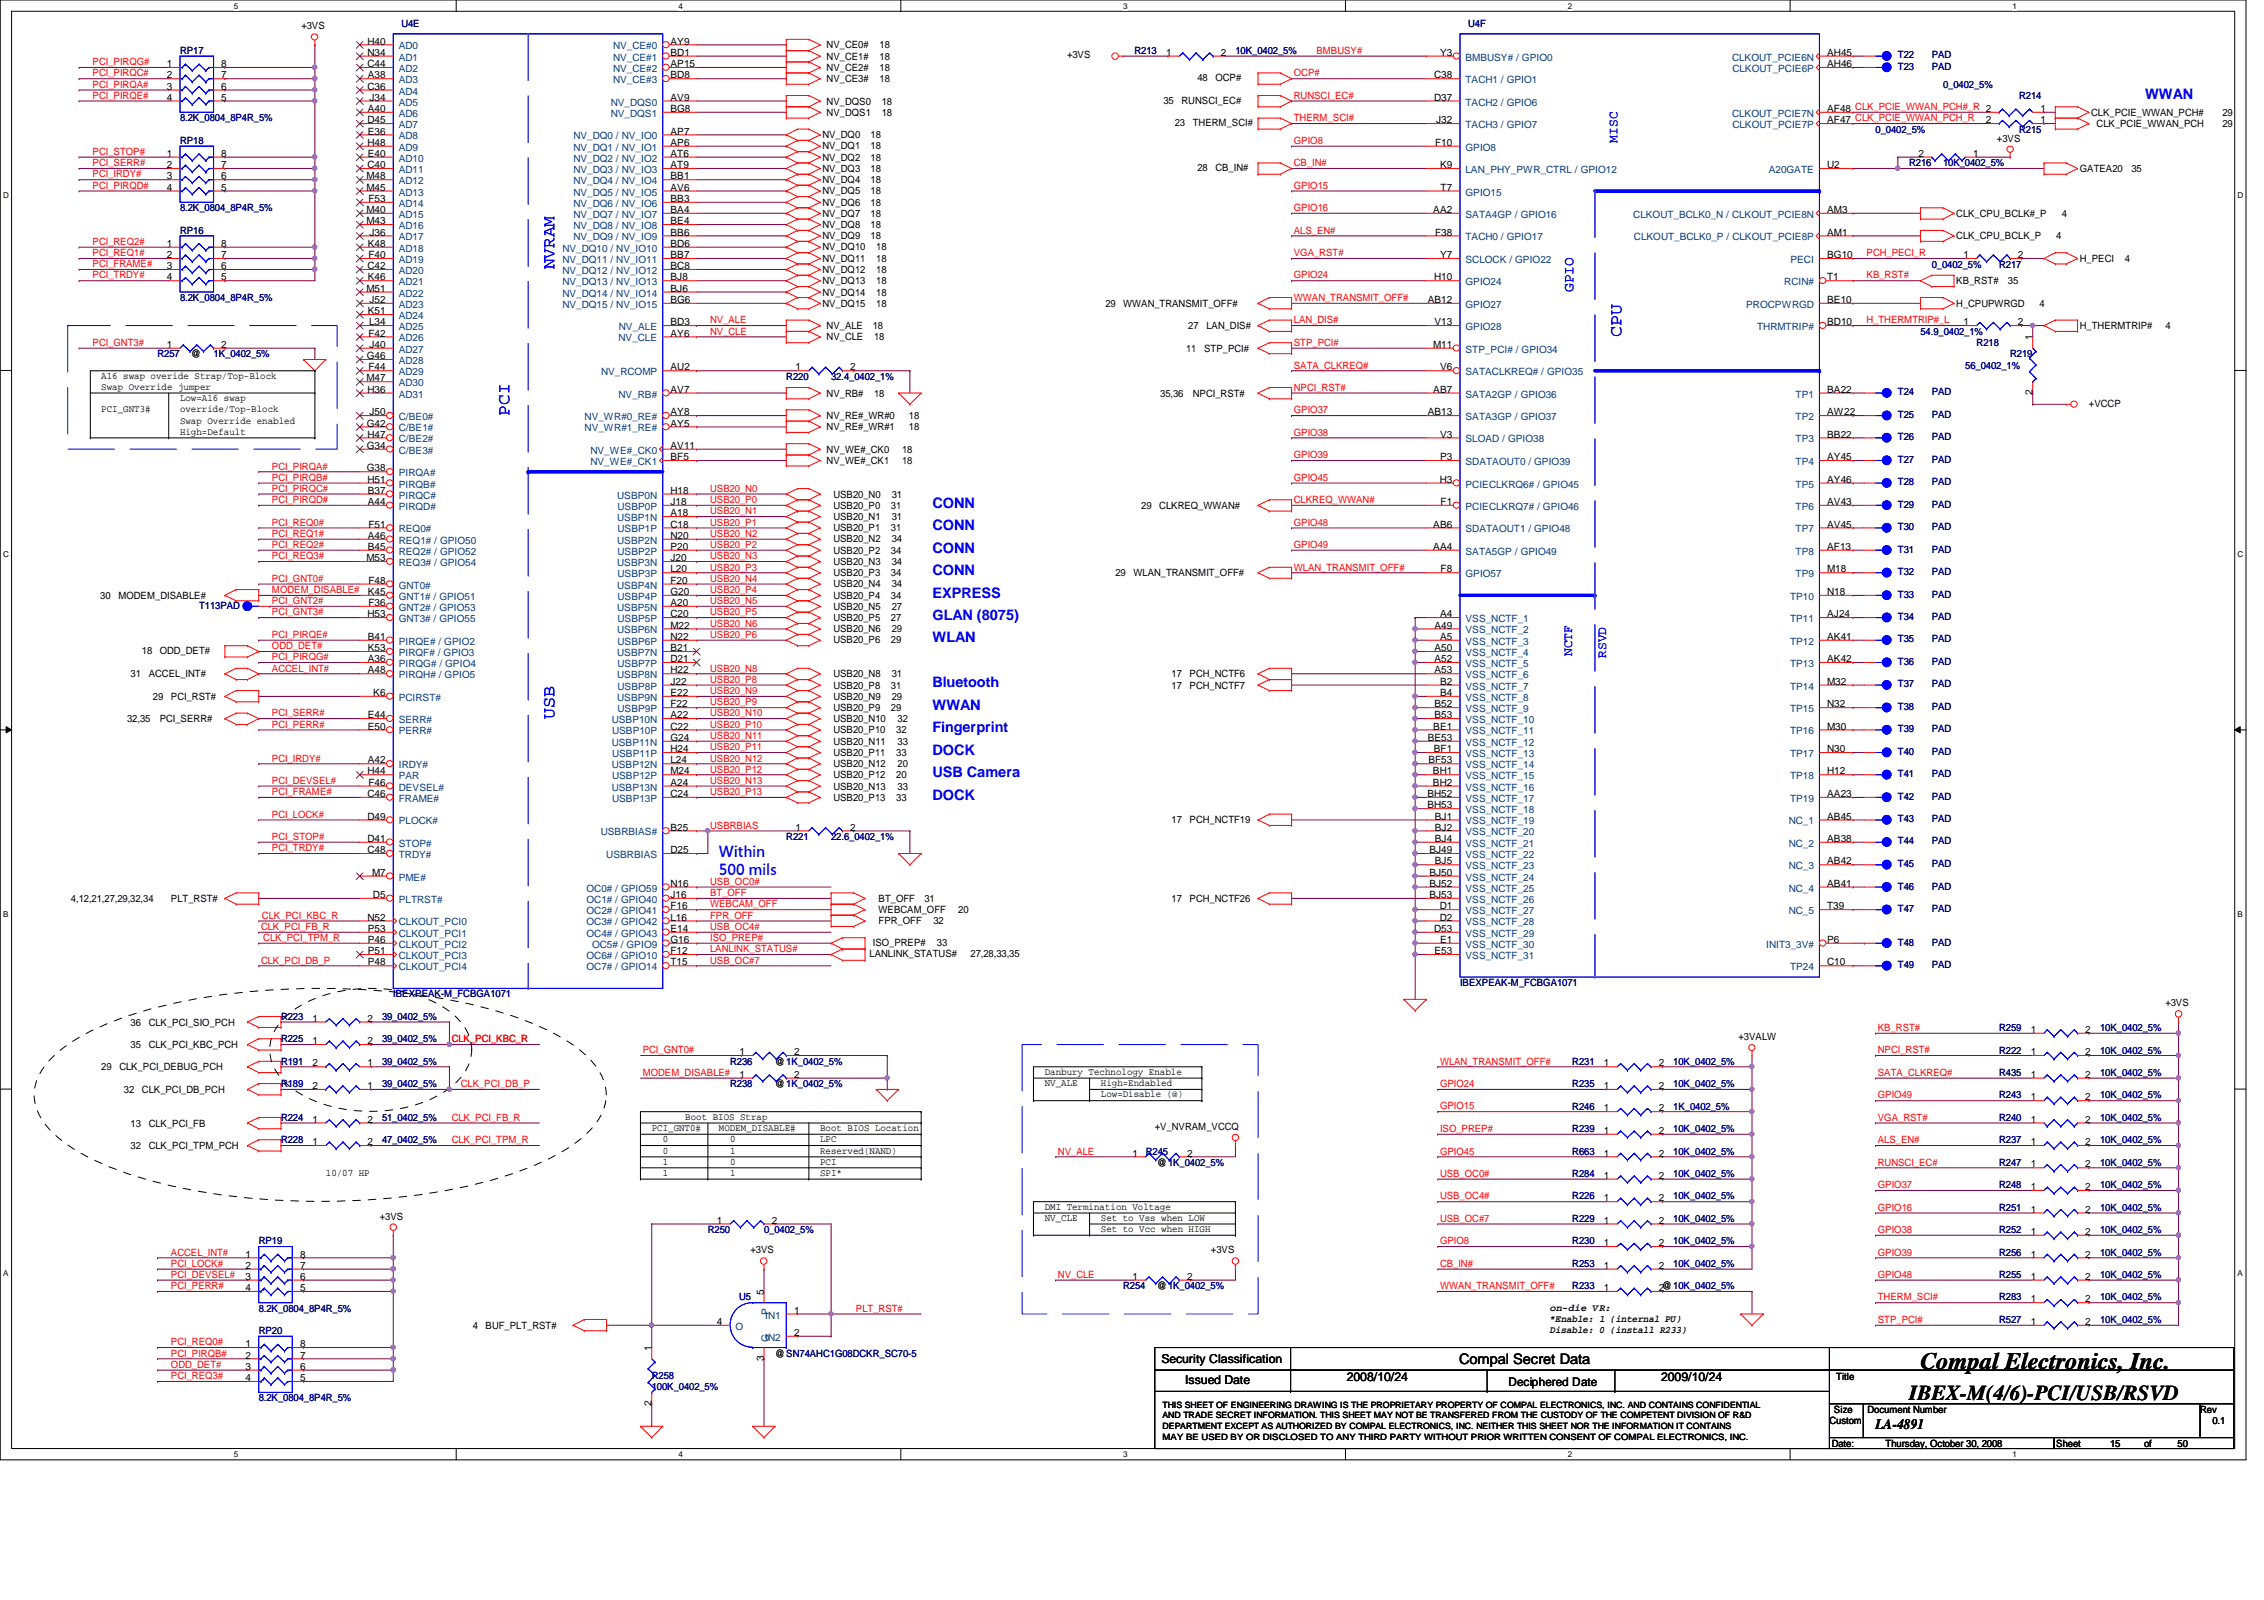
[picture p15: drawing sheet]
<svg xmlns="http://www.w3.org/2000/svg" width="297mm" height="210mm" viewBox="0 0 297 210" stroke-linecap="round" stroke-linejoin="round" font-family="sans-serif">
<defs><g id="words">
<text font-size="3.1" x="252" y="179.6">Compal Electronics, Inc.</text>
<text font-size="2.8" x="250.5" y="183.7">IBEX-M(4/6)-PCI/USB/RSVD</text>
<g font-size="2.3" fill="#00f">
<text x="72.8" y="35.3" transform="rotate(-90 72.8 35.3)">NVRAM</text>
<text x="212.7" y="44.2" transform="rotate(-90 212.7 44.2)">CPU</text>
<text x="66.8" y="54.5" transform="rotate(-90 66.8 54.5)">PCI</text>
<text x="72.8" y="94.3" transform="rotate(-90 72.8 94.3)">USB</text>
</g>
<g font-size="1.9" fill="#00f">
<text x="281.4" y="13">WWAN</text>
<text x="206.5" y="38.3" transform="rotate(-90 206.5 38.3)">GPIO</text>
<text x="122.3" y="66.6">CONN</text>
<text x="122.3" y="69.6">CONN</text>
<text x="122.3" y="72.5">CONN</text>
<text x="122.3" y="75.4">CONN</text>
<text x="122.3" y="78.4">EXPRESS</text>
<text x="122.3" y="81.3">GLAN (8075)</text>
<text x="122.3" y="84.3">WLAN</text>
<text x="122.3" y="93.1">WWAN</text>
<text x="122.3" y="90.2">Bluetooth</text>
<text x="122.3" y="102">USB Camera</text>
<text x="122.3" y="99">DOCK</text>
<text x="122.3" y="96.1">Fingerprint</text>
<text x="122.3" y="104.9">DOCK</text>
<text x="94.3" y="112.4">Within</text>
<text x="94.3" y="114.8">500 mils</text>
</g>
<g font-size="1.9">
<text x="191.4" y="178.9">Compal Secret Data</text>
<text x="246.1" y="187.4">LA-4891</text>
</g>
<g font-size="1.7" fill="#00f">
<text x="212.2" y="18.7" transform="rotate(-90 212.2 18.7)">MISC</text>
<text x="206.3" y="86.1" transform="rotate(-90 206.3 86.1)">NCTF</text>
<text x="210.7" y="86.3" transform="rotate(-90 210.7 86.3)">RSVD</text>
</g>
<g font-size="1.6">
<text x="152.4" y="178.8">Security Classification</text>
<text x="155.5" y="181.6">Issued Date</text>
<text x="176.7" y="181.2">2008/10/24</text>
<text x="197.9" y="181.8">Deciphered Date</text>
<text x="217.9" y="181.2">2009/10/24</text>
</g>
<g font-size="1.3">
<text x="39.5" y="3.9">+3VS</text>
<text x="48.2" y="5.8">H40</text>
<text x="88" y="5.8">AY9</text>
<text x="21.9" y="8.8">1</text>
<text x="21.9" y="10.3">2</text>
<text x="21.9" y="11.8">3</text>
<text x="29" y="8.8">8</text>
<text x="29" y="10.3">7</text>
<text x="29" y="11.8">6</text>
<text x="48.2" y="7.3">N34</text>
<text x="48.2" y="8.8">C44</text>
<text x="48.2" y="11.8">C36</text>
<text x="48.3" y="10.3">A38</text>
<text x="88" y="7.3">BD1</text>
<text x="88" y="8.8">AP15</text>
<text x="88" y="10.3">BD8</text>
<text x="108.5" y="6.3">NV_CE0#</text>
<text x="108.5" y="7.8">NV_CE1#</text>
<text x="108.5" y="9.3">NV_CE2#</text>
<text x="108.5" y="10.8">NV_CE3#</text>
<text x="115.4" y="6.3">18</text>
<text x="115.4" y="7.8">18</text>
<text x="115.4" y="9.3">18</text>
<text x="115.4" y="10.8">18</text>
<text x="140" y="7.7">+3VS</text>
<text x="153" y="7.3">1</text>
<text x="157.1" y="10.6">48</text>
<text x="159.5" y="10.6">OCP#</text>
<text x="160.2" y="7.3">2</text>
<text x="188.2" y="10.3">C38</text>
<text x="188.9" y="7.3">Y3</text>
<text x="239.7" y="7.3">AH45</text>
<text x="239.7" y="8.8">AH46</text>
<text x="21.9" y="13.2">4</text>
<text x="29" y="13.2">5</text>
<text x="48.2" y="16.2">D45</text>
<text x="48.3" y="14.7">A40</text>
<text x="48.3" y="17.7">E36</text>
<text x="48.5" y="13.2">J34</text>
<text x="88" y="13.2">AV9</text>
<text x="88" y="14.7">BG8</text>
<text x="88" y="17.7">AP7</text>
<text x="108.5" y="13.7">NV_DQS0</text>
<text x="108.5" y="15.2">NV_DQS1</text>
<text x="115.7" y="13.7">18</text>
<text x="115.7" y="15.2">18</text>
<text x="152.7" y="13.6">35</text>
<text x="154.1" y="16.5">23</text>
<text x="155" y="13.6">RUNSCI_EC#</text>
<text x="156.5" y="16.5">THERM_SCI#</text>
<text x="188.2" y="13.2">D37</text>
<text x="188.4" y="16.2">J32</text>
<text x="239.7" y="14.7">AF48 CLK_PCIE_WWAN_PCH#_R 2</text>
<text x="239.7" y="16.2">AF47 CLK_PCIE_WWAN_PCH_R</text>
<text x="260.6" y="16.2">2</text>
<text x="267.7" y="16.2">1</text>
<text x="267.7" y="14.7">1</text>
<text x="274.4" y="15.2">CLK_PCIE_WWAN_PCH#</text>
<text x="275.1" y="16.7">CLK_PCIE_WWAN_PCH</text>
<text x="291.6" y="16.7">29</text>
<text x="291.6" y="15.2">29</text>
<text x="21.9" y="20.6">1</text>
<text x="21.9" y="22.1">2</text>
<text x="21.9" y="23.5">3</text>
<text x="29" y="20.6">8</text>
<text x="29" y="22.1">7</text>
<text x="29" y="23.5">6</text>
<text x="48.1" y="23.5">M48</text>
<text x="48.2" y="19.1">H48</text>
<text x="48.2" y="22.1">C40</text>
<text x="48.3" y="20.6">E40</text>
<text x="88" y="19.1">AP6</text>
<text x="88" y="20.6">AT6</text>
<text x="88" y="22.1">AT9</text>
<text x="88" y="23.5">BB1</text>
<text x="107.9" y="18.1">NV_DQ0</text>
<text x="107.9" y="19.6">NV_DQ1</text>
<text x="107.9" y="21.1">NV_DQ2</text>
<text x="107.9" y="22.6">NV_DQ3</text>
<text x="114.2" y="18.1">18</text>
<text x="114.2" y="19.6">18</text>
<text x="114.2" y="21.1">18</text>
<text x="114.2" y="22.6">18</text>
<text x="157.1" y="22.4">28</text>
<text x="159.5" y="22.4">CB_IN#</text>
<text x="188.3" y="19.1">F10</text>
<text x="188.9" y="22.1">K9</text>
<text x="239.7" y="22.1">U2</text>
<text x="251.7" y="20.6">2</text>
<text x="258.9" y="20.6">1</text>
<text x="262" y="18.6">+3VS</text>
<text x="272.9" y="22.6">GATEA20</text>
<text x="279.7" y="22.6">35</text>
<text x="21.9" y="25">4</text>
<text x="29" y="25">5</text>
<text x="48.1" y="25">M45</text>
<text x="48.1" y="27.9">M40</text>
<text x="48.1" y="29.4">M43</text>
<text x="48.3" y="26.5">F53</text>
<text x="88" y="25">AV6</text>
<text x="88" y="26.5">BB3</text>
<text x="88" y="27.9">BA4</text>
<text x="88" y="29.4">BE4</text>
<text x="107.9" y="24">NV_DQ4</text>
<text x="107.9" y="25.5">NV_DQ5</text>
<text x="107.9" y="27">NV_DQ6</text>
<text x="107.9" y="28.4">NV_DQ7</text>
<text x="107.9" y="29.9">NV_DQ8</text>
<text x="114.2" y="24">18</text>
<text x="114.2" y="25.5">18</text>
<text x="114.2" y="27">18</text>
<text x="114.2" y="28.4">18</text>
<text x="114.2" y="29.9">18</text>
<text x="188" y="27.9">AA2</text>
<text x="189" y="25">T7</text>
<text x="239.7" y="27.9">AM3</text>
<text x="256.7" y="28.4">CLK_CPU_BCLK#_P</text>
<text x="270.5" y="28.4">4</text>
<text x="21.9" y="32.4">1</text>
<text x="21.9" y="33.9">2</text>
<text x="21.9" y="35.3">3</text>
<text x="29" y="32.4">8</text>
<text x="29" y="33.9">7</text>
<text x="29" y="35.3">6</text>
<text x="48.2" y="35.3">C42</text>
<text x="48.3" y="32.4">K48</text>
<text x="48.3" y="33.9">F40</text>
<text x="48.5" y="30.9">J36</text>
<text x="88" y="32.4">BD6</text>
<text x="88" y="33.9">BB7</text>
<text x="88" y="35.3">BC8</text>
<text x="88" y="30.9">BB6</text>
<text x="107.9" y="31.4">NV_DQ9</text>
<text x="107.9" y="32.9">NV_DQ10</text>
<text x="107.9" y="34.3">NV_DQ11</text>
<text x="107.9" y="35.8">NV_DQ12</text>
<text x="114.2" y="31.4">18</text>
<text x="115" y="32.9">18</text>
<text x="115" y="34.3">18</text>
<text x="115" y="35.8">18</text>
<text x="188.3" y="30.9">F38</text>
<text x="188.9" y="33.9">Y7</text>
<text x="239.7" y="33.9">BG10</text>
<text x="239.7" y="30.9">AM1</text>
<text x="256.7" y="31.4">CLK_CPU_BCLK_P</text>
<text x="257.6" y="33.9">1</text>
<text x="264.7" y="33.9">2</text>
<text x="269.8" y="31.4">4</text>
<text x="272.9" y="34.3">H_PECI</text>
<text x="278.8" y="34.3">4</text>
<text x="21.9" y="36.8">4</text>
<text x="29" y="36.8">5</text>
<text x="48.1" y="38.3">M51</text>
<text x="48.3" y="36.8">K46</text>
<text x="48.3" y="41.2">K51</text>
<text x="48.5" y="39.8">J52</text>
<text x="88" y="36.8">BJ8</text>
<text x="88" y="38.3">BJ6</text>
<text x="88" y="39.8">BG6</text>
<text x="107.9" y="37.3">NV_DQ13</text>
<text x="107.9" y="38.8">NV_DQ14</text>
<text x="107.9" y="40.2">NV_DQ15</text>
<text x="115" y="37.3">18</text>
<text x="115" y="38.8">18</text>
<text x="115" y="40.2">18</text>
<text x="145" y="40.2">29</text>
<text x="147.4" y="40.2">WWAN_TRANSMIT_OFF#</text>
<text x="187.3" y="39.8">AB12</text>
<text x="188.2" y="36.8">H10</text>
<text x="239.7" y="39.8">BE10</text>
<text x="239.7" y="36.8">T1</text>
<text x="256.7" y="40.2">H_CPUPWRGD</text>
<text x="256.7" y="37.3">KB_RST#</text>
<text x="263.4" y="37.3">35</text>
<text x="267.6" y="40.2">4</text>
<text x="21.9" y="45.6">1</text>
<text x="25.1" y="46.9">@</text>
<text x="29" y="45.6">2</text>
<text x="48.1" y="47.1">G46</text>
<text x="48.3" y="44.2">F42</text>
<text x="48.4" y="42.7">L34</text>
<text x="48.5" y="45.6">J40</text>
<text x="88" y="42.7">BD3</text>
<text x="88" y="44.2">AY6</text>
<text x="108.5" y="43.2">NV_ALE</text>
<text x="108.5" y="44.7">NV_CLE</text>
<text x="114.5" y="43.2">18</text>
<text x="114.7" y="44.7">18</text>
<text x="155.6" y="46.1">11</text>
<text x="155.9" y="43.2">27</text>
<text x="158" y="46.1">STP_PCI#</text>
<text x="158.3" y="43.2">LAN_DIS#</text>
<text x="188" y="45.6">M11</text>
<text x="188.2" y="42.7">V13</text>
<text x="239.7" y="42.7">BD10</text>
<text x="257.6" y="42.7">1</text>
<text x="264.7" y="42.7">2</text>
<text x="266.7" y="44.7" transform="rotate(-90 266.7 44.7)">1</text>
<text x="272.9" y="43.2">H_THERMTRIP#</text>
<text x="284.1" y="43.2">4</text>
<text x="13.3" y="51.1">Swap Override jumper</text>
<text x="13.3" y="49.7">A16 swap overide Strap/Top-Block</text>
<text x="23.6" y="52.6">Low=A16 swap</text>
<text x="48.1" y="50">M47</text>
<text x="48.2" y="51.5">H36</text>
<text x="48.3" y="48.6">F44</text>
<text x="88" y="51.5">AV7</text>
<text x="88" y="48.6">AU2</text>
<text x="104.4" y="48.6">1</text>
<text x="108.5" y="52">NV_RB#</text>
<text x="111.5" y="48.6">2</text>
<text x="114.7" y="52">18</text>
<text x="152.2" y="52">35,36</text>
<text x="156.5" y="52">NPCI_RST#</text>
<text x="188" y="51.5">AB7</text>
<text x="188.9" y="48.6">V6</text>
<text x="239.7" y="51.5">BA22</text>
<text x="266.7" y="51.9" transform="rotate(-90 266.7 51.9)">2</text>
<text x="274.1" y="53.3">+VCCP</text>
<text x="13.3" y="54.1">PCI_GNT3#</text>
<text x="23.6" y="55.6">Swap Override enabled</text>
<text x="23.6" y="57.1">High=Default</text>
<text x="23.6" y="54.1">override/Top-Block</text>
<text x="48.1" y="56">G42</text>
<text x="48.1" y="58.9">G34</text>
<text x="48.2" y="57.4">H47</text>
<text x="48.5" y="54.5">J50</text>
<text x="88" y="54.5">AY8</text>
<text x="88" y="56">AY5</text>
<text x="88" y="58.9">AV11</text>
<text x="108.5" y="54.9">NV_RE#_WR#0</text>
<text x="108.5" y="56.4">NV_RE#_WR#1</text>
<text x="108.5" y="59.4">NV_WE#_CK0</text>
<text x="118.4" y="59.4">18</text>
<text x="119.2" y="54.9">18</text>
<text x="119.2" y="56.4">18</text>
<text x="187.3" y="54.5">AB13</text>
<text x="188.9" y="57.4">V3</text>
<text x="239.7" y="57.4">BB22</text>
<text x="239.7" y="54.5">AW22</text>
<text x="48.1" y="61.8">G38</text>
<text x="48.2" y="63.3">H51</text>
<text x="48.3" y="64.8">B37</text>
<text x="88" y="60.4">BF5</text>
<text x="88" y="64.8">H18</text>
<text x="108.5" y="60.9">NV_WE#_CK1</text>
<text x="109.3" y="65.3">USB20_N0</text>
<text x="117" y="65.3">31</text>
<text x="118.4" y="60.9">18</text>
<text x="188.9" y="63.3">H3</text>
<text x="188.9" y="60.4">P3</text>
<text x="239.7" y="63.3">AY46</text>
<text x="239.7" y="60.4">AY45</text>
<text x="48.3" y="66.3">A44</text>
<text x="48.3" y="70.7">A46</text>
<text x="48.3" y="69.2">F51</text>
<text x="88" y="66.3">J18</text>
<text x="88" y="67.7">A18</text>
<text x="88" y="69.2">C18</text>
<text x="88" y="70.7">N20</text>
<text x="109.3" y="66.8">USB20_P0</text>
<text x="109.3" y="68.2">USB20_N1</text>
<text x="109.3" y="69.7">USB20_P1</text>
<text x="109.3" y="71.2">USB20_N2</text>
<text x="116.9" y="66.8">31</text>
<text x="116.9" y="69.7">31</text>
<text x="117" y="68.2">31</text>
<text x="117" y="71.2">34</text>
<text x="149.7" y="66.8">29</text>
<text x="152.1" y="66.8">CLKREQ_WWAN#</text>
<text x="188" y="69.2">AB6</text>
<text x="189" y="66.3">F1</text>
<text x="239.7" y="66.3">AV43</text>
<text x="239.7" y="69.2">AV45</text>
<text x="48.1" y="73.6">M53</text>
<text x="48.3" y="72.1">B45</text>
<text x="48.3" y="76.6">F48</text>
<text x="88" y="72.1">P20</text>
<text x="88" y="73.6">J20</text>
<text x="88" y="75.1">L20</text>
<text x="88" y="76.6">F20</text>
<text x="109.3" y="77">USB20_N4</text>
<text x="109.3" y="72.6">USB20_P2</text>
<text x="109.3" y="75.6">USB20_P3</text>
<text x="109.3" y="74.1">USB20_N3</text>
<text x="116.9" y="72.6">34</text>
<text x="116.9" y="75.6">34</text>
<text x="117" y="77">34</text>
<text x="117" y="74.1">34</text>
<text x="146.3" y="75.6">29</text>
<text x="148.7" y="75.6">WLAN_TRANSMIT_OFF#</text>
<text x="188" y="72.1">AA4</text>
<text x="189" y="75.1">F8</text>
<text x="239.7" y="75.1">M18</text>
<text x="239.7" y="72.1">AF13</text>
<text x="13.2" y="78.5">30</text>
<text x="15.5" y="78.5">MODEM_DISABLE#</text>
<text x="48.2" y="81">H53</text>
<text x="48.3" y="78.1">K45</text>
<text x="48.3" y="83.9">B41</text>
<text x="48.3" y="79.5">F36</text>
<text x="88" y="78.1">G20</text>
<text x="88" y="79.5">A20</text>
<text x="88" y="81">C20</text>
<text x="88" y="82.5">M22</text>
<text x="88" y="83.9">N22</text>
<text x="109.3" y="78.5">USB20_P4</text>
<text x="109.3" y="83">USB20_N6</text>
<text x="109.3" y="81.5">USB20_P5</text>
<text x="109.3" y="80">USB20_N5</text>
<text x="116.9" y="78.5">34</text>
<text x="116.9" y="81.5">27</text>
<text x="117" y="83">29</text>
<text x="117" y="80">27</text>
<text x="188.2" y="82.5">A49</text>
<text x="188.9" y="81">A4</text>
<text x="188.9" y="83.9">A5</text>
<text x="239.7" y="78.1">N18</text>
<text x="239.7" y="81">AJ24</text>
<text x="239.7" y="83.9">AK41</text>
<text x="17.1" y="88.9">31</text>
<text x="18.6" y="85.8">18</text>
<text x="19.5" y="88.9">ACCEL_INT#</text>
<text x="21" y="85.8">ODD_DET#</text>
<text x="48.3" y="85.4">K53</text>
<text x="48.3" y="86.9">A36</text>
<text x="48.3" y="88.3">A48</text>
<text x="88" y="85.4">B21</text>
<text x="88" y="86.9">D21</text>
<text x="88" y="88.3">H22</text>
<text x="88" y="89.8">J22</text>
<text x="109.3" y="84.4">USB20_P6</text>
<text x="109.3" y="88.9">USB20_N8</text>
<text x="116.9" y="84.4">29</text>
<text x="117" y="88.9">31</text>
<text x="153.7" y="88.9">17</text>
<text x="156.1" y="88.9">PCH_NCTF6</text>
<text x="188.2" y="85.4">A50</text>
<text x="188.2" y="86.9">A52</text>
<text x="188.2" y="88.3">A53</text>
<text x="188.9" y="89.8">B2</text>
<text x="239.7" y="86.9">AK42</text>
<text x="239.7" y="89.8">M32</text>
<text x="16.7" y="94.7">32,35</text>
<text x="20.1" y="91.8">29</text>
<text x="21" y="94.7">PCI_SERR#</text>
<text x="22.4" y="91.8">PCI_RST#</text>
<text x="48.3" y="95.7">E50</text>
<text x="48.3" y="94.2">E44</text>
<text x="49" y="91.3">K6</text>
<text x="88" y="94.2">A22</text>
<text x="88" y="95.7">C22</text>
<text x="88" y="91.3">E22</text>
<text x="88" y="92.8">F22</text>
<text x="109.3" y="91.8">USB20_N9</text>
<text x="109.3" y="93.3">USB20_P9</text>
<text x="109.3" y="94.7">USB20_N10</text>
<text x="109.3" y="90.3">USB20_P8</text>
<text x="116.9" y="93.3">29</text>
<text x="116.9" y="90.3">31</text>
<text x="117" y="91.8">29</text>
<text x="117.8" y="94.7">32</text>
<text x="153.7" y="90.3">17</text>
<text x="156.1" y="90.3">PCH_NCTF7</text>
<text x="188" y="95.7">BE1</text>
<text x="188.2" y="92.8">B52</text>
<text x="188.2" y="94.2">B53</text>
<text x="188.9" y="91.3">B4</text>
<text x="239.7" y="95.7">M30</text>
<text x="239.7" y="92.8">N32</text>
<text x="48.2" y="101.6">H44</text>
<text x="48.3" y="100.2">A42</text>
<text x="88" y="97.2">G24</text>
<text x="88" y="98.7">H24</text>
<text x="88" y="100.2">L24</text>
<text x="88" y="101.6">M24</text>
<text x="109.3" y="100.6">USB20_N12</text>
<text x="109.3" y="97.7">USB20_N11</text>
<text x="109.3" y="99.1">USB20_P11</text>
<text x="109.3" y="96.2">USB20_P10</text>
<text x="117.6" y="99.1">33</text>
<text x="117.6" y="96.2">32</text>
<text x="117.8" y="100.6">20</text>
<text x="117.8" y="97.7">33</text>
<text x="187.3" y="97.2">BE53</text>
<text x="187.4" y="100.2">BF53</text>
<text x="188" y="101.6">BH1</text>
<text x="188.1" y="98.7">BF1</text>
<text x="239.7" y="98.7">N30</text>
<text x="239.7" y="101.6">H12</text>
<text x="48.2" y="107.5">D49</text>
<text x="48.2" y="104.6">C46</text>
<text x="48.3" y="103.1">F46</text>
<text x="88" y="103.1">A24</text>
<text x="88" y="104.6">C24</text>
<text x="109.3" y="103.6">USB20_N13</text>
<text x="109.3" y="105.1">USB20_P13</text>
<text x="109.3" y="102.1">USB20_P12</text>
<text x="117.6" y="105.1">33</text>
<text x="117.6" y="102.1">20</text>
<text x="117.8" y="103.6">33</text>
<text x="153.7" y="108">17</text>
<text x="156.1" y="108">PCH_NCTF19</text>
<text x="187.3" y="104.6">BH52</text>
<text x="187.3" y="106">BH53</text>
<text x="188" y="103.1">BH2</text>
<text x="188.3" y="107.5">BJ1</text>
<text x="239.7" y="107.5">AB45</text>
<text x="239.7" y="104.6">AA23</text>
<text x="48.2" y="110.4">D41</text>
<text x="48.2" y="111.9">C48</text>
<text x="88" y="109">B25</text>
<text x="88" y="111.9">D25</text>
<text x="104.4" y="109">1</text>
<text x="111.5" y="109">2</text>
<text x="187.5" y="111.9">BJ49</text>
<text x="188.3" y="109">BJ2</text>
<text x="188.3" y="110.4">BJ4</text>
<text x="188.3" y="113.4">BJ5</text>
<text x="239.7" y="110.4">AB38</text>
<text x="239.7" y="113.4">AB42</text>
<text x="9.3" y="118.3">4,12,21,27,29,32,34</text>
<text x="22.4" y="118.3">PLT_RST#</text>
<text x="48.8" y="114.9">M7</text>
<text x="48.9" y="117.8">D5</text>
<text x="88" y="116.3">N16</text>
<text x="88" y="117.8">J16</text>
<text x="88" y="119.3">F16</text>
<text x="115.3" y="119.8">WEBCAM_OFF</text>
<text x="115.3" y="118.3">BT_OFF</text>
<text x="121.3" y="118.3">31</text>
<text x="125.7" y="119.8">20</text>
<text x="153.7" y="118.3">17</text>
<text x="156.1" y="118.3">PCH_NCTF26</text>
<text x="187.5" y="114.9">BJ50</text>
<text x="187.5" y="116.3">BJ52</text>
<text x="187.5" y="117.8">BJ53</text>
<text x="188.9" y="119.3">D1</text>
<text x="239.7" y="116.3">AB41</text>
<text x="239.7" y="119.3">T39</text>
<text x="48.2" y="120.8">N52</text>
<text x="48.3" y="122.3">P53</text>
<text x="48.3" y="123.7">P46</text>
<text x="48.3" y="125.2">P51</text>
<text x="88" y="120.8">L16</text>
<text x="88" y="122.3">E14</text>
<text x="88" y="123.7">G16</text>
<text x="88" y="125.2">F12</text>
<text x="114.1" y="125.5">LANLINK_STATUS#</text>
<text x="114.5" y="124.1">ISO_PREP#</text>
<text x="115.3" y="121.2">FPR_OFF</text>
<text x="122.5" y="121.2">32</text>
<text x="122.9" y="124.1">33</text>
<text x="127.3" y="125.5">27,28,33,35</text>
<text x="188.2" y="122.3">D53</text>
<text x="188.2" y="125.2">E53</text>
<text x="188.9" y="120.8">D2</text>
<text x="188.9" y="123.7">E1</text>
<text x="239.7" y="123.7">P6</text>
<text x="48.3" y="126.7">P48</text>
<text x="88" y="126.7">T15</text>
<text x="239.7" y="126.7">C10</text>
<text x="284.1" y="132">+3VS</text>
<text x="17.1" y="137.5">35</text>
<text x="17.1" y="134.5">36</text>
<text x="19.5" y="137.5">CLK_PCI_KBC_PCH</text>
<text x="19.5" y="134.5">CLK_PCI_SIO_PCH</text>
<text x="41" y="134">1</text>
<text x="41" y="137">1</text>
<text x="48.2" y="134">2</text>
<text x="48.2" y="137">2</text>
<text x="228.1" y="136.4">+3VALW</text>
<text x="266.4" y="135.5">1</text>
<text x="273.6" y="135.5">2</text>
<text x="13.3" y="140.4">29</text>
<text x="15.7" y="140.4">CLK_PCI_DEBUG_PCH</text>
<text x="16.3" y="143.3">32</text>
<text x="18.6" y="143.3">CLK_PCI_DB_PCH</text>
<text x="41" y="142.9">2</text>
<text x="41" y="139.9">2</text>
<text x="48.2" y="142.9">1</text>
<text x="48.2" y="139.9">1</text>
<text x="97" y="138.4">1</text>
<text x="97" y="141.4">1</text>
<text x="101.7" y="139.7">@1K_0402_5%</text>
<text x="101.7" y="142.6">@1K_0402_5%</text>
<text x="104.2" y="138.4">2</text>
<text x="104.2" y="141.4">2</text>
<text x="137.1" y="142.5">NV_ALE</text>
<text x="137.1" y="141">Danbury Technology Enable</text>
<text x="144.4" y="142.5">High=Endabled</text>
<text x="144.4" y="144">Low=Disable (@)</text>
<text x="210.4" y="139.9">1</text>
<text x="210.4" y="142.9">1</text>
<text x="217.6" y="139.9">2</text>
<text x="217.6" y="142.9">2</text>
<text x="266.4" y="138.4">1</text>
<text x="266.4" y="141.4">1</text>
<text x="273.6" y="138.4">2</text>
<text x="273.6" y="141.4">2</text>
<text x="17.1" y="147.8">13</text>
<text x="19.5" y="147.8">CLK_PCI_FB</text>
<text x="41" y="147.3">1</text>
<text x="48.2" y="147.3">2</text>
<text x="85.5" y="148.4">PCI_GNT0#</text>
<text x="86.9" y="149.9">0</text>
<text x="89.9" y="146.9">Boot BIOS Strap</text>
<text x="94.3" y="148.4">MODEM_DISABLE#</text>
<text x="95.8" y="149.9">0</text>
<text x="107.6" y="148.4">Boot BIOS Location</text>
<text x="107.6" y="149.9">LPC</text>
<text x="151.5" y="148.2">+V_NVRAM_VCCQ</text>
<text x="210.4" y="148.8">1</text>
<text x="210.4" y="145.8">1</text>
<text x="217.6" y="148.8">2</text>
<text x="217.6" y="145.8">2</text>
<text x="266.4" y="147.3">1</text>
<text x="266.4" y="144.4">1</text>
<text x="273.6" y="147.3">2</text>
<text x="273.6" y="144.4">2</text>
<text x="17.1" y="150.7">32</text>
<text x="19.5" y="150.7">CLK_PCI_TPM_PCH</text>
<text x="41" y="150.2">1</text>
<text x="42.8" y="154.3">10/07 HP</text>
<text x="48.2" y="150.2">2</text>
<text x="86.9" y="151.3">0</text>
<text x="86.9" y="152.8">1</text>
<text x="86.9" y="154.3">1</text>
<text x="95.8" y="151.3">1</text>
<text x="95.8" y="152.8">0</text>
<text x="95.8" y="154.3">1</text>
<text x="107.6" y="154.3">SPI*</text>
<text x="107.6" y="151.3">Reserved(NAND)</text>
<text x="107.6" y="152.8">PCI</text>
<text x="148.6" y="151.7">1</text>
<text x="151.8" y="153">@1K_0402_5%</text>
<text x="155.7" y="151.7">2</text>
<text x="210.4" y="151.7">1</text>
<text x="210.4" y="154.6">1</text>
<text x="217.6" y="151.7">2</text>
<text x="217.6" y="154.6">2</text>
<text x="266.4" y="153.2">1</text>
<text x="266.4" y="150.2">1</text>
<text x="273.6" y="153.2">2</text>
<text x="273.6" y="150.2">2</text>
<text x="49.8" y="160">+3VS</text>
<text x="94.1" y="160.5">1</text>
<text x="101.3" y="160.5">2</text>
<text x="137.1" y="158.7">DMI Termination Voltage</text>
<text x="137.1" y="160.2">NV_CLE</text>
<text x="144.4" y="160.2">Set to Vss when LOW</text>
<text x="144.4" y="161.6">Set to Vcc when HIGH</text>
<text x="210.4" y="160.5">1</text>
<text x="210.4" y="157.6">1</text>
<text x="217.6" y="160.5">2</text>
<text x="217.6" y="157.6">2</text>
<text x="266.4" y="156.1">1</text>
<text x="266.4" y="159.1">1</text>
<text x="273.6" y="156.1">2</text>
<text x="273.6" y="159.1">2</text>
<text x="32.2" y="165">1</text>
<text x="32.2" y="166.5">2</text>
<text x="32.2" y="167.9">3</text>
<text x="39.4" y="165">8</text>
<text x="39.4" y="166.5">7</text>
<text x="39.4" y="167.9">6</text>
<text x="98.5" y="164.4">+3VS</text>
<text x="148.6" y="167.9">1</text>
<text x="155.7" y="167.9">2</text>
<text x="158.9" y="164.4">+3VS</text>
<text x="210.4" y="163.5">1</text>
<text x="210.4" y="166.5">1</text>
<text x="217.6" y="163.5">2</text>
<text x="217.6" y="166.5">2</text>
<text x="266.4" y="162">1</text>
<text x="266.4" y="167.9">1</text>
<text x="266.4" y="165">1</text>
<text x="273.6" y="162">2</text>
<text x="273.6" y="167.9">2</text>
<text x="273.6" y="165">2</text>
<text x="32.2" y="169.4">4</text>
<text x="39.4" y="169.4">5</text>
<text x="94.1" y="173.8">4</text>
<text x="100.2" y="169.9" transform="rotate(-90 100.2 169.9)">5</text>
<text x="104.2" y="172.3">1</text>
<text x="151.8" y="169.1">@1K_0402_5%</text>
<text x="203.4" y="172">on-die VR:</text>
<text x="203.4" y="173.4">*Enable: 1 (internal PU)</text>
<text x="210.4" y="169.4">1</text>
<text x="217.6" y="169.4">2@10K_0402_5%</text>
<text x="266.4" y="173.8">1</text>
<text x="266.4" y="170.9">1</text>
<text x="273.6" y="173.8">2</text>
<text x="273.6" y="170.9">2</text>
<text x="32.2" y="176.7">1</text>
<text x="32.2" y="178.2">2</text>
<text x="32.2" y="179.7">3</text>
<text x="39.4" y="176.7">8</text>
<text x="39.4" y="178.2">7</text>
<text x="39.4" y="179.7">6</text>
<text x="62.1" y="174.3">4</text>
<text x="63.7" y="174.3">BUF_PLT_RST#</text>
<text x="85.5" y="177.2" transform="rotate(-90 85.5 177.2)">1</text>
<text x="100.2" y="178.6" transform="rotate(-90 100.2 178.6)">3</text>
<text x="101.7" y="178">@SN74AHC1G08DCKR_SC70-5</text>
<text x="104.2" y="175.3">2</text>
<text x="203.4" y="174.8">Disable: 0 (install R233)</text>
<text x="32.2" y="181.2">4</text>
<text x="39.4" y="181.2">5</text>
<text x="85.5" y="184.4" transform="rotate(-90 85.5 184.4)">2</text>
<text x="240.6" y="185.3">Size</text>
<text x="240.9" y="181.1">Title</text>
<text x="245" y="185.3">Document Number</text>
<text x="288.7" y="185.3">Rev</text>
<text x="240" y="186.8">Custom</text>
<text x="240.3" y="189.8">Date:</text>
<text x="247.4" y="189.8">Thursday, October 30, 2008</text>
<text x="269.8" y="189.8">Sheet</text>
<text x="276.9" y="189.8">15</text>
<text x="281.3" y="189.8">of</text>
<text x="285.7" y="189.8">50</text>
<text x="290.3" y="186.8">0.1</text>
</g>
<g font-size="1.3" fill="#000080">
<text x="52.7" y="3.6">U4E</text>
<text x="192.6" y="3.6">U4F</text>
<text x="23.6" y="7.1">RP17</text>
<text x="148.8" y="7.1">R213</text>
<text x="162.1" y="7.1">10K_0402_5%</text>
<text x="249" y="9.1">T23</text>
<text x="249" y="7.7">T22</text>
<text x="253.4" y="9.1">PAD</text>
<text x="253.4" y="7.7">PAD</text>
<text x="254.9" y="11.5">0_0402_5%</text>
<text x="23.6" y="15.9">8.2K_0804_8P4R_5%</text>
<text x="246.1" y="17.4">0_0402_5%</text>
<text x="264.9" y="17.4">R215</text>
<text x="264.9" y="13">R214</text>
<text x="23.6" y="18.9">RP18</text>
<text x="250.5" y="21.8">R216</text>
<text x="254.9" y="21.8">10K_0402_5%</text>
<text x="23.6" y="27.7">8.2K_0804_8P4R_5%</text>
<text x="23.6" y="30.6">RP16</text>
<text x="253.4" y="35.1">0_0402_5%</text>
<text x="262.3" y="35.1">R217</text>
<text x="23.6" y="39.5">8.2K_0804_8P4R_5%</text>
<text x="20.7" y="46.9">R257</text>
<text x="28" y="46.9">1K_0402_5%</text>
<text x="252" y="43.9">54.9_0402_1%</text>
<text x="259.3" y="45.4">R218</text>
<text x="263.7" y="46.9">R219</text>
<text x="103.2" y="49.8">R220</text>
<text x="109" y="49.8">32.4_0402_1%</text>
<text x="249" y="51.9">T24</text>
<text x="253.4" y="51.9">PAD</text>
<text x="257.8" y="48.3">56_0402_1%</text>
<text x="249" y="57.8">T26</text>
<text x="249" y="54.8">T25</text>
<text x="253.4" y="57.8">PAD</text>
<text x="253.4" y="54.8">PAD</text>
<text x="249" y="60.7">T27</text>
<text x="249" y="63.7">T28</text>
<text x="253.4" y="60.7">PAD</text>
<text x="253.4" y="63.7">PAD</text>
<text x="249" y="66.6">T29</text>
<text x="249" y="69.6">T30</text>
<text x="253.4" y="66.6">PAD</text>
<text x="253.4" y="69.6">PAD</text>
<text x="249" y="72.5">T31</text>
<text x="249" y="75.4">T32</text>
<text x="253.4" y="72.5">PAD</text>
<text x="253.4" y="75.4">PAD</text>
<text x="26.1" y="79.9">T113PAD</text>
<text x="249" y="78.4">T33</text>
<text x="249" y="81.3">T34</text>
<text x="253.4" y="78.4">PAD</text>
<text x="253.4" y="81.3">PAD</text>
<text x="249" y="84.3">T35</text>
<text x="249" y="87.2">T36</text>
<text x="253.4" y="84.3">PAD</text>
<text x="253.4" y="87.2">PAD</text>
<text x="249" y="93.1">T38</text>
<text x="249" y="90.2">T37</text>
<text x="253.4" y="93.1">PAD</text>
<text x="253.4" y="90.2">PAD</text>
<text x="249" y="102">T41</text>
<text x="249" y="99">T40</text>
<text x="249" y="96.1">T39</text>
<text x="253.4" y="102">PAD</text>
<text x="253.4" y="99">PAD</text>
<text x="253.4" y="96.1">PAD</text>
<text x="249" y="104.9">T42</text>
<text x="249" y="107.9">T43</text>
<text x="253.4" y="104.9">PAD</text>
<text x="253.4" y="107.9">PAD</text>
<text x="103.2" y="110.2">R221</text>
<text x="109" y="110.2">22.6_0402_1%</text>
<text x="249" y="110.8">T44</text>
<text x="249" y="113.7">T45</text>
<text x="253.4" y="110.8">PAD</text>
<text x="253.4" y="113.7">PAD</text>
<text x="249" y="116.7">T46</text>
<text x="249" y="119.6">T47</text>
<text x="253.4" y="116.7">PAD</text>
<text x="253.4" y="119.6">PAD</text>
<text x="249" y="124.1">T48</text>
<text x="253.4" y="124.1">PAD</text>
<text x="51.6" y="130.9">IBEXPEAK-M_FCBGA1071</text>
<text x="191.6" y="129.4">IBEXPEAK-M_FCBGA1071</text>
<text x="249" y="127">T49</text>
<text x="253.4" y="127">PAD</text>
<text x="36.9" y="133.8">R223</text>
<text x="36.9" y="136.7">R225</text>
<text x="50.1" y="133.8">39_0402_5%</text>
<text x="50.1" y="136.7">39_0402_5%</text>
<text x="262.3" y="135.3">R259</text>
<text x="275.5" y="135.3">10K_0402_5%</text>
<text x="36.9" y="142.6">R189</text>
<text x="36.9" y="139.7">R191</text>
<text x="50.1" y="142.6">39_0402_5%</text>
<text x="50.1" y="139.7">39_0402_5%</text>
<text x="95.8" y="139.7">R236</text>
<text x="95.8" y="142.6">R238</text>
<text x="206.3" y="139.7">R231</text>
<text x="206.3" y="142.6">R235</text>
<text x="219.5" y="139.7">10K_0402_5%</text>
<text x="219.5" y="142.6">10K_0402_5%</text>
<text x="262.3" y="138.2">R222</text>
<text x="262.3" y="141.1">R435</text>
<text x="275.5" y="138.2">10K_0402_5%</text>
<text x="275.5" y="141.1">10K_0402_5%</text>
<text x="36.9" y="147">R224</text>
<text x="36.9" y="150">R228</text>
<text x="50.1" y="147">51_0402_5%</text>
<text x="50.1" y="150">47_0402_5%</text>
<text x="206.3" y="148.5">R239</text>
<text x="206.3" y="145.6">R246</text>
<text x="219.5" y="148.5">10K_0402_5%</text>
<text x="219.5" y="145.6">1K_0402_5%</text>
<text x="262.3" y="147">R240</text>
<text x="262.3" y="150">R237</text>
<text x="262.3" y="144.1">R243</text>
<text x="275.5" y="147">10K_0402_5%</text>
<text x="275.5" y="150">10K_0402_5%</text>
<text x="275.5" y="144.1">10K_0402_5%</text>
<text x="150.3" y="151.5">R245</text>
<text x="206.3" y="151.5">R663</text>
<text x="206.3" y="154.4">R284</text>
<text x="219.5" y="151.5">10K_0402_5%</text>
<text x="219.5" y="154.4">10K_0402_5%</text>
<text x="262.3" y="155.9">R248</text>
<text x="262.3" y="153">R247</text>
<text x="275.5" y="155.9">10K_0402_5%</text>
<text x="275.5" y="153">10K_0402_5%</text>
<text x="92.9" y="161.8">R250</text>
<text x="100.2" y="161.8">0_0402_5%</text>
<text x="206.3" y="160.3">R229</text>
<text x="206.3" y="157.4">R226</text>
<text x="219.5" y="160.3">10K_0402_5%</text>
<text x="219.5" y="157.4">10K_0402_5%</text>
<text x="262.3" y="161.8">R252</text>
<text x="262.3" y="158.8">R251</text>
<text x="275.5" y="161.8">10K_0402_5%</text>
<text x="275.5" y="158.8">10K_0402_5%</text>
<text x="33.9" y="163.2">RP19</text>
<text x="206.3" y="163.2">R230</text>
<text x="206.3" y="166.2">R253</text>
<text x="219.5" y="163.2">10K_0402_5%</text>
<text x="219.5" y="166.2">10K_0402_5%</text>
<text x="262.3" y="167.7">R255</text>
<text x="262.3" y="164.7">R256</text>
<text x="275.5" y="167.7">10K_0402_5%</text>
<text x="275.5" y="164.7">10K_0402_5%</text>
<text x="33.9" y="172.1">8.2K_0804_8P4R_5%</text>
<text x="97" y="170.6">U5</text>
<text x="147.4" y="169.1">R254</text>
<text x="206.3" y="169.1">R233</text>
<text x="262.3" y="173.6">R527</text>
<text x="262.3" y="170.6">R283</text>
<text x="275.5" y="173.6">10K_0402_5%</text>
<text x="275.5" y="170.6">10K_0402_5%</text>
<text x="33.9" y="175">RP20</text>
<text x="33.9" y="183.9">8.2K_0804_8P4R_5%</text>
<text x="85.5" y="180.9">R258</text>
<text x="85.5" y="182.4">100K_0402_5%</text>
</g>
<g font-size="1.3" fill="#f00">
<text x="12.1" y="8.6">PCI_PIRQG#</text>
<text x="12.1" y="10">PCI_PIRQC#</text>
<text x="12.1" y="11.5">PCI_PIRQA#</text>
<text x="169.8" y="10">OCP#</text>
<text x="172.7" y="7.1">BMBUSY#</text>
<text x="12.1" y="13">PCI_PIRQE#</text>
<text x="169.8" y="13">RUNSCI_EC#</text>
<text x="169.8" y="15.9">THERM_SCI#</text>
<text x="12.1" y="20.3">PCI_STOP#</text>
<text x="12.1" y="21.8">PCI_SERR#</text>
<text x="12.1" y="23.3">PCI_IRDY#</text>
<text x="169.8" y="21.8">CB_IN#</text>
<text x="169.8" y="18.9">GPIO8</text>
<text x="12.1" y="24.8">PCI_PIRQD#</text>
<text x="169.8" y="27.7">GPIO16</text>
<text x="169.8" y="24.8">GPIO15</text>
<text x="12.1" y="32.1">PCI_REQ2#</text>
<text x="12.1" y="33.6">PCI_REQ1#</text>
<text x="12.1" y="35.1">PCI_FRAME#</text>
<text x="169.8" y="33.6">VGA_RST#</text>
<text x="169.8" y="30.6">ALS_EN#</text>
<text x="244.9" y="33.6">PCH_PECI_R</text>
<text x="12.1" y="36.5">PCI_TRDY#</text>
<text x="169.8" y="36.5">GPIO24</text>
<text x="169.8" y="39.5">WWAN_TRANSMIT_OFF#</text>
<text x="244.9" y="36.5">KB_RST#</text>
<text x="12.1" y="45.4">PCI_GNT3#</text>
<text x="93.2" y="42.4">NV_ALE</text>
<text x="93.2" y="43.9">NV_CLE</text>
<text x="169.8" y="45.4">STP_PCI#</text>
<text x="169.8" y="42.4">LAN_DIS#</text>
<text x="244.9" y="42.4">H_THERMTRIP#_L</text>
<text x="169.8" y="48.3">SATA_CLKREQ#</text>
<text x="169.8" y="51.3">NPCI_RST#</text>
<text x="169.8" y="57.1">GPIO38</text>
<text x="169.8" y="54.2">GPIO37</text>
<text x="35.7" y="66">PCI_PIRQD#</text>
<text x="35.7" y="61.6">PCI_PIRQA#</text>
<text x="35.7" y="64.5">PCI_PIRQC#</text>
<text x="35.7" y="63.1">PCI_PIRQB#</text>
<text x="93.2" y="64.5">USB20_N0</text>
<text x="93.2" y="66">USB20_P0</text>
<text x="169.8" y="60.1">GPIO39</text>
<text x="169.8" y="63.1">GPIO45</text>
<text x="169.8" y="66">CLKREQ_WWAN#</text>
<text x="35.7" y="71.9">PCI_REQ2#</text>
<text x="35.7" y="69">PCI_REQ0#</text>
<text x="35.7" y="70.4">PCI_REQ1#</text>
<text x="93.2" y="67.5">USB20_N1</text>
<text x="93.2" y="69">USB20_P1</text>
<text x="93.2" y="70.4">USB20_N2</text>
<text x="93.2" y="71.9">USB20_P2</text>
<text x="169.8" y="69">GPIO48</text>
<text x="169.8" y="71.9">GPIO49</text>
<text x="35.7" y="73.4">PCI_REQ3#</text>
<text x="35.7" y="76.3">PCI_GNT0#</text>
<text x="35.7" y="77.8">MODEM_DISABLE#</text>
<text x="93.2" y="77.8">USB20_P4</text>
<text x="93.2" y="76.3">USB20_N4</text>
<text x="93.2" y="74.8">USB20_P3</text>
<text x="93.2" y="73.4">USB20_N3</text>
<text x="169.8" y="74.8">WLAN_TRANSMIT_OFF#</text>
<text x="35.7" y="80.7">PCI_GNT3#</text>
<text x="35.7" y="79.2">PCI_GNT2#</text>
<text x="35.7" y="83.7">PCI_PIRQE#</text>
<text x="93.2" y="83.7">USB20_P6</text>
<text x="93.2" y="82.2">USB20_N6</text>
<text x="93.2" y="80.7">USB20_P5</text>
<text x="93.2" y="79.2">USB20_N5</text>
<text x="35.7" y="88.1">ACCEL_INT#</text>
<text x="35.7" y="85.2">ODD_DET#</text>
<text x="35.7" y="86.6">PCI_PIRQG#</text>
<text x="93.2" y="88.1">USB20_N8</text>
<text x="93.2" y="89.6">USB20_P8</text>
<text x="35.7" y="95.5">PCI_PERR#</text>
<text x="35.7" y="94">PCI_SERR#</text>
<text x="93.2" y="91.1">USB20_N9</text>
<text x="93.2" y="94">USB20_N10</text>
<text x="93.2" y="92.5">USB20_P9</text>
<text x="93.2" y="95.5">USB20_P10</text>
<text x="35.7" y="99.9">PCI_IRDY#</text>
<text x="93.2" y="101.3">USB20_P12</text>
<text x="93.2" y="99.9">USB20_N12</text>
<text x="93.2" y="96.9">USB20_N11</text>
<text x="93.2" y="98.4">USB20_P11</text>
<text x="35.7" y="104.3">PCI_FRAME#</text>
<text x="35.7" y="102.8">PCI_DEVSEL#</text>
<text x="35.7" y="107.3">PCI_LOCK#</text>
<text x="93.2" y="102.8">USB20_N13</text>
<text x="93.2" y="104.3">USB20_P13</text>
<text x="35.7" y="110.2">PCI_STOP#</text>
<text x="35.7" y="111.7">PCI_TRDY#</text>
<text x="93.2" y="108.7">USBRBIAS</text>
<text x="93.2" y="119">WEBCAM_OFF</text>
<text x="93.2" y="117.6">BT_OFF</text>
<text x="93.2" y="116.1">USB_OC0#</text>
<text x="34.2" y="122">CLK_PCI_FB_R</text>
<text x="34.4" y="120.5">CLK_PCI_KBC_R</text>
<text x="34.5" y="123.4">CLK_PCI_TPM_R</text>
<text x="93.2" y="120.5">FPR_OFF</text>
<text x="93.2" y="122">USB_OC4#</text>
<text x="93.2" y="124.9">LANLINK_STATUS#</text>
<text x="93.2" y="123.4">ISO_PREP#</text>
<text x="34.2" y="126.4">CLK_PCI_DB_P</text>
<text x="93.2" y="126.4">USB_OC#7</text>
<text x="59.3" y="136.7">CLK_PCI_KBC_R</text>
<text x="246.4" y="135.3">KB_RST#</text>
<text x="60.4" y="142.6">CLK_PCI_DB_P</text>
<text x="84.3" y="138.2">PCI_GNT0#</text>
<text x="84.3" y="141.1">MODEM_DISABLE#</text>
<text x="188.9" y="142.6">GPIO24</text>
<text x="188.9" y="139.7">WLAN_TRANSMIT_OFF#</text>
<text x="246.4" y="138.2">NPCI_RST#</text>
<text x="246.4" y="141.1">SATA_CLKREQ#</text>
<text x="59.3" y="147">CLK_PCI_FB_R</text>
<text x="59.3" y="150">CLK_PCI_TPM_R</text>
<text x="188.9" y="145.5">GPIO15</text>
<text x="188.9" y="148.5">ISO_PREP#</text>
<text x="246.4" y="150">ALS_EN#</text>
<text x="246.4" y="144.1">GPIO49</text>
<text x="246.4" y="147">VGA_RST#</text>
<text x="138.8" y="151.5">NV_ALE</text>
<text x="188.9" y="151.5">GPIO45</text>
<text x="188.9" y="154.4">USB_OC0#</text>
<text x="246.4" y="155.9">GPIO37</text>
<text x="246.4" y="152.9">RUNSCI_EC#</text>
<text x="188.9" y="157.4">USB_OC4#</text>
<text x="188.9" y="160.3">USB_OC#7</text>
<text x="246.4" y="158.8">GPIO16</text>
<text x="246.4" y="161.8">GPIO38</text>
<text x="22.4" y="164.7">ACCEL_INT#</text>
<text x="22.4" y="166.2">PCI_LOCK#</text>
<text x="22.4" y="167.6">PCI_DEVSEL#</text>
<text x="138.8" y="167.6">NV_CLE</text>
<text x="188.9" y="163.2">GPIO8</text>
<text x="188.9" y="166.2">CB_IN#</text>
<text x="246.4" y="167.6">GPIO48</text>
<text x="246.4" y="164.7">GPIO39</text>
<text x="22.4" y="169.1">PCI_PERR#</text>
<text x="112.3" y="172.1">PLT_RST#</text>
<text x="188.9" y="169.1">WWAN_TRANSMIT_OFF#</text>
<text x="246.4" y="170.6">THERM_SCI#</text>
<text x="246.4" y="173.6">STP_PCI#</text>
<text x="22.4" y="176.5">PCI_REQ0#</text>
<text x="22.4" y="178">PCI_PIRQB#</text>
<text x="22.4" y="179.5">ODD_DET#</text>
<text x="22.4" y="180.9">PCI_REQ3#</text>
</g>
<g font-size="1.3" fill="#004080">
<text x="52.3" y="6.5">AD0</text>
<text x="52.3" y="8">AD1</text>
<text x="52.3" y="9.4">AD2</text>
<text x="52.3" y="10.9">AD3</text>
<text x="80.4" y="6.5">NV_CE#0</text>
<text x="80.4" y="8">NV_CE#1</text>
<text x="80.4" y="9.4">NV_CE#2</text>
<text x="80.4" y="10.9">NV_CE#3</text>
<text x="192.3" y="8">BMBUSY# / GPIO0</text>
<text x="192.3" y="10.9">TACH1 / GPIO1</text>
<text x="227.2" y="8">CLKOUT_PCIE6N</text>
<text x="227.3" y="9.4">CLKOUT_PCIE6P</text>
<text x="52.3" y="12.4">AD4</text>
<text x="52.3" y="13.8">AD5</text>
<text x="52.3" y="15.3">AD6</text>
<text x="52.3" y="16.8">AD7</text>
<text x="80.1" y="13.8">NV_DQS0</text>
<text x="80.1" y="15.3">NV_DQS1</text>
<text x="192.3" y="13.8">TACH2 / GPIO6</text>
<text x="192.3" y="16.8">TACH3 / GPIO7</text>
<text x="227.2" y="15.3">CLKOUT_PCIE7N</text>
<text x="227.3" y="16.8">CLKOUT_PCIE7P</text>
<text x="52.3" y="18.3">AD8</text>
<text x="52.3" y="19.8">AD9</text>
<text x="52.3" y="21.2">AD10</text>
<text x="52.3" y="22.7">AD11</text>
<text x="75.2" y="18.3">NV_DQ0 / NV_IO0</text>
<text x="75.2" y="19.8">NV_DQ1 / NV_IO1</text>
<text x="75.2" y="21.2">NV_DQ2 / NV_IO2</text>
<text x="75.2" y="22.7">NV_DQ3 / NV_IO3</text>
<text x="192.3" y="22.7">LAN_PHY_PWR_CTRL / GPIO12</text>
<text x="192.3" y="19.8">GPIO8</text>
<text x="232.1" y="22.7">A20GATE</text>
<text x="52.3" y="24.2">AD12</text>
<text x="52.3" y="25.7">AD13</text>
<text x="52.3" y="27.1">AD14</text>
<text x="52.3" y="28.6">AD15</text>
<text x="75.2" y="24.2">NV_DQ4 / NV_IO4</text>
<text x="75.2" y="25.7">NV_DQ5 / NV_IO5</text>
<text x="75.2" y="27.1">NV_DQ6 / NV_IO6</text>
<text x="75.2" y="28.6">NV_DQ7 / NV_IO7</text>
<text x="192.3" y="25.7">GPIO15</text>
<text x="192.3" y="28.6">SATA4GP / GPIO16</text>
<text x="214.3" y="28.6">CLKOUT_BCLK0_N / CLKOUT_PCIE8N</text>
<text x="52.3" y="35.9">AD20</text>
<text x="52.3" y="30.1">AD16</text>
<text x="52.3" y="31.5">AD17</text>
<text x="52.3" y="33">AD18</text>
<text x="52.3" y="34.5">AD19</text>
<text x="73.8" y="33">NV_DQ10 / NV_IO10</text>
<text x="73.8" y="34.5">NV_DQ11 / NV_IO11</text>
<text x="73.8" y="35.9">NV_DQ12 / NV_IO12</text>
<text x="75.2" y="30.1">NV_DQ8 / NV_IO8</text>
<text x="75.2" y="31.5">NV_DQ9 / NV_IO9</text>
<text x="192.3" y="31.5">TACH0 / GPIO17</text>
<text x="192.3" y="34.5">SCLOCK / GPIO22</text>
<text x="214.4" y="31.5">CLKOUT_BCLK0_P / CLKOUT_PCIE8P</text>
<text x="234.9" y="34.5">PECI</text>
<text x="52.3" y="37.4">AD21</text>
<text x="52.3" y="38.9">AD22</text>
<text x="52.3" y="40.4">AD23</text>
<text x="52.3" y="41.9">AD24</text>
<text x="73.8" y="37.4">NV_DQ13 / NV_IO13</text>
<text x="73.8" y="38.9">NV_DQ14 / NV_IO14</text>
<text x="73.8" y="40.4">NV_DQ15 / NV_IO15</text>
<text x="192.3" y="40.4">GPIO27</text>
<text x="192.3" y="37.4">GPIO24</text>
<text x="229.1" y="40.4">PROCPWRGD</text>
<text x="234.1" y="37.4">RCIN#</text>
<text x="52.3" y="43.3">AD25</text>
<text x="52.3" y="44.8">AD26</text>
<text x="52.3" y="46.3">AD27</text>
<text x="52.3" y="47.8">AD28</text>
<text x="81.1" y="44.8">NV_CLE</text>
<text x="81.2" y="43.3">NV_ALE</text>
<text x="192.3" y="43.3">GPIO28</text>
<text x="192.3" y="46.3">STP_PCI# / GPIO34</text>
<text x="230.5" y="43.3">THRMTRIP#</text>
<text x="52.3" y="49.2">AD29</text>
<text x="52.3" y="50.7">AD30</text>
<text x="52.3" y="52.2">AD31</text>
<text x="78.9" y="49.2">NV_RCOMP</text>
<text x="81.1" y="52.2">NV_RB#</text>
<text x="192.3" y="52.2">SATA2GP / GPIO36</text>
<text x="192.3" y="49.2">SATACLKREQ# / GPIO35</text>
<text x="235.6" y="52.2">TP1</text>
<text x="52.3" y="55.1">C/BE0#</text>
<text x="52.3" y="56.6">C/BE1#</text>
<text x="52.3" y="58">C/BE2#</text>
<text x="52.3" y="59.5">C/BE3#</text>
<text x="76.7" y="55.1">NV_WR#0_RE#</text>
<text x="76.7" y="56.6">NV_WR#1_RE#</text>
<text x="77.5" y="59.5">NV_WE#_CK0</text>
<text x="192.3" y="55.1">SATA3GP / GPIO37</text>
<text x="192.3" y="58">SLOAD / GPIO38</text>
<text x="235.6" y="58">TP3</text>
<text x="235.6" y="55.1">TP2</text>
<text x="52.3" y="62.5">PIRQA#</text>
<text x="52.3" y="64">PIRQB#</text>
<text x="52.3" y="65.4">PIRQC#</text>
<text x="77.5" y="61">NV_WE#_CK1</text>
<text x="81" y="65.4">USBP0N</text>
<text x="192.3" y="61">SDATAOUT0 / GPIO39</text>
<text x="192.3" y="64">PCIECLKRQ6# / GPIO45</text>
<text x="235.6" y="64">TP5</text>
<text x="235.6" y="61">TP4</text>
<text x="52.3" y="66.9">PIRQD#</text>
<text x="52.3" y="69.8">REQ0#</text>
<text x="52.3" y="71.3">REQ1# / GPIO50</text>
<text x="81" y="68.4">USBP1N</text>
<text x="81" y="71.3">USBP2N</text>
<text x="81" y="66.9">USBP0P</text>
<text x="81" y="69.8">USBP1P</text>
<text x="192.3" y="69.8">SDATAOUT1 / GPIO48</text>
<text x="192.3" y="66.9">PCIECLKRQ7# / GPIO46</text>
<text x="235.6" y="66.9">TP6</text>
<text x="235.6" y="69.8">TP7</text>
<text x="52.3" y="72.8">REQ2# / GPIO52</text>
<text x="52.3" y="74.3">REQ3# / GPIO54</text>
<text x="52.3" y="77.2">GNT0#</text>
<text x="81" y="74.3">USBP3N</text>
<text x="81" y="77.2">USBP4N</text>
<text x="81" y="72.8">USBP2P</text>
<text x="81" y="75.7">USBP3P</text>
<text x="192.3" y="75.7">GPIO57</text>
<text x="192.3" y="72.8">SATA5GP / GPIO49</text>
<text x="235.6" y="75.7">TP9</text>
<text x="235.6" y="72.8">TP8</text>
<text x="52.3" y="78.7">GNT1# / GPIO51</text>
<text x="52.3" y="80.1">GNT2# / GPIO53</text>
<text x="52.3" y="81.6">GNT3# / GPIO55</text>
<text x="81" y="80.1">USBP5N</text>
<text x="81" y="83.1">USBP6N</text>
<text x="81" y="78.7">USBP4P</text>
<text x="81" y="81.6">USBP5P</text>
<text x="192.3" y="81.6">VSS_NCTF_1</text>
<text x="192.3" y="83.1">VSS_NCTF_2</text>
<text x="234.9" y="78.7">TP10</text>
<text x="234.9" y="81.6">TP11</text>
<text x="52.3" y="84.6">PIRQE# / GPIO2</text>
<text x="52.3" y="86.1">PIRQF# / GPIO3</text>
<text x="52.3" y="87.5">PIRQG# / GPIO4</text>
<text x="52.3" y="89">PIRQH# / GPIO5</text>
<text x="81" y="86.1">USBP7N</text>
<text x="81" y="89">USBP8N</text>
<text x="81" y="87.5">USBP7P</text>
<text x="81" y="84.6">USBP6P</text>
<text x="192.3" y="84.6">VSS_NCTF_3</text>
<text x="192.3" y="86.1">VSS_NCTF_4</text>
<text x="192.3" y="87.5">VSS_NCTF_5</text>
<text x="192.3" y="89">VSS_NCTF_6</text>
<text x="234.9" y="84.6">TP12</text>
<text x="234.9" y="87.5">TP13</text>
<text x="52.3" y="91.9">PCIRST#</text>
<text x="52.3" y="94.9">SERR#</text>
<text x="80.3" y="94.9">USBP10N</text>
<text x="81" y="91.9">USBP9N</text>
<text x="81" y="90.5">USBP8P</text>
<text x="81" y="93.4">USBP9P</text>
<text x="192.3" y="90.5">VSS_NCTF_7</text>
<text x="192.3" y="91.9">VSS_NCTF_8</text>
<text x="192.3" y="93.4">VSS_NCTF_9</text>
<text x="192.3" y="94.9">VSS_NCTF_10</text>
<text x="234.9" y="90.5">TP14</text>
<text x="234.9" y="93.4">TP15</text>
<text x="52.3" y="96.4">PERR#</text>
<text x="52.3" y="100.8">IRDY#</text>
<text x="80.3" y="97.8">USBP11N</text>
<text x="80.3" y="100.8">USBP12N</text>
<text x="80.3" y="96.4">USBP10P</text>
<text x="80.3" y="99.3">USBP11P</text>
<text x="192.3" y="96.4">VSS_NCTF_11</text>
<text x="192.3" y="97.8">VSS_NCTF_12</text>
<text x="192.3" y="99.3">VSS_NCTF_13</text>
<text x="192.3" y="100.8">VSS_NCTF_14</text>
<text x="234.9" y="96.4">TP16</text>
<text x="234.9" y="99.3">TP17</text>
<text x="52.3" y="103.7">DEVSEL#</text>
<text x="52.3" y="105.2">FRAME#</text>
<text x="52.3" y="102.2">PAR</text>
<text x="80.3" y="103.7">USBP13N</text>
<text x="80.3" y="102.2">USBP12P</text>
<text x="80.3" y="105.2">USBP13P</text>
<text x="192.3" y="102.2">VSS_NCTF_15</text>
<text x="192.3" y="103.7">VSS_NCTF_16</text>
<text x="192.3" y="105.2">VSS_NCTF_17</text>
<text x="192.3" y="106.7">VSS_NCTF_18</text>
<text x="234.9" y="105.2">TP19</text>
<text x="234.9" y="102.2">TP18</text>
<text x="52.3" y="108.2">PLOCK#</text>
<text x="52.3" y="111.1">STOP#</text>
<text x="52.3" y="112.6">TRDY#</text>
<text x="78.8" y="109.6">USBRBIAS#</text>
<text x="79.5" y="112.6">USBRBIAS</text>
<text x="192.3" y="108.2">VSS_NCTF_19</text>
<text x="192.3" y="109.6">VSS_NCTF_20</text>
<text x="192.3" y="111.1">VSS_NCTF_21</text>
<text x="192.3" y="112.6">VSS_NCTF_22</text>
<text x="234.7" y="108.2">NC_1</text>
<text x="234.7" y="111.1">NC_2</text>
<text x="52.3" y="118.4">PLTRST#</text>
<text x="52.3" y="115.5">PME#</text>
<text x="77" y="117">OC0# / GPIO59</text>
<text x="77" y="118.4">OC1# / GPIO40</text>
<text x="77" y="119.9">OC2# / GPIO41</text>
<text x="192.3" y="114">VSS_NCTF_23</text>
<text x="192.3" y="115.5">VSS_NCTF_24</text>
<text x="192.3" y="117">VSS_NCTF_25</text>
<text x="192.3" y="118.4">VSS_NCTF_26</text>
<text x="192.3" y="119.9">VSS_NCTF_27</text>
<text x="234.7" y="114">NC_3</text>
<text x="234.7" y="117">NC_4</text>
<text x="234.7" y="119.9">NC_5</text>
<text x="52.3" y="121.4">CLKOUT_PCI0</text>
<text x="52.3" y="122.9">CLKOUT_PCI1</text>
<text x="52.3" y="124.3">CLKOUT_PCI2</text>
<text x="52.3" y="125.8">CLKOUT_PCI3</text>
<text x="77" y="121.4">OC3# / GPIO42</text>
<text x="77" y="122.9">OC4# / GPIO43</text>
<text x="77" y="125.8">OC6# / GPIO10</text>
<text x="77.7" y="124.3">OC5# / GPIO9</text>
<text x="192.3" y="121.4">VSS_NCTF_28</text>
<text x="192.3" y="122.9">VSS_NCTF_29</text>
<text x="192.3" y="124.3">VSS_NCTF_30</text>
<text x="192.3" y="125.8">VSS_NCTF_31</text>
<text x="231.7" y="124.3">INIT3_3V#</text>
<text x="52.3" y="127.3">CLKOUT_PCI4</text>
<text x="77" y="127.3">OC7# / GPIO14</text>
<text x="234.9" y="127.3">TP24</text>
<text x="100.4" y="173">IN1</text>
<text x="100.9" y="172.5" transform="rotate(-90 100.9 172.5)">P</text>
<text x="96.5" y="174.5">O</text>
<text x="100.4" y="175.9">IN2</text>
<text x="100.9" y="176.1" transform="rotate(-90 100.9 176.1)">G</text>
</g>
<g font-size="1.1">
<text x="30.7" y="1.1">5</text>
<text x="89" y="1.1">4</text>
<text x="147.4" y="1.1">3</text>
<text x="205.7" y="1.1">2</text>
<text x="264" y="1.1">1</text>
<text x=".4" y="26">D</text>
<text x="293.6" y="26">D</text>
<text x=".4" y="73.1">C</text>
<text x="293.6" y="73.1">C</text>
<text x=".4" y="120.3">B</text>
<text x="293.6" y="120.3">B</text>
<text x=".4" y="167.4">A</text>
<text x="293.6" y="167.4">A</text>
<text x="152.5" y="184.7">THIS SHEET OF ENGINEERING DRAWING IS THE PROPRIETARY PROPERTY OF COMPAL ELECTRONICS, INC. AND CONTAINS CONFIDENTIAL</text>
<text x="30.7" y="191.2">5</text>
<text x="89" y="191.2">4</text>
<text x="147.4" y="191.2">3</text>
<text x="152.5" y="187.5">DEPARTMENT EXCEPT AS AUTHORIZED BY COMPAL ELECTRONICS, INC. NEITHER THIS SHEET NOR THE INFORMATION IT CONTAINS</text>
<text x="152.5" y="188.8">MAY BE USED BY OR DISCLOSED TO ANY THIRD PARTY WITHOUT PRIOR WRITTEN CONSENT OF COMPAL ELECTRONICS, INC.</text>
<text x="152.5" y="186.1">AND TRADE SECRET INFORMATION. THIS SHEET MAY NOT BE TRANSFERED FROM THE CUSTODY OF THE COMPETENT DIVISION OF R&amp;D</text>
<text x="205.7" y="191.2">2</text>
<text x="264" y="191.2">1</text>
</g>
</g></defs>
<path d="M0 0h294.7v191.5h-294.7zM1.5 1.5h291.7v188.5h-291.7z" fill="none" stroke="#000" stroke-width=".13"/>
<g fill="#fff">
<path d="M30.7 .2h.6v1.2h-.6z"/>
<path d="M30.7 190.2h.6v1.2h-.6z"/>
</g>
<path d="M59.9 0v1.5M59.9 190v1.5" fill="none" stroke="#000" stroke-width=".13"/>
<g fill="#fff">
<path d="M89 .2h.6v1.2h-.6z"/>
<path d="M89 190.2h.6v1.2h-.6z"/>
</g>
<path d="M118.2 0v1.5M118.2 190v1.5" fill="none" stroke="#000" stroke-width=".13"/>
<g fill="#fff">
<path d="M147.4 .2h.6v1.2h-.6z"/>
<path d="M147.4 190.2h.6v1.2h-.6z"/>
</g>
<path d="M176.5 0v1.5M176.5 190v1.5" fill="none" stroke="#000" stroke-width=".13"/>
<g fill="#fff">
<path d="M205.7 .2h.6v1.2h-.6z"/>
<path d="M205.7 190.2h.6v1.2h-.6z"/>
</g>
<path d="M234.9 0v1.5M234.9 190v1.5" fill="none" stroke="#000" stroke-width=".13"/>
<g fill="#fff">
<path d="M264 .2h.6v1.2h-.6z"/>
<path d="M264 190.2h.6v1.2h-.6z"/>
<path d="M.4 25h.8v1.2h-.8z"/>
<path d="M293.6 25h.7v1.2h-.7z"/>
<path d="M.4 72.1h.8v1.2h-.8z"/>
<path d="M293.6 72.1h.7v1.2h-.7z"/>
</g>
<path d="M0 48.6h1.5M293.2 48.6h1.5" fill="none" stroke="#000" stroke-width=".13"/>
<g fill="#fff">
<path d="M.4 119.3h.7v1.2h-.7z"/>
<path d="M293.6 119.3h.7v1.2h-.7z"/>
</g>
<path d="M0 95.8h1.5M.8 95.3l.7 .5-.7 .3zM293.2 95.8l.7-.5v.8zM293.2 95.8h1.5" fill="none" stroke="#000" stroke-width=".13"/>
<path d="M.8 95.3l.7 .5-.7 .3zM293.2 95.8l.7-.5v.8z" fill="#000"/>
<g fill="#fff">
<path d="M.4 166.4h.7v1.2h-.7z"/>
<path d="M293.6 166.4h.7v1.2h-.7z"/>
</g>
<path d="M0 142.9h1.5M293.2 142.9h1.5" fill="none" stroke="#000" stroke-width=".13"/>
<g fill="none" stroke="#800040" stroke-width=".13">
<path d="M33.9 66.3h.1M33.9 61.9h.1M33.9 64.8h.1M33.9 63.4h.1M33.9 72.2h.1M33.9 73.7h.1M33.9 69.3h.1M33.9 70.7h.1M33.9 66.3h13.3M33.9 61.9h13.3M33.9 64.8h13.3M33.9 63.4h13.3"/>
<path d="M33.9 72.2h13.3M33.9 73.7h13.3M33.9 69.3h13.3M33.9 70.7h13.3M33.9 95.8h.1M33.9 94.3h.1M33.9 88.4h.1M33.9 85.5h.1M33.9 86.9h.1M33.9 95.8h13.3M33.9 94.3h13.3M33.9 88.4h13.3"/>
<path d="M33.9 85.5h13.3M33.9 86.9h13.3M33.9 104.6h.1M33.9 103.1h.1M33.9 110.5h.1M33.9 107.6h.1M33.9 112h.1M33.9 100.2h.1M33.9 104.6h13.3M33.9 103.1h13.3M33.9 110.5h13.3M33.9 107.6h13.3"/>
<path d="M33.9 112h13.3M33.9 100.2h13.3M91.4 112h.1M92.9 109h.1M92.9 109v3h-1.5M92.9 109h11.7M39.8 176.8h.1M39.8 176.8h11.8"/>
</g>
<circle cx="92.8" cy="109" r=".29" fill="#f0f"/>
<circle cx="92.8" cy="109" r=".29" fill="none" stroke="#f0f" stroke-width=".13"/>
<g fill="none" stroke="#800040" stroke-width=".13">
<path d="M33.9 76.6h.1M33.9 78.1h.1M33.9 76.6h13.3M33.9 78.1h13.3M33.9 91.4h.1M33.9 91.4h13.3M91.4 119.3h.1M91.4 119.3h17.6M91.4 120.8h.1M91.4 122.3h.1M91.4 126.7h.1M91.4 125.2h.1"/>
<path d="M91.4 120.8h17.6M91.4 122.3h17.6M91.4 126.7h17.6M91.4 125.2h17.6M85.5 173.9h.1M85.5 173.9h8.8M100.2 166.5h.1M100.2 178.3h.1M100.2 166.5v2.9M100.2 178.3v8.8"/>
</g>
<circle cx="85.5" cy="173.8" r=".29" fill="#f0f"/>
<circle cx="85.5" cy="173.8" r=".29" fill="none" stroke="#f0f" stroke-width=".13"/>
<path d="M185.7 95.8h.1M185.7 95.8v1.4M91.4 109h.1M91.4 109h1.5M79.6 173.9h.1M79.6 173.9h5.9M85.5 173.9h.1M85.5 173.9v2.9M85.5 184.1h.1M85.5 184.1v3" fill="none" stroke="#800040" stroke-width=".13"/>
<circle cx="185.6" cy="95.7" r=".29" fill="#f0f"/>
<circle cx="185.6" cy="95.7" r=".29" fill="none" stroke="#f0f" stroke-width=".13"/>
<path d="M185.7 101.6h.1M185.7 101.6v1.5" fill="none" stroke="#800040" stroke-width=".13"/>
<circle cx="185.6" cy="101.6" r=".29" fill="#f0f"/>
<circle cx="185.6" cy="101.6" r=".29" fill="none" stroke="#f0f" stroke-width=".13"/>
<path d="M185.7 104.6h.1M185.7 104.6v1.5" fill="none" stroke="#800040" stroke-width=".13"/>
<circle cx="185.6" cy="104.6" r=".29" fill="#f0f"/>
<circle cx="185.6" cy="104.6" r=".29" fill="none" stroke="#f0f" stroke-width=".13"/>
<path d="M265.2 33.9h.1M265.2 33.9h3M185.7 122.3h.1M185.7 122.3v1.4" fill="none" stroke="#800040" stroke-width=".13"/>
<circle cx="185.6" cy="122.3" r=".29" fill="#f0f"/>
<circle cx="185.6" cy="122.3" r=".29" fill="none" stroke="#f0f" stroke-width=".13"/>
<path d="M266.7 42.7h.1M266.7 42.7h1.5" fill="none" stroke="#800040" stroke-width=".13"/>
<circle cx="266.7" cy="42.7" r=".29" fill="#f0f"/>
<circle cx="266.7" cy="42.7" r=".29" fill="none" stroke="#f0f" stroke-width=".13"/>
<g fill="none" stroke="#800040" stroke-width=".13">
<path d="M265.2 42.7h.1M265.2 42.7h1.5M266.7 42.7h.1M266.7 53h.1M266.7 51.6h.1M266.7 42.7v1.5M266.7 51.6v1.4M266.7 53h4.4M188.6 142.9h.1M188.6 145.8h.1M188.6 142.9h22.1M188.6 145.8h22.1"/>
<path d="M218.1 145.8h.1M218.1 145.8h11.8"/>
</g>
<circle cx="229.8" cy="145.8" r=".29" fill="#f0f"/>
<circle cx="229.8" cy="145.8" r=".29" fill="none" stroke="#f0f" stroke-width=".13"/>
<path d="M218.1 142.9h.1M218.1 142.9h11.8" fill="none" stroke="#800040" stroke-width=".13"/>
<circle cx="229.8" cy="142.9" r=".29" fill="#f0f"/>
<circle cx="229.8" cy="142.9" r=".29" fill="none" stroke="#f0f" stroke-width=".13"/>
<g fill="none" stroke="#800040" stroke-width=".13">
<path d="M10.4 45.7h.1M10.4 45.7h11.7M229.9 140h.1M229.9 140v5.8M229.9 142.9h.1M246.1 150.3h.1M246.1 156.2h.1M246.1 159.1h.1M246.1 150.3h20.6M246.1 156.2h20.6M246.1 159.1h20.6M274.1 162.1h.1"/>
<path d="M274.1 162.1h11.7"/>
</g>
<circle cx="285.8" cy="162" r=".29" fill="#f0f"/>
<circle cx="285.8" cy="162" r=".29" fill="none" stroke="#f0f" stroke-width=".13"/>
<path d="M29.5 23.6h.1M29.5 23.6h11.8M91.4 42.7h.1M91.4 44.2h.1M91.4 48.6h.1M91.4 42.7h11.8M91.4 44.2h11.8M91.4 48.6h13.2M185.7 119.3h.1M185.7 119.3v1.5M246.1 162.1h.1M246.1 162.1h20.6" fill="none" stroke="#800040" stroke-width=".13"/>
<circle cx="185.6" cy="119.3" r=".29" fill="#f0f"/>
<circle cx="185.6" cy="119.3" r=".29" fill="none" stroke="#f0f" stroke-width=".13"/>
<path d="M185.7 84h.1M185.7 84v1.5" fill="none" stroke="#800040" stroke-width=".13"/>
<circle cx="185.6" cy="84" r=".29" fill="#f0f"/>
<circle cx="185.6" cy="84" r=".29" fill="none" stroke="#f0f" stroke-width=".13"/>
<path d="M185.7 86.9h.1M185.7 86.9v4.5" fill="none" stroke="#800040" stroke-width=".13"/>
<circle cx="185.6" cy="86.9" r=".29" fill="#f0f"/>
<circle cx="185.6" cy="86.9" r=".29" fill="none" stroke="#f0f" stroke-width=".13"/>
<path d="M185.7 109h.1M185.7 109v1.5" fill="none" stroke="#800040" stroke-width=".13"/>
<circle cx="185.6" cy="109" r=".29" fill="#f0f"/>
<circle cx="185.6" cy="109" r=".29" fill="none" stroke="#f0f" stroke-width=".13"/>
<path d="M41.3 23.6h.1M41.3 23.6v1.5" fill="none" stroke="#800040" stroke-width=".13"/>
<circle cx="41.3" cy="23.6" r=".29" fill="#f0f"/>
<circle cx="41.3" cy="23.6" r=".29" fill="none" stroke="#f0f" stroke-width=".13"/>
<path d="M29.5 11.8h.1M29.5 10.3h.1M29.5 11.8h11.8M29.5 10.3h11.8" fill="none" stroke="#800040" stroke-width=".13"/>
<circle cx="41.3" cy="10.3" r=".29" fill="#f0f"/>
<circle cx="41.3" cy="10.3" r=".29" fill="none" stroke="#f0f" stroke-width=".13"/>
<path d="M29.5 35.3h.1M29.5 35.3h11.8" fill="none" stroke="#800040" stroke-width=".13"/>
<circle cx="41.3" cy="35.3" r=".29" fill="#f0f"/>
<circle cx="41.3" cy="35.3" r=".29" fill="none" stroke="#f0f" stroke-width=".13"/>
<path d="M29.5 45.7h.1M29.5 45.7h11.8M185.7 94.3h.1M185.7 94.3v1.5" fill="none" stroke="#800040" stroke-width=".13"/>
<circle cx="185.6" cy="94.2" r=".29" fill="#f0f"/>
<circle cx="185.6" cy="94.2" r=".29" fill="none" stroke="#f0f" stroke-width=".13"/>
<path d="M185.7 113.5h.1M185.7 113.5v1.4" fill="none" stroke="#800040" stroke-width=".13"/>
<circle cx="185.6" cy="113.4" r=".29" fill="#f0f"/>
<circle cx="185.6" cy="113.4" r=".29" fill="none" stroke="#f0f" stroke-width=".13"/>
<path d="M51.6 179.7h.1M51.6 179.7v1.5" fill="none" stroke="#800040" stroke-width=".13"/>
<circle cx="51.6" cy="179.7" r=".29" fill="#f0f"/>
<circle cx="51.6" cy="179.7" r=".29" fill="none" stroke="#f0f" stroke-width=".13"/>
<path d="M29.5 13.3h.1M29.5 13.3h11.8M119.4 109h.1M119.4 109v3" fill="none" stroke="#800040" stroke-width=".13"/>
<circle cx="41.3" cy="13.2" r=".29" fill="#f0f"/>
<circle cx="41.3" cy="13.2" r=".29" fill="none" stroke="#f0f" stroke-width=".13"/>
<path d="M285.8 156.2h.1M285.8 156.2v2.9" fill="none" stroke="#800040" stroke-width=".13"/>
<circle cx="285.8" cy="159.1" r=".29" fill="#f0f"/>
<circle cx="285.8" cy="159.1" r=".29" fill="none" stroke="#f0f" stroke-width=".13"/>
<circle cx="285.8" cy="156.1" r=".29" fill="#f0f"/>
<circle cx="285.8" cy="156.1" r=".29" fill="none" stroke="#f0f" stroke-width=".13"/>
<path d="M29.5 20.6h.1M29.5 33.9h.1M29.5 20.6h11.8M29.5 33.9h11.8M39.8 179.7h.1M39.8 179.7h11.8" fill="none" stroke="#800040" stroke-width=".13"/>
<circle cx="41.3" cy="33.9" r=".29" fill="#f0f"/>
<circle cx="41.3" cy="33.9" r=".29" fill="none" stroke="#f0f" stroke-width=".13"/>
<path d="M243.1 39.8h.1M243.1 39.8h8.9M249 22.1h.1M249 22.1h19.2M112 48.6h.1M112 48.6h7.4M246.1 153.2h.1M246.1 153.2h20.6M285.8 150.3h.1M285.8 150.3v2.9" fill="none" stroke="#800040" stroke-width=".13"/>
<circle cx="249" cy="22.1" r=".29" fill="#f0f"/>
<circle cx="249" cy="22.1" r=".29" fill="none" stroke="#f0f" stroke-width=".13"/>
<g fill="none" stroke="#800040" stroke-width=".13">
<path d="M169.5 69.3h.1M169.5 60.4h.1M169.5 69.3h17.7M169.5 60.4h17.7M185.7 91.4h.1M185.7 82.5h.1M185.7 91.4h1.5M185.7 82.5v1.5M185.7 114.9h.1M185.7 113.5h.1M185.7 114.9h1.5M185.7 113.5h1.5"/>
<path d="M185.7 125.2h.1M185.7 125.2h1.5"/>
</g>
<circle cx="185.6" cy="82.5" r=".29" fill="#f0f"/>
<circle cx="185.6" cy="82.5" r=".29" fill="none" stroke="#f0f" stroke-width=".13"/>
<path d="M185.7 125.2h.1M185.7 125.2v5.9" fill="none" stroke="#800040" stroke-width=".13"/>
<circle cx="185.6" cy="125.2" r=".29" fill="#f0f"/>
<circle cx="185.6" cy="125.2" r=".29" fill="none" stroke="#f0f" stroke-width=".13"/>
<g fill="none" stroke="#800040" stroke-width=".13">
<path d="M169.5 28h.1M169.5 28h17.7M243.1 33.9h.1M243.1 36.8h.1M243.1 33.9h14.7M243.1 36.8h8.9M169.5 75.1h.1M169.5 75.1h17.7M185.7 94.3h.1M185.7 92.8h.1M185.7 94.3h1.5M185.7 92.8v1.5"/>
<path d="M185.7 106.1h.1M185.7 106.1h1.5"/>
</g>
<circle cx="185.6" cy="92.8" r=".29" fill="#f0f"/>
<circle cx="185.6" cy="92.8" r=".29" fill="none" stroke="#f0f" stroke-width=".13"/>
<path d="M185.7 112h.1M185.7 112h1.5M185.7 112v1.5" fill="none" stroke="#800040" stroke-width=".13"/>
<circle cx="185.6" cy="111.9" r=".29" fill="#f0f"/>
<circle cx="185.6" cy="111.9" r=".29" fill="none" stroke="#f0f" stroke-width=".13"/>
<path d="M169.5 57.4h.1M169.5 57.4h17.7M169.5 63.4h.1M169.5 63.4h17.7M185.7 81h.1M185.7 81v1.5M185.7 123.7h.1M185.7 123.7h1.5M185.7 123.7v1.5" fill="none" stroke="#800040" stroke-width=".13"/>
<circle cx="185.6" cy="123.7" r=".29" fill="#f0f"/>
<circle cx="185.6" cy="123.7" r=".29" fill="none" stroke="#f0f" stroke-width=".13"/>
<path d="M185.7 114.9h.1M185.7 114.9v1.5" fill="none" stroke="#800040" stroke-width=".13"/>
<circle cx="185.6" cy="114.9" r=".29" fill="#f0f"/>
<circle cx="185.6" cy="114.9" r=".29" fill="none" stroke="#f0f" stroke-width=".13"/>
<g fill="none" stroke="#800040" stroke-width=".13">
<path d="M169.5 10.3h.1M169.5 13.3h.1M169.5 10.3h17.7M169.5 13.3h17.7M243.1 16.2h.1M243.1 8.8h.1M243.1 16.2h17.7M243.1 8.8h1.5M169.5 66.3h.1M169.5 66.3h17.7M169.5 88.4h.1M169.5 88.4h17.7"/>
<path d="M185.7 92.8h.1M185.7 98.7h.1M185.7 84h.1M185.7 97.2h.1M185.7 92.8h1.5M185.7 98.7h1.5M185.7 84h1.5M185.7 97.2v1.5M169.5 107.6h.1M169.5 117.9h.1M169.5 107.6h17.7M169.5 117.9h17.7"/>
<path d="M185.7 122.3h.1M185.7 122.3h1.5"/>
</g>
<circle cx="185.6" cy="97.2" r=".29" fill="#f0f"/>
<circle cx="185.6" cy="97.2" r=".29" fill="none" stroke="#f0f" stroke-width=".13"/>
<path d="M185.7 91.4h.1M185.7 91.4v1.4" fill="none" stroke="#800040" stroke-width=".13"/>
<circle cx="185.6" cy="91.3" r=".29" fill="#f0f"/>
<circle cx="185.6" cy="91.3" r=".29" fill="none" stroke="#f0f" stroke-width=".13"/>
<g fill="none" stroke="#800040" stroke-width=".13">
<path d="M160.6 7.4h26.6M187.2 7.4h.1M243.1 7.4h.1M243.1 14.7h.1M243.1 7.4h1.5M243.1 14.7h17.7M119.4 48.6h.1M119.4 48.6v3M169.5 48.6h.1M169.5 48.6h17.7M185.7 82.5h.1M185.7 82.5h1.5"/>
<path d="M112 109h.1M112 109h7.4M185.7 104.6h.1M185.7 104.6h1.5M185.7 120.8h.1M185.7 120.8v1.5"/>
</g>
<circle cx="185.6" cy="120.8" r=".29" fill="#f0f"/>
<circle cx="185.6" cy="120.8" r=".29" fill="none" stroke="#f0f" stroke-width=".13"/>
<path d="M185.7 85.5h.1M185.7 85.5v1.4" fill="none" stroke="#800040" stroke-width=".13"/>
<circle cx="185.6" cy="85.4" r=".29" fill="#f0f"/>
<circle cx="185.6" cy="85.4" r=".29" fill="none" stroke="#f0f" stroke-width=".13"/>
<path d="M169.5 33.9h.1M169.5 33.9h17.7M41.3 45.7h.1M41.3 45.7v1.5M185.7 86.9h.1M185.7 86.9h1.5M185.7 109h.1M185.7 103.1h.1M185.7 109h1.5M185.7 103.1v1.5M185.7 120.8h.1M185.7 120.8h1.5" fill="none" stroke="#800040" stroke-width=".13"/>
<circle cx="185.6" cy="103.1" r=".29" fill="#f0f"/>
<circle cx="185.6" cy="103.1" r=".29" fill="none" stroke="#f0f" stroke-width=".13"/>
<path d="M169.5 16.2h.1M169.5 16.2h17.7M169.5 54.5h.1M169.5 54.5h17.7M169.5 72.2h.1M169.5 72.2h17.7M185.7 101.6h.1M185.7 100.2h.1M185.7 101.6h1.5M185.7 100.2v1.4" fill="none" stroke="#800040" stroke-width=".13"/>
<circle cx="185.6" cy="100.2" r=".29" fill="#f0f"/>
<circle cx="185.6" cy="100.2" r=".29" fill="none" stroke="#f0f" stroke-width=".13"/>
<path d="M185.7 98.7h.1M185.7 98.7v1.5" fill="none" stroke="#800040" stroke-width=".13"/>
<circle cx="185.6" cy="98.7" r=".29" fill="#f0f"/>
<circle cx="185.6" cy="98.7" r=".29" fill="none" stroke="#f0f" stroke-width=".13"/>
<path d="M185.7 95.8h.1M185.7 85.5h.1M185.7 95.8h1.5M185.7 85.5h1.5M185.7 116.4h.1M185.7 100.2h.1M185.7 110.5h.1M185.7 116.4h1.5M185.7 100.2h1.5M185.7 110.5v1.5" fill="none" stroke="#800040" stroke-width=".13"/>
<circle cx="185.6" cy="110.5" r=".29" fill="#f0f"/>
<circle cx="185.6" cy="110.5" r=".29" fill="none" stroke="#f0f" stroke-width=".13"/>
<path d="M169.5 25.1h.1M169.5 36.8h.1M169.5 25.1h17.7M169.5 36.8h17.7M243.1 42.7h.1M243.1 42.7h14.7M169.5 89.9h.1M169.5 89.9h17.7M185.7 116.4h.1M185.7 116.4v2.9" fill="none" stroke="#800040" stroke-width=".13"/>
<circle cx="185.6" cy="116.3" r=".29" fill="#f0f"/>
<circle cx="185.6" cy="116.3" r=".29" fill="none" stroke="#f0f" stroke-width=".13"/>
<path d="M185.7 106.1h.1M185.7 106.1v2.9" fill="none" stroke="#800040" stroke-width=".13"/>
<circle cx="185.6" cy="106.1" r=".29" fill="#f0f"/>
<circle cx="185.6" cy="106.1" r=".29" fill="none" stroke="#f0f" stroke-width=".13"/>
<g fill="none" stroke="#800040" stroke-width=".13">
<path d="M41.3 13.3h.1M41.3 13.3v7.3M169.5 22.1h.1M169.5 30.9h.1M169.5 22.1h17.7M169.5 30.9h17.7M169.5 51.6h.1M169.5 45.7h.1M169.5 51.6h17.7M169.5 45.7h17.7M185.7 97.2h.1M185.7 81h.1"/>
<path d="M185.7 97.2h1.5M185.7 81h1.5M185.7 110.5h.1M185.7 119.3h.1M185.7 103.1h.1M185.7 110.5h1.5M185.7 119.3h1.5M185.7 103.1h1.5M243.1 126.7h.1M243.1 123.7h1.5M243.1 126.7h1.5M244.6 123.7h.1"/>
<path d="M138.5 151.8h.1M138.5 151.8h10.3M162.1 150.3h.1M162.1 150.3v1.5M285.8 153.2h.1M285.8 153.2v3M39.8 166.5h.1M39.8 166.5h11.8M51.6 167.9h.1M51.6 169.4h.1M51.6 162.1h.1M51.6 162.1v2.9"/>
<path d="M51.6 167.9v8.9M162.1 166.5h.1M162.1 166.5v1.4M39.8 181.2h.1M39.8 181.2h11.8"/>
</g>
<circle cx="51.6" cy="166.5" r=".29" fill="#f0f"/>
<circle cx="51.6" cy="166.5" r=".29" fill="none" stroke="#f0f" stroke-width=".13"/>
<path d="M41.3 11.8h.1M41.3 11.8v1.5M29.5 22.1h.1M29.5 22.1h11.8M285.8 147.3h.1M285.8 147.3v3M39.8 178.3h.1M39.8 178.3h11.8M138.5 167.9h.1M138.5 167.9h10.3" fill="none" stroke="#800040" stroke-width=".13"/>
<circle cx="285.8" cy="150.3" r=".29" fill="#f0f"/>
<circle cx="285.8" cy="150.3" r=".29" fill="none" stroke="#f0f" stroke-width=".13"/>
<circle cx="285.8" cy="147.3" r=".29" fill="#f0f"/>
<circle cx="285.8" cy="147.3" r=".29" fill="none" stroke="#f0f" stroke-width=".13"/>
<path d="M29.5 32.4h.1M29.5 32.4h11.8" fill="none" stroke="#800040" stroke-width=".13"/>
<circle cx="41.3" cy="32.4" r=".29" fill="#f0f"/>
<circle cx="41.3" cy="32.4" r=".29" fill="none" stroke="#f0f" stroke-width=".13"/>
<path d="M29.5 8.8h.1M29.5 8.8h11.8M29.5 25.1h.1M29.5 25.1h11.8M41.3 25.1h.1M41.3 25.1v7.3M274.1 156.2h.1M274.1 150.3h.1M274.1 156.2h11.7M274.1 150.3h11.7M39.8 167.9h.1M39.8 167.9h11.8" fill="none" stroke="#800040" stroke-width=".13"/>
<circle cx="41.3" cy="25" r=".29" fill="#f0f"/>
<circle cx="41.3" cy="25" r=".29" fill="none" stroke="#f0f" stroke-width=".13"/>
<path d="M39.8 169.4h.1M39.8 169.4h11.8" fill="none" stroke="#800040" stroke-width=".13"/>
<circle cx="51.6" cy="169.4" r=".29" fill="#f0f"/>
<circle cx="51.6" cy="169.4" r=".29" fill="none" stroke="#f0f" stroke-width=".13"/>
<path d="M41.3 5.9h.1M41.3 5.9v2.9M274.1 153.2h.1M274.1 153.2h11.7M39.8 165h.1M39.8 165h11.8" fill="none" stroke="#800040" stroke-width=".13"/>
<circle cx="285.8" cy="153.2" r=".29" fill="#f0f"/>
<circle cx="285.8" cy="153.2" r=".29" fill="none" stroke="#f0f" stroke-width=".13"/>
<path d="M41.3 22.1h.1M41.3 22.1v1.5M274.1 159.1h.1M274.1 159.1h11.7M285.8 159.1h.1M285.8 159.1v3" fill="none" stroke="#800040" stroke-width=".13"/>
<circle cx="41.3" cy="23.6" r=".29" fill="#f0f"/>
<circle cx="41.3" cy="23.6" r=".29" fill="none" stroke="#f0f" stroke-width=".13"/>
<circle cx="41.3" cy="22.1" r=".29" fill="#f0f"/>
<circle cx="41.3" cy="22.1" r=".29" fill="none" stroke="#f0f" stroke-width=".13"/>
<g fill="none" stroke="#800040" stroke-width=".13">
<path d="M147.4 7.4h5.8M153.2 7.4h.1M104.6 138.5h11.8M116.4 138.5h.1M116.4 138.5v2.9M104.6 141.4h11.8M116.4 141.4h.1M156.2 151.8h.1M156.2 151.8h5.9M85.5 160.6h.1M85.5 173.9h.1M85.5 160.6h8.8"/>
<path d="M85.5 160.6v13.3M156.2 167.9h.1M156.2 167.9h5.9"/>
</g>
<circle cx="116.4" cy="141.4" r=".29" fill="#f0f"/>
<circle cx="116.4" cy="141.4" r=".29" fill="none" stroke="#f0f" stroke-width=".13"/>
<g fill="none" stroke="#800040" stroke-width=".13">
<path d="M41.3 8.8h.1M41.3 8.8v1.5M243.1 51.6h.1M243.1 54.5h.1M243.1 57.4h.1M243.1 51.6h1.5M243.1 54.5h1.5M243.1 57.4h1.5M243.1 60.4h.1M243.1 63.4h.1M243.1 75.1h.1M243.1 66.3h.1"/>
<path d="M243.1 69.3h.1M243.1 72.2h.1M243.1 78.1h.1M243.1 60.4h1.5M243.1 63.4h1.5M243.1 75.1h1.5M243.1 66.3h1.5M243.1 69.3h1.5M243.1 72.2h1.5M243.1 78.1h1.5M243.1 84h.1M243.1 81h.1"/>
<path d="M243.1 86.9h.1M243.1 89.9h.1M243.1 92.8h.1M243.1 95.8h.1M243.1 98.7h.1M243.1 84h1.5M243.1 81h1.5M243.1 86.9h1.5M243.1 89.9h1.5M243.1 92.8h1.5M243.1 95.8h1.5M243.1 98.7h1.5"/>
<path d="M243.1 119.3h.1M243.1 113.5h.1M243.1 101.6h.1M243.1 104.6h.1M243.1 107.6h.1M243.1 110.5h.1M243.1 116.4h.1M243.1 119.3h1.5M243.1 113.5h1.5M243.1 101.6h1.5M243.1 104.6h1.5M243.1 107.6h1.5"/>
<path d="M243.1 110.5h1.5M243.1 116.4h1.5M84 138.5h13.3M97.3 138.5h.1M84 141.4h13.3M97.3 141.4h.1M116.4 142.9h.1M116.4 141.4v1.5"/>
</g>
<circle cx="41.3" cy="8.8" r=".29" fill="#f0f"/>
<circle cx="41.3" cy="8.8" r=".29" fill="none" stroke="#f0f" stroke-width=".13"/>
<path d="M41.3 10.3h.1M41.3 10.3v1.5" fill="none" stroke="#800040" stroke-width=".13"/>
<circle cx="41.3" cy="11.8" r=".29" fill="#f0f"/>
<circle cx="41.3" cy="11.8" r=".29" fill="none" stroke="#f0f" stroke-width=".13"/>
<circle cx="41.3" cy="10.3" r=".29" fill="#f0f"/>
<circle cx="41.3" cy="10.3" r=".29" fill="none" stroke="#f0f" stroke-width=".13"/>
<path d="M41.3 20.6h.1M41.3 20.6v1.5" fill="none" stroke="#800040" stroke-width=".13"/>
<circle cx="41.3" cy="20.6" r=".29" fill="#f0f"/>
<circle cx="41.3" cy="20.6" r=".29" fill="none" stroke="#f0f" stroke-width=".13"/>
<path d="M51.6 166.5h.1M51.6 166.5v1.4" fill="none" stroke="#800040" stroke-width=".13"/>
<circle cx="51.6" cy="167.9" r=".29" fill="#f0f"/>
<circle cx="51.6" cy="167.9" r=".29" fill="none" stroke="#f0f" stroke-width=".13"/>
<circle cx="51.6" cy="166.5" r=".29" fill="#f0f"/>
<circle cx="51.6" cy="166.5" r=".29" fill="none" stroke="#f0f" stroke-width=".13"/>
<path d="M51.6 165h.1M51.6 165v1.5" fill="none" stroke="#800040" stroke-width=".13"/>
<circle cx="51.6" cy="165" r=".29" fill="#f0f"/>
<circle cx="51.6" cy="165" r=".29" fill="none" stroke="#f0f" stroke-width=".13"/>
<path d="M51.6 176.8h.1M51.6 176.8v1.5" fill="none" stroke="#800040" stroke-width=".13"/>
<circle cx="51.6" cy="176.8" r=".29" fill="#f0f"/>
<circle cx="51.6" cy="176.8" r=".29" fill="none" stroke="#f0f" stroke-width=".13"/>
<path d="M51.6 178.3h.1M51.6 178.3v1.4" fill="none" stroke="#800040" stroke-width=".13"/>
<circle cx="51.6" cy="179.7" r=".29" fill="#f0f"/>
<circle cx="51.6" cy="179.7" r=".29" fill="none" stroke="#f0f" stroke-width=".13"/>
<circle cx="51.6" cy="178.2" r=".29" fill="#f0f"/>
<circle cx="51.6" cy="178.2" r=".29" fill="none" stroke="#f0f" stroke-width=".13"/>
<g fill="none" stroke="#800040" stroke-width=".13">
<path d="M91.4 5.9h11.8M91.4 7.4h11.8M91.4 8.8h11.8M91.4 10.3h11.8M91.4 13.3h11.8M91.4 14.7h11.8M91.4 17.7h11.8M91.4 19.2h11.8M103.2 5.9h.1M103.2 7.4h.1M103.2 8.8h.1M103.2 10.3h.1"/>
<path d="M103.2 13.3h.1M103.2 14.7h.1M103.2 17.7h.1M103.2 19.2h.1M29.5 36.8h.1M41.3 33.9h.1M41.3 32.4h.1M41.3 35.3h.1M41.3 32.4v4.4h-11.8M91.4 36.8h11.8M91.4 20.6h11.8M91.4 22.1h11.8"/>
<path d="M91.4 23.6h11.8M91.4 25.1h11.8M91.4 26.5h11.8M91.4 28h11.8M91.4 29.5h11.8M91.4 30.9h11.8M91.4 32.4h11.8M91.4 33.9h11.8M91.4 35.3h11.8M91.4 38.3h11.8M91.4 39.8h11.8M103.2 20.6h.1"/>
<path d="M103.2 22.1h.1M103.2 23.6h.1M103.2 25.1h.1M103.2 26.5h.1M103.2 28h.1M103.2 29.5h.1M103.2 30.9h.1M103.2 32.4h.1M103.2 33.9h.1M103.2 35.3h.1M103.2 36.8h.1M103.2 38.3h.1"/>
<path d="M103.2 39.8h.1M91.4 54.5h.1M91.4 56h.1M91.4 58.9h.1M91.4 51.6h11.8M91.4 54.5h11.8M91.4 56h11.8M91.4 58.9h11.8M103.2 51.6h.1M91.4 60.4h.1M91.4 60.4h11.8M109 172.4h.1"/>
<path d="M109 172.4h11.9"/>
</g>
<circle cx="109" cy="172.4" r=".29" fill="#f0f"/>
<circle cx="109" cy="172.4" r=".29" fill="none" stroke="#f0f" stroke-width=".13"/>
<path d="M33.9 117.9h.1M33.9 117.9h13.3M229.9 154.7h.1M229.9 154.7v2.9M101.7 160.6h.1M101.7 160.6h7.3v14.7M104.6 172.4h.1M104.6 175.3h.1M104.6 172.4h4.4M104.6 175.3h4.4M109 172.4h.1M109 175.3h.1" fill="none" stroke="#800040" stroke-width=".13"/>
<circle cx="229.8" cy="154.7" r=".29" fill="#f0f"/>
<circle cx="229.8" cy="154.7" r=".29" fill="none" stroke="#f0f" stroke-width=".13"/>
<path d="M188.6 157.6h.1M188.6 157.6h22.1M218.1 157.6h.1M218.1 157.6h11.8M246.1 144.4h.1M246.1 144.4h20.6M274.1 144.4h.1M274.1 144.4h11.7" fill="none" stroke="#800040" stroke-width=".13"/>
<circle cx="285.8" cy="144.4" r=".29" fill="#f0f"/>
<circle cx="285.8" cy="144.4" r=".29" fill="none" stroke="#f0f" stroke-width=".13"/>
<path d="M246.1 167.9h.1M246.1 167.9h20.6M274.1 167.9h.1M274.1 167.9h11.7" fill="none" stroke="#800040" stroke-width=".13"/>
<circle cx="285.8" cy="167.9" r=".29" fill="#f0f"/>
<circle cx="285.8" cy="167.9" r=".29" fill="none" stroke="#f0f" stroke-width=".13"/>
<path d="M243.1 22.1h.1M249 20.6h.1M249 20.6v1.5h-5.9M91.4 117.9h.1M91.4 116.4h.1M91.4 117.9h17.6M91.4 116.4h17.6M188.6 140h.1M188.6 140h22.1M218.1 140h.1M218.1 140h11.8" fill="none" stroke="#800040" stroke-width=".13"/>
<circle cx="229.8" cy="139.9" r=".29" fill="#f0f"/>
<circle cx="229.8" cy="139.9" r=".29" fill="none" stroke="#f0f" stroke-width=".13"/>
<g fill="none" stroke="#800040" stroke-width=".13">
<path d="M268.2 16.2h.1M268.2 14.7h.1M268.2 16.2h1.5M268.2 14.7h1.5M243.1 30.9h.1M243.1 28h.1M243.1 30.9h8.9M243.1 28h8.9M249 20.6h.1M249 20.6h3M259.3 20.6h4.4M263.7 20.6h.1"/>
<path d="M91.4 64.8h.1M91.4 66.3h.1M91.4 67.8h.1M91.4 69.3h.1M91.4 70.7h.1M91.4 72.2h.1M91.4 78.1h.1M91.4 76.6h.1M91.4 75.1h.1M91.4 73.7h.1M91.4 64.8h11.8M91.4 66.3h11.8"/>
<path d="M91.4 67.8h11.8M91.4 69.3h11.8M91.4 70.7h11.8M91.4 72.2h11.8M91.4 78.1h11.8M91.4 76.6h11.8M91.4 75.1h11.8M91.4 73.7h11.8M91.4 84h.1M91.4 82.5h.1M91.4 97.2h.1M91.4 98.7h.1"/>
<path d="M91.4 91.4h.1M91.4 94.3h.1M91.4 92.8h.1M91.4 95.8h.1M91.4 88.4h.1M91.4 89.9h.1M91.4 84h11.8M91.4 82.5h11.8M91.4 97.2h11.8M91.4 98.7h11.8M91.4 91.4h11.8M91.4 94.3h11.8"/>
<path d="M91.4 92.8h11.8M91.4 95.8h11.8M91.4 88.4h11.8M91.4 89.9h11.8M91.4 103.1h.1M91.4 104.6h.1M91.4 101.6h.1M91.4 100.2h.1M91.4 103.1h11.8M91.4 104.6h11.8M91.4 101.6h11.8M91.4 100.2h11.8"/>
<path d="M229.9 140h.1M229.9 138.5v1.5M229.9 157.6h.1M229.9 157.6v3"/>
</g>
<circle cx="229.8" cy="157.6" r=".29" fill="#f0f"/>
<circle cx="229.8" cy="157.6" r=".29" fill="none" stroke="#f0f" stroke-width=".13"/>
<path d="M188.6 160.6h.1M188.6 160.6h22.1M218.1 160.6h.1M218.1 160.6h11.8M229.9 160.6h.1M229.9 160.6v2.9" fill="none" stroke="#800040" stroke-width=".13"/>
<circle cx="229.8" cy="160.5" r=".29" fill="#f0f"/>
<circle cx="229.8" cy="160.5" r=".29" fill="none" stroke="#f0f" stroke-width=".13"/>
<path d="M246.1 138.5h.1M246.1 138.5h20.6M274.1 138.5h.1M274.1 138.5h11.7M188.6 148.8h.1M188.6 148.8h22.1M188.6 163.5h.1M188.6 163.5h22.1M218.1 163.5h.1M218.1 163.5h11.8" fill="none" stroke="#800040" stroke-width=".13"/>
<circle cx="285.8" cy="138.4" r=".29" fill="#f0f"/>
<circle cx="285.8" cy="138.4" r=".29" fill="none" stroke="#f0f" stroke-width=".13"/>
<path d="M229.9 163.5h.1M229.9 163.5v3" fill="none" stroke="#800040" stroke-width=".13"/>
<circle cx="229.8" cy="163.5" r=".29" fill="#f0f"/>
<circle cx="229.8" cy="163.5" r=".29" fill="none" stroke="#f0f" stroke-width=".13"/>
<path d="M285.8 138.5h.1M285.8 138.5v2.9h-11.7M246.1 141.4h.1M246.1 141.4h20.6M274.1 141.4h.1" fill="none" stroke="#800040" stroke-width=".13"/>
<circle cx="285.8" cy="141.4" r=".29" fill="#f0f"/>
<circle cx="285.8" cy="141.4" r=".29" fill="none" stroke="#f0f" stroke-width=".13"/>
<path d="M33.9 81h.1M33.9 81h13.3M188.6 166.5h.1M188.6 166.5h22.1M218.1 166.5h.1M218.1 166.5h11.8M246.1 165h.1M246.1 165h20.6M274.1 165h.1M274.1 165h11.7" fill="none" stroke="#800040" stroke-width=".13"/>
<circle cx="285.8" cy="165" r=".29" fill="#f0f"/>
<circle cx="285.8" cy="165" r=".29" fill="none" stroke="#f0f" stroke-width=".13"/>
<path d="M91.4 79.5h.1M91.4 79.5h11.8M91.4 81h.1M91.4 81h11.8M188.6 151.8h.1M188.6 151.8h22.1M218.1 151.8h.1M218.1 151.8h11.8M285.8 165h.1M285.8 165v2.9" fill="none" stroke="#800040" stroke-width=".13"/>
<circle cx="229.8" cy="151.7" r=".29" fill="#f0f"/>
<circle cx="229.8" cy="151.7" r=".29" fill="none" stroke="#f0f" stroke-width=".13"/>
<path d="M218.1 148.8h.1M218.1 148.8h11.8" fill="none" stroke="#800040" stroke-width=".13"/>
<circle cx="229.8" cy="148.8" r=".29" fill="#f0f"/>
<circle cx="229.8" cy="148.8" r=".29" fill="none" stroke="#f0f" stroke-width=".13"/>
<path d="M33.9 122.3h.1M33.9 120.8h.1M33.9 123.7h.1M33.9 122.3h13.3M33.9 120.8h13.3M33.9 123.7h13.3M59 137h.1M59 137h11.8" fill="none" stroke="#800040" stroke-width=".13"/>
<circle cx="58.9" cy="137" r=".29" fill="#f0f"/>
<circle cx="58.9" cy="137" r=".29" fill="none" stroke="#f0f" stroke-width=".13"/>
<g fill="none" stroke="#800040" stroke-width=".13">
<path d="M35.4 79.5h.1M35.4 79.5h11.8M36.9 137h.1M36.9 137h4.4M188.6 154.7h.1M188.6 154.7h22.1M218.1 154.7h.1M229.9 151.8h.1M229.9 151.8v2.9h-11.8M246.1 147.3h.1M246.1 147.3h20.6M274.1 147.3h.1"/>
<path d="M274.1 147.3h11.7M246.1 170.9h.1M246.1 170.9h20.6M274.1 170.9h.1M274.1 170.9h11.7M285.8 170.9h.1M285.8 170.9v3"/>
</g>
<circle cx="285.8" cy="170.9" r=".29" fill="#f0f"/>
<circle cx="285.8" cy="170.9" r=".29" fill="none" stroke="#f0f" stroke-width=".13"/>
<path d="M229.9 145.8h.1M229.9 148.8h.1M229.9 145.8v6M285.8 141.4h.1M285.8 144.4h.1M285.8 141.4v5.9M285.8 162.1h.1M285.8 162.1v2.9" fill="none" stroke="#800040" stroke-width=".13"/>
<circle cx="285.8" cy="162" r=".29" fill="#f0f"/>
<circle cx="285.8" cy="162" r=".29" fill="none" stroke="#f0f" stroke-width=".13"/>
<g fill="none" stroke="#800040" stroke-width=".13">
<path d="M169.5 19.2h.1M169.5 19.2h17.7M169.5 39.8h.1M169.5 39.8h17.7M169.5 42.7h.1M169.5 42.7h17.7M33.9 84h.1M33.9 84h13.3M91.4 123.7h.1M91.4 123.7h17.6M285.8 135.6h.1M285.8 135.6v2.9"/>
<path d="M59 142.9h.1M59 142.9h11.8M246.1 173.9h.1M246.1 173.9h20.6M274.1 173.9h.1M274.1 173.9h11.7M285.8 167.9h.1M285.8 167.9v3"/>
</g>
<circle cx="58.9" cy="142.9" r=".29" fill="#f0f"/>
<circle cx="58.9" cy="142.9" r=".29" fill="none" stroke="#f0f" stroke-width=".13"/>
<g fill="none" stroke="#800040" stroke-width=".13">
<path d="M10.4 8.8h.1M10.4 10.3h.1M10.4 11.8h.1M10.4 13.3h.1M10.4 8.8h11.7M10.4 10.3h11.7M10.4 11.8h11.7M10.4 13.3h11.7M10.4 20.6h.1M10.4 22.1h.1M10.4 23.6h.1M10.4 25.1h.1"/>
<path d="M10.4 32.4h.1M10.4 33.9h.1M10.4 35.3h.1M10.4 36.8h.1M10.4 20.6h11.7M10.4 22.1h11.7M10.4 23.6h11.7M10.4 25.1h11.7M10.4 32.4h11.7M10.4 33.9h11.7M10.4 35.3h11.7M10.4 36.8h11.7"/>
<path d="M33.9 126.7h.1M33.9 126.7h13.3M36.9 140h.1M36.9 134.1h.1M36.9 140h4.4M36.9 134.1h4.4M48.7 134.1h.1M48.7 137h.1M48.7 140h.1M48.7 140h10.3M48.7 134.1h10.3M59 134.1h.1"/>
<path d="M59 140h.1M59 140v2.9h-10.3M59 134.1v2.9h-10.3M246.1 135.6h.1M246.1 135.6h20.6M274.1 135.6h.1M274.1 135.6h11.7M36.9 142.9h.1M36.9 147.3h.1M36.9 150.3h.1M36.9 142.9h4.4M36.9 147.3h4.4"/>
<path d="M36.9 150.3h4.4M48.7 142.9h.1M48.7 147.3h.1M48.7 150.3h.1M48.7 147.3h22.1M48.7 150.3h22.1M20.7 165h.1M20.7 166.5h.1M20.7 167.9h.1M20.7 169.4h.1M20.7 176.8h.1M20.7 178.3h.1"/>
<path d="M20.7 179.7h.1M20.7 169.4h11.8M20.7 165h11.8M20.7 166.5h11.8M20.7 167.9h11.8M20.7 176.8h11.8M20.7 178.3h11.8M20.7 179.7h11.8M188.6 169.4h.1M188.6 169.4h22.1M218.1 169.4h.1M218.1 169.4h11.8"/>
<path d="M229.9 169.4h.1M229.9 169.4v3M20.7 181.2h.1M20.7 181.2h11.8"/>
</g>
<circle cx="285.8" cy="135.5" r=".29" fill="#f0f"/>
<circle cx="285.8" cy="135.5" r=".29" fill="none" stroke="#f0f" stroke-width=".13"/>
<path d="M285.8 134.1h.1M285.8 134.1v1.5" fill="none" stroke="#800040" stroke-width=".13"/>
<g fill="none" stroke="#f00" stroke-width=".13">
<path d="M41.3 5.9h.1M41.3 5.3v.6M103.2 5.2h.1M103.2 6.6h.1M103.2 8.1h.1M103.2 9.6h.1M103.2 11h.1M103.2 12.5h.1M103.2 14h.1M103.2 15.5h.1M103.2 17.7h.1M103.2 19.2h.1"/>
<path d="M103.2 9.6h2.9M103.2 11h2.9M103.2 5.2h2.9M103.2 5.2v5.8M103.2 12.5v3M103.2 6.6h2.9M103.2 8.1h2.9M103.2 12.5h2.9M103.2 14h2.9M103.2 15.5h2.9M103.2 17.7l1.4 .7M103.2 19.2l1.4 .7"/>
<path d="M104.6 16.9h.1M104.6 18.4h.1M104.6 19.9h.1M104.6 16.9l-1.4 .8M104.6 16.9h1.5M104.6 18.4h1.5M104.6 18.4l-1.4 .8M104.6 19.9h1.5M104.6 19.9l-1.4 .7M106.1 5.2h.1M106.1 6.6h.1M106.1 8.1h.1"/>
<path d="M106.1 9.6h.1M106.1 11h.1M106.1 12.5h.1M106.1 14h.1M106.1 15.5h.1M106.1 16.9h.1M106.1 18.4h.1M106.1 19.9h.1M106.1 5.2l1.5 .7M106.1 6.6l1.5 .8M106.1 8.1l1.5 .7M106.1 9.6l1.5 .7"/>
<path d="M106.1 12.5l1.5 .8M106.1 14l1.5 .7M106.1 16.9l1.5 .8M106.1 18.4l1.5 .8M106.1 19.9l1.5 .7M107.6 5.9h.1M107.6 7.4h.1M107.6 8.8h.1M107.6 10.3h.1M107.6 13.3h.1M107.6 14.7h.1M107.6 17.7h.1"/>
<path d="M107.6 19.2h.1M107.6 5.9l-1.5 .7M107.6 7.4l-1.5 .7M107.6 8.8l-1.5 .8M107.6 10.3l-1.5 .7M107.6 13.3l-1.5 .7M107.6 14.7l-1.5 .8M107.6 17.7l-1.5 .7M107.6 19.2l-1.5 .7M146.8 7.4h.6M147.4 7.4h.1M165.1 11h.1"/>
<path d="M165.1 9.6h.1M165.1 14h.1M165.1 12.5h.1M165.1 16.9h.1M165.1 15.5h.1M165.1 9.6h2.9M165.1 11h2.9M165.1 9.6v1.4M165.1 12.5v1.5M165.1 15.5v1.4M165.1 12.5h2.9M165.1 14h2.9"/>
<path d="M165.1 15.5h2.9M165.1 16.9h2.9M168 9.6h.1M168 11h.1M168 12.5h.1M168 14h.1M168 15.5h.1M168 16.9h.1M168 9.6l1.5 .7M168 12.5l1.5 .8M168 15.5l1.5 .7M169.5 10.3h.1"/>
<path d="M169.5 13.3h.1M169.5 16.2h.1M169.5 10.3l-1.5 .7M169.5 13.3l-1.5 .7M169.5 16.2l-1.5 .7M269.7 15.5h.1M269.7 16.9h.1M269.7 14h.1M269.7 14h2.9M269.7 15.5h2.9M269.7 16.9h2.9M269.7 14v2.9"/>
<path d="M272.6 15.5h.1M272.6 16.9h.1M272.6 14h.1M272.6 15.5l1.5 .7M272.6 14l1.5 .7M274.1 16.2h.1M274.1 14.7h.1M274.1 16.2l-1.5 .7M274.1 14.7l-1.5 .8M103.2 20.6h.1M103.2 22.1h.1M103.2 23.6h.1"/>
<path d="M103.2 25.1h.1M103.2 26.5h.1M103.2 28h.1M103.2 29.5h.1M103.2 30.9h.1M103.2 32.4h.1M103.2 33.9h.1M103.2 35.3h.1M103.2 36.8h.1M103.2 38.3h.1M103.2 39.8h.1M103.2 20.6l1.4 .8"/>
<path d="M103.2 22.1l1.4 .8M103.2 23.6l1.4 .7M103.2 25.1l1.4 .7M103.2 26.5l1.4 .8M103.2 28l1.4 .7M103.2 29.5l1.4 .7M103.2 30.9l1.4 .8M103.2 32.4l1.4 .7M103.2 33.9l1.4 .7M103.2 35.3l1.4 .8M103.2 36.8l1.4 .8M103.2 38.3l1.4 .7"/>
<path d="M103.2 39.8l1.4 .7M104.6 21.4h.1M104.6 22.9h.1M104.6 24.3h.1M104.6 25.8h.1M104.6 27.3h.1M104.6 28.7h.1M104.6 30.2h.1M104.6 31.7h.1M104.6 33.1h.1M104.6 34.6h.1M104.6 36.1h.1"/>
<path d="M104.6 37.6h.1M104.6 39h.1M104.6 21.4h1.5M104.6 22.9h1.5M104.6 39h1.5M104.6 33.1h1.5M104.6 34.6h1.5M104.6 36.1h1.5M104.6 37.6h1.5M104.6 21.4l-1.4 .7M104.6 22.9l-1.4 .7M104.6 24.3h1.5"/>
<path d="M104.6 24.3l-1.4 .8M104.6 25.8h1.5M104.6 25.8l-1.4 .7M104.6 27.3h1.5M104.6 27.3l-1.4 .7M104.6 28.7h1.5M104.6 28.7l-1.4 .8M104.6 30.2h1.5M104.6 30.2l-1.4 .7M104.6 31.7h1.5M104.6 31.7l-1.4 .7M104.6 33.1l-1.4 .8"/>
<path d="M104.6 34.6l-1.4 .7M104.6 36.1l-1.4 .7M104.6 37.6l-1.4 .7M104.6 39l-1.4 .8M106.1 21.4h.1M106.1 22.9h.1M106.1 24.3h.1M106.1 25.8h.1M106.1 27.3h.1M106.1 28.7h.1M106.1 30.2h.1M106.1 31.7h.1"/>
<path d="M106.1 33.1h.1M106.1 34.6h.1M106.1 36.1h.1M106.1 37.6h.1M106.1 39h.1M106.1 21.4l1.5 .7M106.1 22.9l1.5 .7M106.1 24.3l1.5 .8M106.1 25.8l1.5 .7M106.1 27.3l1.5 .7M106.1 28.7l1.5 .8M106.1 30.2l1.5 .7"/>
<path d="M106.1 31.7l1.5 .7M106.1 33.1l1.5 .8M106.1 34.6l1.5 .7M106.1 36.1l1.5 .7M106.1 37.6l1.5 .7M106.1 39l1.5 .8M107.6 20.6h.1M107.6 22.1h.1M107.6 23.6h.1M107.6 25.1h.1M107.6 26.5h.1M107.6 28h.1"/>
<path d="M107.6 29.5h.1M107.6 30.9h.1M107.6 32.4h.1M107.6 33.9h.1M107.6 35.3h.1M107.6 36.8h.1M107.6 38.3h.1M107.6 39.8h.1M107.6 20.6l-1.5 .8M107.6 22.1l-1.5 .8M107.6 23.6l-1.5 .7M107.6 25.1l-1.5 .7"/>
<path d="M107.6 26.5l-1.5 .8M107.6 28l-1.5 .7M107.6 29.5l-1.5 .7M107.6 30.9l-1.5 .8M107.6 32.4l-1.5 .7M107.6 33.9l-1.5 .7M107.6 35.3l-1.5 .8M107.6 36.8l-1.5 .8M107.6 38.3l-1.5 .7M107.6 39.8l-1.5 .7M165.1 22.9h.1M165.1 21.4h.1"/>
<path d="M165.1 39.8h.1M165.1 21.4h2.9M165.1 22.9h2.9M165.1 21.4v1.5M165.1 39.8l1.4 .7M166.5 39h.1M166.5 39h3M166.5 39l-1.4 .8M168 21.4h.1M168 22.9h.1M168 21.4l1.5 .7M169.5 22.1h.1"/>
<path d="M169.5 39h.1M169.5 39v1.5M169.5 22.1l-1.5 .8M252 39h.1M252 36.8h.1M252 31.7h.1M252 30.2h.1M252 28.7h.1M252 27.3h.1M252 39h2.9M252 27.3v1.4M252 30.2v1.5"/>
<path d="M252 39v1.5M252 36.8l1.4 .8M252 27.3h2.9M252 28.7h2.9M252 30.2h2.9M252 31.7h2.9M252 20.6h1.4M253.4 36.1h.1M253.4 37.6h.1M253.4 36.1l-1.4 .7M253.4 36.1h3M253.4 37.6h3"/>
<path d="M254.9 39h.1M254.9 30.2h.1M254.9 31.7h.1M254.9 27.3h.1M254.9 28.7h.1M254.9 39l1.5 .8M254.9 30.2l1.5 .7M254.9 27.3l1.5 .7M256.4 39.8h.1M256.4 36.1h.1M256.4 37.6h.1M256.4 30.9h.1"/>
<path d="M256.4 28h.1M256.4 39.8l-1.5 .7M256.4 36.1v1.5M256.4 30.9l-1.5 .8M256.4 28l-1.5 .7M257.8 20.6h1.5M263.7 20.6h.1M263.7 20v.6M268.2 22.9h.1M268.2 21.4h.1M268.2 33.9h.1M268.2 21.4h2.9"/>
<path d="M268.2 22.9h2.9M268.2 21.4v1.5M268.2 33.9l1.5 .7M269.7 33.1h.1M269.7 34.6h.1M269.7 33.1l-1.5 .8M269.7 33.1h1.4M269.7 34.6h1.4M271.1 21.4h.1M271.1 22.9h.1M271.1 33.1h.1M271.1 34.6h.1"/>
<path d="M271.1 21.4l1.5 .7M271.1 33.1l1.5 .8M272.6 22.1h.1M272.6 33.9h.1M272.6 22.1l-1.5 .8M272.6 33.9l-1.5 .7M39.8 47.2h.1M39.8 47.2h3M39.8 47.2l1.5 1.4M41.3 48.6h.1M42.8 47.2h.1M42.8 47.2l-1.5 1.4"/>
<path d="M103.2 42h.1M103.2 43.5h.1M103.2 45h.1M103.2 50.8h.1M103.2 52.3h.1M103.2 53.8h.1M103.2 55.2h.1M103.2 56.7h.1M103.2 58.2h.1M103.2 59.7h.1M103.2 42h2.9M103.2 43.5h2.9"/>
<path d="M103.2 45h2.9M103.2 42v3M103.2 50.8v1.5M103.2 53.8v2.9M103.2 58.2v2.9M103.2 50.8h2.9M103.2 52.3h2.9M103.2 53.8h2.9M103.2 55.2h2.9M103.2 56.7h2.9M103.2 58.2h2.9M103.2 59.7h2.9"/>
<path d="M104.6 40.5h.1M104.6 40.5h1.5M106.1 40.5h.1M106.1 42h.1M106.1 43.5h.1M106.1 45h.1M106.1 50.8h.1M106.1 52.3h.1M106.1 53.8h.1M106.1 55.2h.1M106.1 56.7h.1M106.1 58.2h.1"/>
<path d="M106.1 59.7h.1M106.1 42l1.5 .7M106.1 43.5l1.5 .7M106.1 50.8l1.5 .8M106.1 53.8l1.5 .7M106.1 55.2l1.5 .8M106.1 58.2l1.5 .7M106.1 59.7l1.5 .7M107.6 42.7h.1M107.6 44.2h.1M107.6 51.6h.1M107.6 54.5h.1"/>
<path d="M107.6 56h.1M107.6 58.9h.1M107.6 42.7l-1.5 .8M107.6 44.2l-1.5 .8M107.6 51.6l-1.5 .7M107.6 54.5l-1.5 .7M107.6 56l-1.5 .7M107.6 58.9l-1.5 .8M117.9 51.6h.1M117.9 51.6h3M117.9 51.6l1.5 1.4M119.4 53h.1"/>
<path d="M120.9 51.6h.1M120.9 51.6l-1.5 1.4M165.1 45.7h.1M165.1 51.6h.1M165.1 42.7h.1M165.1 45.7l1.4 .7M165.1 51.6l1.4 .7M165.1 42.7l1.4 .8M166.5 45h.1M166.5 46.4h.1M166.5 50.8h.1M166.5 52.3h.1"/>
<path d="M166.5 42h.1M166.5 43.5h.1M166.5 40.5h.1M166.5 40.5h3M166.5 42h3M166.5 43.5h3M166.5 45l-1.4 .7M166.5 45h3M166.5 46.4h3M166.5 50.8h3M166.5 52.3h3M166.5 42l-1.4 .7"/>
<path d="M166.5 50.8l-1.4 .8M169.5 45h.1M169.5 46.4h.1M169.5 50.8h.1M169.5 52.3h.1M169.5 43.5h.1M169.5 42h.1M169.5 40.5h.1M169.5 42v1.5M169.5 45v1.4M169.5 50.8v1.5M252 40.5h.1"/>
<path d="M252 40.5h2.9M254.9 40.5h.1M268.2 42.7h.1M268.2 42.7l1.5 .8M269.7 42h.1M269.7 43.5h.1M269.7 42l-1.5 .7M269.7 42h2.9M269.7 43.5h2.9M271.1 53h.1M271.1 53h.6M272.6 42h.1"/>
<path d="M272.6 43.5h.1M272.6 42v1.5M29.5 78.1h.1M29.5 78.1l1.5 .7M31 77.3h.1M31 78.8h.1M31 77.3h2.9M31 78.8h2.9M31 77.3l-1.5 .8M33.9 78.8h.1M33.9 77.3h.1M33.9 77.3v1.5"/>
<path d="M103.2 61.1h.1M103.2 64.8h.1M103.2 66.3h.1M103.2 76.6h.1M103.2 78.1h.1M103.2 67.8h.1M103.2 69.3h.1M103.2 70.7h.1M103.2 72.2h.1M103.2 75.1h.1M103.2 73.7h.1M103.2 79.5h.1"/>
<path d="M103.2 61.1h2.9M103.2 64.8l1.4 .8M103.2 66.3l1.4 .8M103.2 76.6l1.4 .7M103.2 78.1l1.4 .7M103.2 67.8l1.4 .7M103.2 69.3l1.4 .7M103.2 70.7l1.4 .8M103.2 72.2l1.4 .7M103.2 75.1l1.4 .8M103.2 73.7l1.4 .7M103.2 79.5l1.4 .8"/>
<path d="M104.6 64.1h.1M104.6 65.6h.1M104.6 67.1h.1M104.6 75.9h.1M104.6 77.3h.1M104.6 78.8h.1M104.6 68.5h.1M104.6 70h.1M104.6 71.5h.1M104.6 72.9h.1M104.6 74.4h.1M104.6 64.1l-1.4 .7"/>
<path d="M104.6 64.1h1.5M104.6 65.6h1.5M104.6 65.6l-1.4 .7M104.6 67.1h1.5M104.6 75.9l-1.4 .7M104.6 75.9h1.5M104.6 77.3h1.5M104.6 77.3l-1.4 .8M104.6 78.8h1.5M104.6 67.1l-1.4 .7M104.6 68.5h1.5M104.6 68.5l-1.4 .8"/>
<path d="M104.6 70h1.5M104.6 70l-1.4 .7M104.6 71.5h1.5M104.6 71.5l-1.4 .7M104.6 72.9h1.5M104.6 74.4l-1.4 .7M104.6 74.4h1.5M104.6 72.9l-1.4 .8M104.6 78.8l-1.4 .7M106.1 61.1h.1M106.1 64.1h.1M106.1 65.6h.1"/>
<path d="M106.1 67.1h.1M106.1 75.9h.1M106.1 77.3h.1M106.1 78.8h.1M106.1 68.5h.1M106.1 70h.1M106.1 71.5h.1M106.1 72.9h.1M106.1 74.4h.1M106.1 64.1l1.5 .7M106.1 65.6l1.5 .7M106.1 75.9l1.5 .7"/>
<path d="M106.1 77.3l1.5 .8M106.1 67.1l1.5 .7M106.1 68.5l1.5 .8M106.1 70l1.5 .7M106.1 71.5l1.5 .7M106.1 74.4l1.5 .7M106.1 72.9l1.5 .8M106.1 78.8l1.5 .7M107.6 60.4h.1M107.6 64.8h.1M107.6 66.3h.1M107.6 76.6h.1"/>
<path d="M107.6 78.1h.1M107.6 67.8h.1M107.6 69.3h.1M107.6 70.7h.1M107.6 72.2h.1M107.6 75.1h.1M107.6 73.7h.1M107.6 79.5h.1M107.6 60.4l-1.5 .7M107.6 64.8l-1.5 .8M107.6 66.3l-1.5 .8M107.6 76.6l-1.5 .7"/>
<path d="M107.6 78.1l-1.5 .7M107.6 67.8l-1.5 .7M107.6 69.3l-1.5 .7M107.6 70.7l-1.5 .8M107.6 72.2l-1.5 .7M107.6 75.1l-1.5 .8M107.6 73.7l-1.5 .7M107.6 79.5l-1.5 .8M165.1 75.1h.1M165.1 66.3h.1M165.1 75.1l1.4 .8M165.1 66.3l1.4 .8"/>
<path d="M166.5 74.4h.1M166.5 75.9h.1M166.5 65.6h.1M166.5 67.1h.1M166.5 65.6h3M166.5 67.1h3M166.5 75.9h3M166.5 74.4h3M166.5 74.4l-1.4 .7M166.5 65.6l-1.4 .7M169.5 75.9h.1M169.5 74.4h.1"/>
<path d="M169.5 65.6h.1M169.5 67.1h.1M169.5 65.6v1.5M169.5 74.4v1.5M29.5 94.3h.1M29.5 91.4h.1M29.5 88.4h.1M29.5 86.2h.1M29.5 84.7h.1M29.5 94.3l1.5 .7M29.5 91.4l1.5 .7M29.5 88.4l1.5 .8"/>
<path d="M29.5 84.7h3M29.5 86.2h3M29.5 84.7v1.5M31 93.6h.1M31 95h.1M31 90.6h.1M31 92.1h.1M31 87.7h.1M31 89.2h.1M31 93.6l-1.5 .7M31 93.6h1.5M31 95h1.5"/>
<path d="M31 90.6l-1.5 .8M31 90.6h2.9M31 92.1h2.9M31 87.7l-1.5 .7M31 87.7h1.5M31 89.2h1.5M32.5 93.6h.1M32.5 95h.1M32.5 87.7h.1M32.5 89.2h.1M32.5 84.7h.1M32.5 86.2h.1"/>
<path d="M32.5 93.6l1.4 .7M32.5 87.7l1.4 .7M32.5 84.7l1.4 .8M33.9 94.3h.1M33.9 90.6h.1M33.9 92.1h.1M33.9 88.4h.1M33.9 85.5h.1M33.9 94.3l-1.4 .7M33.9 90.6v1.5M33.9 88.4l-1.4 .8M33.9 85.5l-1.4 .7"/>
<path d="M103.2 82.5h.1M103.2 84h.1M103.2 97.2h.1M103.2 98.7h.1M103.2 91.4h.1M103.2 92.8h.1M103.2 94.3h.1M103.2 95.8h.1M103.2 88.4h.1M103.2 89.9h.1M103.2 81h.1M103.2 82.5l1.4 .7"/>
<path d="M103.2 84l1.4 .7M103.2 97.2l1.4 .8M103.2 98.7l1.4 .7M103.2 91.4l1.4 .7M103.2 92.8l1.4 .8M103.2 94.3l1.4 .7M103.2 95.8l1.4 .7M103.2 88.4l1.4 .8M103.2 89.9l1.4 .7M103.2 81l1.4 .8M104.6 81.8h.1M104.6 83.2h.1"/>
<path d="M104.6 84.7h.1M104.6 99.4h.1M104.6 96.5h.1M104.6 98h.1M104.6 90.6h.1M104.6 92.1h.1M104.6 93.6h.1M104.6 95h.1M104.6 87.7h.1M104.6 89.2h.1M104.6 80.3h.1M104.6 93.6h1.5"/>
<path d="M104.6 95h1.5M104.6 90.6h1.5M104.6 92.1h1.5M104.6 87.7h1.5M104.6 89.2h1.5M104.6 81.8l-1.4 .7M104.6 81.8h1.5M104.6 83.2h1.5M104.6 83.2l-1.4 .8M104.6 84.7h1.5M104.6 99.4l-1.4 .8M104.6 99.4h1.5"/>
<path d="M104.6 96.5l-1.4 .7M104.6 96.5h1.5M104.6 98h1.5M104.6 98l-1.4 .7M104.6 90.6l-1.4 .8M104.6 92.1l-1.4 .7M104.6 93.6l-1.4 .7M104.6 95l-1.4 .8M104.6 87.7l-1.4 .7M104.6 89.2l-1.4 .7M104.6 80.3l-1.4 .7M104.6 80.3h1.5"/>
<path d="M106.1 81.8h.1M106.1 83.2h.1M106.1 84.7h.1M106.1 99.4h.1M106.1 96.5h.1M106.1 98h.1M106.1 90.6h.1M106.1 92.1h.1M106.1 93.6h.1M106.1 95h.1M106.1 87.7h.1M106.1 89.2h.1"/>
<path d="M106.1 80.3h.1M106.1 81.8l1.5 .7M106.1 83.2l1.5 .8M106.1 99.4l1.5 .8M106.1 96.5l1.5 .7M106.1 98l1.5 .7M106.1 90.6l1.5 .8M106.1 92.1l1.5 .7M106.1 93.6l1.5 .7M106.1 95l1.5 .8M106.1 87.7l1.5 .7M106.1 89.2l1.5 .7"/>
<path d="M106.1 80.3l1.5 .7M107.6 82.5h.1M107.6 84h.1M107.6 97.2h.1M107.6 98.7h.1M107.6 91.4h.1M107.6 92.8h.1M107.6 94.3h.1M107.6 95.8h.1M107.6 88.4h.1M107.6 89.9h.1M107.6 81h.1"/>
<path d="M107.6 82.5l-1.5 .7M107.6 84l-1.5 .7M107.6 97.2l-1.5 .8M107.6 98.7l-1.5 .7M107.6 91.4l-1.5 .7M107.6 92.8l-1.5 .8M107.6 94.3l-1.5 .7M107.6 95.8l-1.5 .7M107.6 88.4l-1.5 .8M107.6 89.9l-1.5 .7M107.6 81l-1.5 .8M165.1 88.4h.1"/>
<path d="M165.1 89.9h.1M165.1 88.4l1.4 .8M165.1 89.9l1.4 .7M166.5 87.7h.1M166.5 89.2h.1M166.5 90.6h.1M166.5 90.6h3M166.5 87.7h3M166.5 89.2h3M166.5 87.7l-1.4 .7M166.5 89.2l-1.4 .7M169.5 89.2h.1"/>
<path d="M169.5 87.7h.1M169.5 90.6h.1M169.5 87.7v2.9M29.5 117.9h.1M29.5 117.9l1.5 .7M31 117.1h.1M31 118.6h.1M31 117.1l-1.5 .8M31 117.1h2.9M31 118.6h2.9M33.9 117.1h.1M33.9 118.6h.1"/>
<path d="M33.9 117.1v1.5M103.2 103.1h.1M103.2 104.6h.1M103.2 100.2h.1M103.2 101.6h.1M103.2 103.1l1.4 .8M103.2 104.6l1.4 .7M103.2 100.2l1.4 .7M103.2 101.6l1.4 .8M104.6 102.4h.1M104.6 103.9h.1M104.6 105.3h.1"/>
<path d="M104.6 100.9h.1M104.6 102.4l-1.4 .7M104.6 102.4h1.5M104.6 103.9h1.5M104.6 103.9l-1.4 .7M104.6 105.3h1.5M104.6 100.9h1.5M104.6 100.9l-1.4 .7M106.1 102.4h.1M106.1 103.9h.1M106.1 105.3h.1M106.1 100.9h.1"/>
<path d="M106.1 102.4l1.5 .7M106.1 103.9l1.5 .7M106.1 100.9l1.5 .7M107.6 103.1h.1M107.6 104.6h.1M107.6 100.2h.1M107.6 101.6h.1M107.6 103.1l-1.5 .8M107.6 104.6l-1.5 .7M107.6 100.2l-1.5 .7M107.6 101.6l-1.5 .8M109 118.6h.1"/>
<path d="M109 117.1h.1M109 117.1v4.4M109 117.1h3M109 118.6h3M112 118.6h.1M112 117.1h.1M112 118.6l1.5 .7M112 117.1l1.5 .8M113.5 119.3h.1M113.5 117.9h.1M113.5 119.3l-1.5 .8M113.5 117.9l-1.5 .7"/>
<path d="M117.9 112h.1M117.9 112h3M117.9 112l1.5 1.5M119.4 113.5h.1M120.9 112h.1M120.9 112l-1.5 1.5M165.1 107.6h.1M165.1 117.9h.1M165.1 107.6l1.4 .7M165.1 117.9l1.4 .7M166.5 106.8h.1M166.5 108.3h.1"/>
<path d="M166.5 117.1h.1M166.5 118.6h.1M166.5 117.1h3M166.5 118.6h3M166.5 106.8h3M166.5 106.8l-1.4 .8M166.5 108.3h3M166.5 117.1l-1.4 .8M169.5 108.3h.1M169.5 106.8h.1M169.5 118.6h.1M169.5 117.1h.1"/>
<path d="M169.5 106.8v1.5M169.5 117.1v1.5M32.5 137h.1M32.5 140h.1M32.5 134.1h.1M32.5 137l1.4 .8M32.5 140l1.4 .7M32.5 134.1l1.4 .7M33.9 136.3h.1M33.9 137.8h.1M33.9 139.2h.1M33.9 133.3h.1"/>
<path d="M33.9 134.8h.1M33.9 136.3l-1.4 .7M33.9 136.3h3M33.9 137.8h3M33.9 139.2h3M33.9 139.2l-1.4 .8M33.9 133.3l-1.4 .8M33.9 133.3h3M33.9 134.8h3M36.9 136.3h.1M36.9 137.8h.1M36.9 139.2h.1"/>
<path d="M36.9 133.3h.1M36.9 134.8h.1M36.9 133.3v1.5M36.9 136.3v1.5M36.9 139.2v1.5M109 121.5h.1M109 120.1h.1M109 125.2h.1M109 123.7h.1M109 120.1h3M109 121.5h3M109 125.2l1.5 .8"/>
<path d="M109 123.7l1.5 .8M110.5 124.5h.1M110.5 126h.1M110.5 123h.1M110.5 124.5h3M110.5 124.5l-1.5 .7M110.5 126h3M110.5 123h3M110.5 123l-1.5 .7M112 120.1h.1M112 121.5h.1M112 120.1l1.5 .7"/>
<path d="M113.5 120.8h.1M113.5 126h.1M113.5 124.5h.1M113.5 123h.1M113.5 120.8l-1.5 .7M113.5 123v3M184.2 131.1h.1M184.2 131.1h3M184.2 131.1l1.5 1.5M185.7 132.6h.1M187.2 131.1h.1M187.2 131.1l-1.5 1.5"/>
<path d="M229.9 138.5h.1M229.9 137.9v.6M285.8 134.1h.1M285.8 133.5v.6M32.5 142.9h.1M32.5 150.3h.1M32.5 147.3h.1M32.5 142.9l1.4 .7M32.5 150.3l1.4 .7M32.5 147.3l1.4 .8M33.9 142.2h.1M33.9 143.6h.1"/>
<path d="M33.9 140.7h.1M33.9 149.5h.1M33.9 151h.1M33.9 146.6h.1M33.9 148.1h.1M33.9 142.2h3M33.9 142.2l-1.4 .7M33.9 143.6h3M33.9 140.7h3M33.9 149.5l-1.4 .8M33.9 149.5h3M33.9 151h3"/>
<path d="M33.9 146.6l-1.4 .7M33.9 146.6h3M33.9 148.1h3M36.9 143.6h.1M36.9 142.2h.1M36.9 140.7h.1M36.9 149.5h.1M36.9 151h.1M36.9 146.6h.1M36.9 148.1h.1M36.9 142.2v1.4M36.9 146.6v1.5"/>
<path d="M36.9 149.5v1.5M115 142.9h.1M115 142.9h2.9M115 142.9l1.4 1.5M116.4 144.4h.1M117.9 142.9h.1M117.9 142.9l-1.5 1.5M162.1 150.3h.1M162.1 149.7v.6M51.6 162.1h.1M51.6 161.5v.6M75.2 173.9h.1"/>
<path d="M75.2 173.9l1.5 .7M76.7 173.1h.1M76.7 174.6h.1M76.7 173.1l-1.5 .8M76.7 173.1h2.9M76.7 174.6h2.9M79.6 173.1h.1M79.6 174.6h.1M79.6 173.1v1.5M100.2 166.5h.1M100.2 165.9v.6M162.1 166.5h.1"/>
<path d="M162.1 165.9v.6M228.4 172.4h.1M228.4 172.4h2.9M228.4 172.4l1.5 1.5M229.9 173.9h.1M231.3 172.4h.1M231.3 172.4l-1.4 1.5M84 187.1h.1M84 187.1h2.9M84 187.1l1.5 1.5M85.5 188.6h.1M86.9 187.1h.1"/>
<path d="M86.9 187.1l-1.4 1.5M98.8 187.1h.1M98.8 187.1h2.9M98.8 187.1l1.4 1.5M100.2 188.6h.1M101.7 187.1h.1M101.7 187.1l-1.5 1.5"/>
<circle cx="41.3" cy="4.8" r=".42"/>
<circle cx="146.3" cy="7.4" r=".43"/>
<circle cx="263.7" cy="19.6" r=".42"/>
<circle cx="272.1" cy="53" r=".42"/>
<circle cx="229.8" cy="137.4" r=".4"/>
<circle cx="285.8" cy="133" r=".43"/>
<circle cx="162.1" cy="149.2" r=".43"/>
<circle cx="51.6" cy="161" r=".43"/>
<circle cx="100.2" cy="165.4" r=".43"/>
<circle cx="162.1" cy="165.4" r=".43"/>
</g>
<g fill="none" stroke="#000" stroke-width=".13">
<path d="M11.8 57.4h.1M11.8 57.4h29.5M11.8 51.6h29.5M22.1 57.4h.1M22.1 51.6v5.8M41.3 57.4h.1M41.3 48.6h.1M41.3 51.6h.1M41.3 48.6h-29.5v8.8M41.3 48.6v8.8M157.7 140h.1M157.7 140h-22.1v4.4"/>
<path d="M157.7 140v4.4M84 154.7h.1M84 148.8h36.9M84 150.3h36.9M84 147.3h36.9M84 151.8h36.9M84 153.2h36.9M84 154.7h36.9M92.9 154.7h.1M92.9 147.3v7.4M106.1 154.7h.1M106.1 147.3v7.4"/>
<path d="M120.9 148.8h.1M120.9 145.8h.1M120.9 150.3h.1M120.9 147.3h.1M120.9 151.8h.1M120.9 153.2h.1M120.9 154.7h.1M120.9 145.8h-36.9v8.9M120.9 145.8v8.9M135.6 144.4h.1M135.6 144.4h22.1M135.6 141.4h22.1"/>
<path d="M135.6 159.1h26.5M143 144.4h.1M143 141.4v3M143 159.1v3M143 142.9h14.7M157.7 144.4h.1M157.7 141.4h.1M157.7 142.9h.1M162.1 157.6h.1M162.1 159.1h.1M162.1 157.6v4.5M162.1 157.6h-26.5v4.5"/>
<path d="M135.6 162.1h.1M135.6 162.1h26.5M143 162.1h.1M143 160.6h19.1M151.5 176.8h88.5v2.9h-88.5zM151.5 179.7h88.5v2.8h-88.5zM162.1 162.1h.1M162.1 160.6h.1M169.3 179.7h.1M169.3 176.8v5.7M195.1 179.7v2.8M211.9 179.7v2.8"/>
<path d="M240 176.8h53.1v2.9h-53.1zM240 179.7h53.1v4.4h-53.1zM151.5 182.5h88.5v7.5h-88.5zM169.3 182.5h.1M195.1 182.5h.1M211.9 182.5h.1M240 184.1h4.5v4.5h-4.5zM240 188.6h29.5v1.4h-29.5zM244.5 184.1h44.2v4.5h-44.2zM269.5 188.6h23.6v1.4h-23.6zM288.7 184.1h4.4v4.5h-4.4z"/>
</g>
<path d="M8.9 42.7h35.3v16.2h-35.3zM134.1 137h31v35.4h-31z" fill="none" stroke="#00f" stroke-width=".13" stroke-dasharray="6.1 2"/>
<path d="M7.2 138.4a26.5 26.5 0 0 1 9.2-5 80.8 80.8 0 0 1 25.6-3.7 80.9 80.9 0 0 1 25.6 3.7 26.6 26.6 0 0 1 9.3 5 7.5 7.5 0 0 1 2.6 5.2 7 7 0 0 1-2.6 5.2 26.7 26.7 0 0 1-9.3 5.1 80.7 80.7 0 0 1-25.6 3.7 80.6 80.6 0 0 1-25.6-3.7 26.6 26.6 0 0 1-9.2-5.1 7.4 7.4 0 0 1-2.7-5.2 7 7 0 0 1 2.7-5.2zM36.9 133.9a13.8 13.8 0 0 1 8.5-4 19.3 19.3 0 0 1 13.1 2.5 6.7 6.7 0 0 1 3.4 5.3 6.7 6.7 0 0 1-3.4 5.4 18.8 18.8 0 0 1-13.1 2.4 14.4 14.4 0 0 1-8.5-4 5.4 5.4 0 0 1 0-7.6z" fill="none" stroke="#000" stroke-width=".13" stroke-dasharray="1 1 1 1 1 1 1 1"/>
<path d="M253.4 20.6h.1M253.4 20.6l.5 .5M253.9 21.1h.1M254.8 20.2h.1M254.8 20.2l.8 .9M254.8 20.2l-.9 .9M255.6 21.1h.1M256.5 20.2h.1M256.5 20.2l.9 .9M256.5 20.2l-.9 .9M257.4 21.1h.1M257.8 20.6l-.4 .5" fill="none" stroke="#00f" stroke-width=".13"/>
<circle cx="247.5" cy="116.3" r=".57" fill="#00f"/>
<g fill="none" stroke="#00f" stroke-width=".13">
<path d="M246.1 116.4h.9M247 116.4h.1"/>
<circle cx="247.5" cy="116.3" r=".57"/>
</g>
<circle cx="247.5" cy="116.3" r=".57" fill="#00f"/>
<g fill="none" stroke="#00f" stroke-width=".13">
<path d="M246.1 116.4h.9M247 116.4h.1"/>
<circle cx="247.5" cy="116.3" r=".57"/>
</g>
<path d="M244.6 116.4h1.5" fill="none" stroke="#f00" stroke-width=".13"/>
<circle cx="247.5" cy="72.2" r=".57" fill="#00f"/>
<g fill="none" stroke="#00f" stroke-width=".13">
<path d="M246.1 72.2h.9M247 72.2h.1"/>
<circle cx="247.5" cy="72.2" r=".57"/>
</g>
<circle cx="247.5" cy="72.2" r=".57" fill="#00f"/>
<g fill="none" stroke="#00f" stroke-width=".13">
<path d="M246.1 72.2h.9M247 72.2h.1M268.6 161.6h.1M268.6 161.6l-.4 .5M268.6 161.6l.9 .9M269.5 162.5h.1M270.4 161.6h.1M270.4 161.6l-.9 .9M270.4 161.6l.9 .9M271.3 162.5h.1M272.2 161.6h.1M272.2 161.6l-.9 .9"/>
<path d="M272.2 161.6l.4 .5M272.6 162.1h.1"/>
<circle cx="247.5" cy="72.2" r=".57"/>
</g>
<path d="M244.6 72.2h1.5M266.7 162.1h1.5M272.6 162.1h1.5" fill="none" stroke="#f00" stroke-width=".13"/>
<circle cx="247.5" cy="92.8" r=".57" fill="#00f"/>
<g fill="none" stroke="#00f" stroke-width=".13">
<path d="M246.1 92.8h.9M247 92.8h.1"/>
<circle cx="247.5" cy="92.8" r=".57"/>
</g>
<circle cx="247.5" cy="92.8" r=".57" fill="#00f"/>
<g fill="none" stroke="#00f" stroke-width=".13">
<path d="M51.6 4.4h35.3v125.3h-35.3zM246.1 92.8h.9M247 92.8h.1"/>
<circle cx="247.5" cy="92.8" r=".57"/>
</g>
<path d="M244.6 92.8h1.5" fill="none" stroke="#f00" stroke-width=".13"/>
<path d="M69.3 4.4v125.3M69.3 129.7h.1" fill="none" stroke="#fff" stroke-width=".13" stroke-dasharray="6.1 2"/>
<path d="M69.3 4.4v125.3M69.3 129.7h.1" fill="none" stroke="#00f" stroke-width=".13" stroke-dasharray="6.1 2"/>
<path d="M69.3 61.9h17.6" fill="none" stroke="#00f" stroke-width=".42"/>
<circle cx="69.3" cy="61.9" r=".21" fill="#00f"/>
<path d="M51.6 4.4h35.3v125.3h-35.3z" fill="none" stroke="#00f" stroke-width=".13"/>
<path d="M69.3 4.4v125.3M69.3 129.7h.1" fill="none" stroke="#fff" stroke-width=".13" stroke-dasharray="6.1 2"/>
<path d="M69.3 4.4v125.3M69.3 129.7h.1" fill="none" stroke="#00f" stroke-width=".13" stroke-dasharray="6.1 2"/>
<path d="M69.3 61.9h17.6" fill="none" stroke="#00f" stroke-width=".42"/>
<circle cx="69.3" cy="61.9" r=".21" fill="#00f"/>
<g fill="none" stroke="#f00" stroke-width=".13">
<path d="M47.2 5.9h4.4M47.2 7.4h4.4M47.2 8.8h4.4M47.2 10.3h4.4M47.2 11.8h4.4M47.2 13.3h4.4M47.2 14.7h4.4M47.2 16.2h4.4M47.2 17.7h4.4M47.2 19.2h4.4M47.2 35.3h4.4M47.2 36.8h4.4"/>
<path d="M47.2 38.3h4.4M47.2 39.8h4.4M47.2 41.3h4.4M47.2 42.7h4.4M47.2 44.2h4.4M47.2 45.7h4.4M47.2 47.2h4.4M47.2 48.6h4.4M47.2 50.1h4.4M47.2 51.6h4.4"/>
</g>
<g fill="none" stroke="#804000" stroke-width=".13">
<path d="M46.8 5.5l.9 .8M46.8 6.9l.9 .9M46.8 8.4l.9 .9M46.8 9.9l.9 .9M46.8 11.4l.9 .9M46.8 12.8l.9 .9M46.8 14.3l.9 .9M46.8 15.8l.9 .9M46.8 17.3l.9 .9M46.8 18.8l.9 .8M47.6 5.5l-.9 .8M47.6 6.9l-.9 .9"/>
<path d="M47.6 8.4l-.9 .9M47.6 9.9l-.9 .9M47.6 11.4l-.9 .9M47.6 12.8l-.9 .9M47.6 14.3l-.9 .9M47.6 15.8l-.9 .9M47.6 17.3l-.9 .9M47.6 18.8l-.9 .8M46.8 34.9l.9 .9M46.8 36.4l.9 .9M46.8 37.9l.9 .9M46.8 39.4l.9 .9"/>
<path d="M47.6 34.9l-.9 .9M47.6 36.4l-.9 .9M47.6 37.9l-.9 .9M47.6 39.4l-.9 .9M46.8 40.9l.9 .8M46.8 42.3l.9 .9M46.8 43.8l.9 .9M46.8 45.3l.9 .8M46.8 46.7l.9 .9M46.8 48.2l.9 .9M46.8 49.7l.9 .8M46.8 51.1l.9 .9"/>
<path d="M47.6 40.9l-.9 .8M47.6 42.3l-.9 .9M47.6 43.8l-.9 .9M47.6 45.3l-.9 .8M47.6 46.7l-.9 .9M47.6 48.2l-.9 .9M47.6 49.7l-.9 .8M47.6 51.1l-.9 .9"/>
</g>
<circle cx="51.1" cy="54.5" r=".42" fill="#fff"/>
<g fill="none" stroke="#f00" stroke-width=".13">
<path d="M47.2 54.5h3.5"/>
<circle cx="51.1" cy="54.5" r=".42"/>
</g>
<path d="M46.8 54.1l.9 .9M47.6 54.1l-.9 .9" fill="none" stroke="#804000" stroke-width=".13"/>
<circle cx="51.1" cy="56" r=".42" fill="#fff"/>
<g fill="none" stroke="#f00" stroke-width=".13">
<path d="M47.2 56h3.5"/>
<circle cx="51.1" cy="56" r=".42"/>
</g>
<path d="M46.8 55.6l.9 .9M47.6 55.6l-.9 .9" fill="none" stroke="#804000" stroke-width=".13"/>
<circle cx="51.1" cy="57.4" r=".42" fill="#fff"/>
<g fill="none" stroke="#f00" stroke-width=".13">
<path d="M47.2 57.4h3.5"/>
<circle cx="51.1" cy="57.4" r=".42"/>
</g>
<path d="M46.8 57l.9 .9M47.6 57l-.9 .9" fill="none" stroke="#804000" stroke-width=".13"/>
<circle cx="51.1" cy="58.9" r=".42" fill="#fff"/>
<g fill="none" stroke="#f00" stroke-width=".13">
<path d="M47.2 58.9h3.5"/>
<circle cx="51.1" cy="58.9" r=".42"/>
</g>
<path d="M46.8 58.5l.9 .9M47.6 58.5l-.9 .9" fill="none" stroke="#804000" stroke-width=".13"/>
<circle cx="51.1" cy="91.3" r=".42" fill="#fff"/>
<g fill="none" stroke="#f00" stroke-width=".13">
<path d="M47.2 91.4h3.5"/>
<circle cx="51.1" cy="91.3" r=".42"/>
</g>
<circle cx="51.1" cy="95.7" r=".42" fill="#fff"/>
<g fill="none" stroke="#f00" stroke-width=".13">
<path d="M47.2 95.8h3.5"/>
<circle cx="51.1" cy="95.7" r=".42"/>
</g>
<circle cx="51.1" cy="61.9" r=".42" fill="#fff"/>
<g fill="none" stroke="#f00" stroke-width=".13">
<path d="M47.2 61.9h3.5"/>
<circle cx="51.1" cy="61.9" r=".42"/>
</g>
<circle cx="51.1" cy="63.3" r=".42" fill="#fff"/>
<g fill="none" stroke="#f00" stroke-width=".13">
<path d="M47.2 63.4h3.5"/>
<circle cx="51.1" cy="63.3" r=".42"/>
</g>
<circle cx="51.1" cy="64.8" r=".42" fill="#fff"/>
<g fill="none" stroke="#f00" stroke-width=".13">
<path d="M47.2 64.8h3.5"/>
<circle cx="51.1" cy="64.8" r=".42"/>
</g>
<circle cx="51.1" cy="66.3" r=".42" fill="#fff"/>
<g fill="none" stroke="#f00" stroke-width=".13">
<path d="M47.2 66.3h3.5"/>
<circle cx="51.1" cy="66.3" r=".42"/>
</g>
<circle cx="51.1" cy="107.5" r=".42" fill="#fff"/>
<g fill="none" stroke="#f00" stroke-width=".13">
<path d="M47.2 107.6h3.5"/>
<circle cx="51.1" cy="107.5" r=".42"/>
</g>
<circle cx="51.1" cy="117.8" r=".42" fill="#fff"/>
<g fill="none" stroke="#f00" stroke-width=".13">
<path d="M47.2 117.9h3.5"/>
<circle cx="51.1" cy="117.8" r=".42"/>
</g>
<circle cx="51.1" cy="114.9" r=".42" fill="#fff"/>
<g fill="none" stroke="#f00" stroke-width=".13">
<path d="M47.2 114.9h3.5"/>
<circle cx="51.1" cy="114.9" r=".42"/>
</g>
<path d="M46.8 114.5l.9 .9M47.6 114.5l-.9 .9" fill="none" stroke="#804000" stroke-width=".13"/>
<circle cx="51.1" cy="69.2" r=".42" fill="#fff"/>
<g fill="none" stroke="#f00" stroke-width=".13">
<path d="M47.2 69.3h3.5"/>
<circle cx="51.1" cy="69.2" r=".42"/>
</g>
<circle cx="51.1" cy="70.7" r=".42" fill="#fff"/>
<g fill="none" stroke="#f00" stroke-width=".13">
<path d="M47.2 70.7h3.5"/>
<circle cx="51.1" cy="70.7" r=".42"/>
</g>
<circle cx="51.1" cy="72.2" r=".42" fill="#fff"/>
<g fill="none" stroke="#f00" stroke-width=".13">
<path d="M47.2 72.2h3.5"/>
<circle cx="51.1" cy="72.2" r=".42"/>
</g>
<circle cx="51.1" cy="73.6" r=".42" fill="#fff"/>
<g fill="none" stroke="#f00" stroke-width=".13">
<path d="M47.2 73.7h3.5"/>
<circle cx="51.1" cy="73.6" r=".42"/>
</g>
<circle cx="51.1" cy="94.2" r=".42" fill="#fff"/>
<g fill="none" stroke="#f00" stroke-width=".13">
<path d="M47.2 94.3h3.5"/>
<circle cx="51.1" cy="94.2" r=".42"/>
</g>
<circle cx="51.1" cy="110.5" r=".42" fill="#fff"/>
<g fill="none" stroke="#f00" stroke-width=".13">
<path d="M47.2 110.5h3.5"/>
<circle cx="51.1" cy="110.5" r=".42"/>
</g>
<circle cx="51.1" cy="111.9" r=".42" fill="#fff"/>
<g fill="none" stroke="#f00" stroke-width=".13">
<path d="M86.9 42.7h4.5M47.2 112h3.5"/>
<circle cx="51.1" cy="111.9" r=".42"/>
</g>
<circle cx="87.4" cy="5.9" r=".42" fill="#fff"/>
<g fill="none" stroke="#f00" stroke-width=".13">
<path d="M87.8 5.9h3.6"/>
<circle cx="87.4" cy="5.9" r=".42"/>
</g>
<circle cx="87.4" cy="7.3" r=".42" fill="#fff"/>
<g fill="none" stroke="#f00" stroke-width=".13">
<path d="M87.8 7.4h3.6"/>
<circle cx="87.4" cy="7.3" r=".42"/>
</g>
<circle cx="87.4" cy="8.8" r=".42" fill="#fff"/>
<g fill="none" stroke="#f00" stroke-width=".13">
<path d="M87.8 8.8h3.6"/>
<circle cx="87.4" cy="8.8" r=".42"/>
</g>
<circle cx="87.4" cy="10.3" r=".42" fill="#fff"/>
<g fill="none" stroke="#f00" stroke-width=".13">
<path d="M86.9 13.3h4.5M86.9 14.7h4.5M86.9 17.7h4.5M86.9 19.2h4.5M87.8 10.3h3.6M86.9 32.4h4.5M86.9 33.9h4.5M86.9 35.3h4.5M86.9 36.8h4.5M86.9 38.3h4.5M86.9 39.8h4.5M86.9 20.6h4.5"/>
<path d="M86.9 22.1h4.5M86.9 23.6h4.5M86.9 25.1h4.5M86.9 26.5h4.5M86.9 28h4.5M86.9 29.5h4.5M86.9 30.9h4.5M86.9 44.2h4.5"/>
<circle cx="87.4" cy="10.3" r=".42"/>
</g>
<circle cx="87.4" cy="51.5" r=".42" fill="#fff"/>
<g fill="none" stroke="#f00" stroke-width=".13">
<path d="M86.9 48.6h4.5M87.8 51.6h3.6"/>
<circle cx="87.4" cy="51.5" r=".42"/>
</g>
<circle cx="87.4" cy="54.5" r=".42" fill="#fff"/>
<g fill="none" stroke="#f00" stroke-width=".13">
<path d="M87.8 54.5h3.6"/>
<circle cx="87.4" cy="54.5" r=".42"/>
</g>
<circle cx="87.4" cy="56" r=".42" fill="#fff"/>
<g fill="none" stroke="#f00" stroke-width=".13">
<path d="M86.9 58.5l-.4 .4 .4 .5M86.9 58.9h4.5M86.9 60l-.4 .4 .4 .4M87.8 56h3.6M86.9 60.4h4.5M86.9 64.8h4.5M86.9 66.3h4.5M86.9 67.8h4.5M86.9 69.3h4.5M86.9 70.7h4.5M86.9 72.2h4.5M86.9 73.7h4.5"/>
<path d="M86.9 75.1h4.5M86.9 76.6h4.5M86.9 78.1h4.5M86.9 79.5h4.5M86.9 94.3h4.5M86.9 95.8h4.5M86.9 97.2h4.5M86.9 98.7h4.5M86.9 81h4.5M86.9 82.5h4.5M86.9 85.5h4.5M86.9 86.9h4.5"/>
<path d="M86.9 88.4h4.5M86.9 89.9h4.5M86.9 91.4h4.5M86.9 92.8h4.5M86.9 100.2h4.5M86.9 101.6h4.5M86.9 103.1h4.5M86.9 104.6h4.5"/>
<circle cx="87.4" cy="56" r=".42"/>
</g>
<path d="M91 85l.9 .9M91 86.5l.9 .9M91.8 85l-.9 .9M91.8 86.5l-.9 .9" fill="none" stroke="#804000" stroke-width=".13"/>
<circle cx="87.4" cy="109" r=".42" fill="#fff"/>
<g fill="none" stroke="#f00" stroke-width=".13">
<path d="M47.2 20.6h4.4M47.2 22.1h4.4M47.2 23.6h4.4M47.2 25.1h4.4M47.2 26.5h4.4M47.2 28h4.4M47.2 29.5h4.4M47.2 30.9h4.4M47.2 32.4h4.4M47.2 33.9h4.4M86.9 84h4.5M86.9 112h4.5"/>
<path d="M87.8 109h3.6"/>
<circle cx="87.4" cy="109" r=".42"/>
</g>
<g fill="none" stroke="#804000" stroke-width=".13">
<path d="M46.8 20.2l.9 .9M46.8 21.7l.9 .9M46.8 23.2l.9 .8M46.8 24.6l.9 .9M46.8 26.1l.9 .9M46.8 27.6l.9 .8M46.8 29l.9 .9M46.8 30.5l.9 .9M46.8 32l.9 .9M46.8 33.5l.9 .9M47.6 20.2l-.9 .9M47.6 21.7l-.9 .9"/>
<path d="M47.6 23.2l-.9 .8M47.6 24.6l-.9 .9M47.6 26.1l-.9 .9M47.6 27.6l-.9 .8M47.6 29l-.9 .9M47.6 30.5l-.9 .9M47.6 32l-.9 .9M47.6 33.5l-.9 .9"/>
</g>
<circle cx="51.1" cy="103.1" r=".42" fill="#fff"/>
<g fill="none" stroke="#f00" stroke-width=".13">
<path d="M47.2 103.1h3.5"/>
<circle cx="51.1" cy="103.1" r=".42"/>
</g>
<circle cx="51.1" cy="104.6" r=".42" fill="#fff"/>
<g fill="none" stroke="#f00" stroke-width=".13">
<path d="M47.2 104.6h3.5"/>
<circle cx="51.1" cy="104.6" r=".42"/>
</g>
<circle cx="51.1" cy="76.6" r=".42" fill="#fff"/>
<g fill="none" stroke="#f00" stroke-width=".13">
<path d="M47.2 76.6h3.5"/>
<circle cx="51.1" cy="76.6" r=".42"/>
</g>
<circle cx="51.1" cy="78.1" r=".42" fill="#fff"/>
<g fill="none" stroke="#f00" stroke-width=".13">
<path d="M47.2 78.1h3.5"/>
<circle cx="51.1" cy="78.1" r=".42"/>
</g>
<circle cx="51.1" cy="79.5" r=".42" fill="#fff"/>
<g fill="none" stroke="#f00" stroke-width=".13">
<path d="M47.2 79.5h3.5"/>
<circle cx="51.1" cy="79.5" r=".42"/>
</g>
<circle cx="51.1" cy="81" r=".42" fill="#fff"/>
<g fill="none" stroke="#f00" stroke-width=".13">
<path d="M47.2 81h3.5"/>
<circle cx="51.1" cy="81" r=".42"/>
</g>
<circle cx="51.1" cy="84" r=".42" fill="#fff"/>
<g fill="none" stroke="#f00" stroke-width=".13">
<path d="M47.2 84h3.5"/>
<circle cx="51.1" cy="84" r=".42"/>
</g>
<circle cx="51.1" cy="85.4" r=".42" fill="#fff"/>
<g fill="none" stroke="#f00" stroke-width=".13">
<path d="M47.2 85.5h3.5"/>
<circle cx="51.1" cy="85.4" r=".42"/>
</g>
<circle cx="51.1" cy="86.9" r=".42" fill="#fff"/>
<g fill="none" stroke="#f00" stroke-width=".13">
<path d="M47.2 86.9h3.5"/>
<circle cx="51.1" cy="86.9" r=".42"/>
</g>
<circle cx="51.1" cy="88.4" r=".42" fill="#fff"/>
<g fill="none" stroke="#f00" stroke-width=".13">
<path d="M47.2 88.4h3.5"/>
<circle cx="51.1" cy="88.4" r=".42"/>
</g>
<circle cx="51.1" cy="100.2" r=".42" fill="#fff"/>
<g fill="none" stroke="#f00" stroke-width=".13">
<path d="M47.2 100.2h3.5M47.2 101.6h4.4"/>
<circle cx="51.1" cy="100.2" r=".42"/>
</g>
<path d="M46.8 101.2l.9 .9M47.6 101.2l-.9 .9" fill="none" stroke="#804000" stroke-width=".13"/>
<circle cx="87.4" cy="116.3" r=".42" fill="#fff"/>
<g fill="none" stroke="#f00" stroke-width=".13">
<path d="M87.8 116.4h3.6"/>
<circle cx="87.4" cy="116.3" r=".42"/>
</g>
<circle cx="87.4" cy="117.8" r=".42" fill="#fff"/>
<g fill="none" stroke="#f00" stroke-width=".13">
<path d="M87.8 117.9h3.6"/>
<circle cx="87.4" cy="117.8" r=".42"/>
</g>
<circle cx="87.4" cy="119.3" r=".42" fill="#fff"/>
<g fill="none" stroke="#f00" stroke-width=".13">
<path d="M87.8 119.3h3.6"/>
<circle cx="87.4" cy="119.3" r=".42"/>
</g>
<circle cx="87.4" cy="120.8" r=".42" fill="#fff"/>
<g fill="none" stroke="#f00" stroke-width=".13">
<path d="M87.8 120.8h3.6"/>
<circle cx="87.4" cy="120.8" r=".42"/>
</g>
<circle cx="87.4" cy="122.3" r=".42" fill="#fff"/>
<g fill="none" stroke="#f00" stroke-width=".13">
<path d="M87.8 122.3h3.6"/>
<circle cx="87.4" cy="122.3" r=".42"/>
</g>
<circle cx="87.4" cy="123.7" r=".42" fill="#fff"/>
<g fill="none" stroke="#f00" stroke-width=".13">
<path d="M87.8 123.7h3.6"/>
<circle cx="87.4" cy="123.7" r=".42"/>
</g>
<circle cx="87.4" cy="125.2" r=".42" fill="#fff"/>
<g fill="none" stroke="#f00" stroke-width=".13">
<path d="M87.8 125.2h3.6"/>
<circle cx="87.4" cy="125.2" r=".42"/>
</g>
<circle cx="87.4" cy="126.7" r=".42" fill="#fff"/>
<g fill="none" stroke="#f00" stroke-width=".13">
<path d="M41.3 134.1h1.5M47.2 126.7h4.4M47.2 120.8h4.4M47.2 122.3h4.4M47.2 123.7h4.4M47.2 125.2h4.4M47.2 134.1h1.5M51.6 120.4l.4 .4-.4 .4M51.6 121.9l.4 .4-.4 .4M51.6 123.3l.4 .4-.4 .5M51.6 124.8l.4 .4-.4 .4M51.6 126.3l.4 .4-.4 .4"/>
<path d="M87.8 126.7h3.6M97.3 138.5h1.5M103.2 138.5h1.4M41.3 147.3h1.5M47.2 147.3h1.5"/>
<circle cx="87.4" cy="126.7" r=".42"/>
</g>
<path d="M46.8 124.8l.9 .9M47.6 124.8l-.9 .9" fill="none" stroke="#804000" stroke-width=".13"/>
<g fill="none" stroke="#00f" stroke-width=".13">
<path d="M43.2 133.6h.1M43.2 133.6l-.4 .5M43.2 133.6l.9 .9M44.1 134.5h.1M45 133.6h.1M45 133.6l-.9 .9M45 133.6l.8 .9M45.8 134.5h.1M46.7 133.6h.1M46.7 133.6l-.9 .9M46.7 133.6l.5 .5M47.2 134.1h.1"/>
<path d="M99.2 138h.1M99.2 138l-.4 .5M99.2 138l.9 .9M100.1 138.9h.1M101 138h.1M101 138l-.9 .9M101 138l.9 .9M101.9 138.9h.1M102.7 138h.1M102.7 138l-.8 .9M102.7 138l.5 .5M103.2 138.5h.1"/>
<path d="M43.2 146.9h.1M43.2 146.9l-.4 .4M43.2 146.9l.9 .9M44.1 147.8h.1M45 146.9h.1M45 146.9l-.9 .9M45 146.9l.8 .9M45.8 147.8h.1M46.7 146.9h.1M46.7 146.9l-.9 .9M46.7 146.9l.5 .4M47.2 147.3h.1"/>
</g>
<circle cx="247.5" cy="101.6" r=".57" fill="#00f"/>
<g fill="none" stroke="#00f" stroke-width=".13">
<path d="M246.1 101.6h.9M247 101.6h.1"/>
<circle cx="247.5" cy="101.6" r=".57"/>
</g>
<circle cx="247.5" cy="101.6" r=".57" fill="#00f"/>
<g fill="none" stroke="#00f" stroke-width=".13">
<path d="M23.6 30.9h4.4v7.4h-4.4zM23.6 32.4h.3M23.6 33.9h.3M23.6 35.3h.3M23.6 36.8h.3M23.9 32.4h.1M23.9 33.9h.1M23.9 35.3h.1M23.9 36.8h.1M24.2 36.5h.1M24.3 32h.1M24.3 33.4h.1"/>
<path d="M24.3 34.9h.1M24.3 36.4h.1M24.3 32l-.1 .1M24.3 33.4l-.1 .2M24.3 34.9l-.4 .4M24.3 36.4l-.4 .4M24.3 32l-.4 .4M24.3 32l.9 .9M24.3 33.4l-.4 .5M24.3 33.4l.9 .9M24.3 34.9l.9 .9M24.3 36.4l.9 .9"/>
<path d="M25.2 32.9h.1M25.2 34.3h.1M25.2 35.8h.1M25.2 37.3h.1M26.1 32h.1M26.1 33.4h.1M26.1 34.9h.1M26.1 36.4h.1M26.1 32l-.9 .9M26.1 32l.9 .9M26.1 33.4l-.9 .9M26.1 33.4l.9 .9"/>
<path d="M26.1 34.9l-.9 .9M26.1 34.9l.9 .9M26.1 36.4l-.9 .9M26.1 36.4l.9 .9M27 32.9h.1M27 34.3h.1M27 35.8h.1M27 37.3h.1M27.4 36.8h.1M27.4 32.4h.1M27.4 33.9h.1M27.4 35.3h.1"/>
<path d="M27.4 32.4h.6M27.4 33.9h.6M27.4 35.3h.6M27.4 36.8h.6M27.4 36.8l-.4 .5M27.4 32.4l-.4 .5M27.4 33.9l-.4 .4M27.4 35.3l-.4 .5M28 36.8h.1M28 32.4h.1M28 35.3h.1M266.3 47h.1"/>
<path d="M266.3 48.8h.1M266.3 47l.8 .9M266.3 48.8l.8 .9M266.7 50.1h.1M266.7 45.7l.4 .4M267.1 46.1h.1M267.1 47.9h.1M267.1 49.7h.1M267.1 46.1l-.8 .9M267.1 47.9l-.8 .9M267.1 49.7l-.4 .4M246.1 101.6h.9"/>
<path d="M247 101.6h.1M212.6 163.1h.1M212.6 163.1l-.4 .4M212.6 163.1l.9 .9M213.5 164h.1M214.4 163.1h.1M214.4 163.1l-.9 .9M214.4 163.1l.9 .9M215.3 164h.1M216.2 163.1h.1M216.2 163.1l-.9 .9M216.2 163.1l.4 .4"/>
<path d="M216.6 163.5h.1"/>
<circle cx="247.5" cy="101.6" r=".57"/>
</g>
<g fill="none" stroke="#f00" stroke-width=".13">
<path d="M22.1 32.4h1.5M22.1 33.9h1.5M22.1 35.3h1.5M22.1 36.8h1.5M28 32.4h1.5M28 33.9h1.5M28 35.3h1.5M28 36.8h1.5M266.7 44.2v1.5M266.7 50.1v1.5M244.6 101.6h1.5M210.7 163.5h1.5"/>
<path d="M216.6 163.5h1.5"/>
</g>
<circle cx="247.5" cy="66.3" r=".57" fill="#00f"/>
<g fill="none" stroke="#00f" stroke-width=".13">
<path d="M246.1 66.3h.9M247 66.3h.1"/>
<circle cx="247.5" cy="66.3" r=".57"/>
</g>
<circle cx="247.5" cy="66.3" r=".57" fill="#00f"/>
<g fill="none" stroke="#00f" stroke-width=".13">
<path d="M246.1 66.3h.9M247 66.3h.1"/>
<circle cx="247.5" cy="66.3" r=".57"/>
</g>
<path d="M244.6 66.3h1.5" fill="none" stroke="#f00" stroke-width=".13"/>
<circle cx="247.5" cy="104.6" r=".57" fill="#00f"/>
<g fill="none" stroke="#00f" stroke-width=".13">
<path d="M246.1 104.6h.9M247 104.6h.1"/>
<circle cx="247.5" cy="104.6" r=".57"/>
</g>
<circle cx="247.5" cy="104.6" r=".57" fill="#00f"/>
<g fill="none" stroke="#00f" stroke-width=".13">
<path d="M246.1 104.6h.9M247 104.6h.1"/>
<circle cx="247.5" cy="104.6" r=".57"/>
</g>
<path d="M244.6 104.6h1.5" fill="none" stroke="#f00" stroke-width=".13"/>
<circle cx="247.5" cy="8.8" r=".57" fill="#00f"/>
<g fill="none" stroke="#00f" stroke-width=".13">
<path d="M246.1 8.8h.9M247 8.8h.1"/>
<circle cx="247.5" cy="8.8" r=".57"/>
</g>
<circle cx="247.5" cy="8.8" r=".57" fill="#00f"/>
<g fill="none" stroke="#00f" stroke-width=".13">
<path d="M246.1 8.8h.9M247 8.8h.1M43.2 136.6h.1M43.2 136.6l-.4 .4M43.2 136.6l.9 .9M44.1 137.5h.1M45 136.6h.1M45 136.6l-.9 .9M45 136.6l.8 .9M45.8 137.5h.1M46.7 136.6h.1M46.7 136.6l-.9 .9"/>
<path d="M46.7 136.6l.5 .4M47.2 137h.1"/>
<circle cx="247.5" cy="8.8" r=".57"/>
</g>
<path d="M244.6 8.8h1.5M41.3 137h1.5M47.2 137h1.5" fill="none" stroke="#f00" stroke-width=".13"/>
<circle cx="247.5" cy="119.3" r=".57" fill="#00f"/>
<g fill="none" stroke="#00f" stroke-width=".13">
<path d="M246.1 119.3h.9M247 119.3h.1"/>
<circle cx="247.5" cy="119.3" r=".57"/>
</g>
<circle cx="247.5" cy="119.3" r=".57" fill="#00f"/>
<g fill="none" stroke="#00f" stroke-width=".13">
<path d="M246.1 119.3h.9M247 119.3h.1M212.6 148.4h.1M212.6 148.4l-.4 .4M212.6 148.4l.9 .8M213.5 149.2h.1M214.4 148.4h.1M214.4 148.4l-.9 .8M214.4 148.4l.9 .8M215.3 149.2h.1M216.2 148.4h.1M216.2 148.4l-.9 .8"/>
<path d="M216.2 148.4l.4 .4M216.6 148.8h.1M268.6 167.5h.1M268.6 167.5l-.4 .4M268.6 167.5l.9 .9M269.5 168.4h.1M270.4 167.5h.1M270.4 167.5l-.9 .9M270.4 167.5l.9 .9M271.3 168.4h.1M272.2 167.5h.1M272.2 167.5l-.9 .9"/>
<path d="M272.2 167.5l.4 .4M272.6 167.9h.1"/>
<circle cx="247.5" cy="119.3" r=".57"/>
</g>
<path d="M244.6 119.3h1.5M210.7 148.8h1.5M216.6 148.8h1.5M266.7 167.9h1.5M272.6 167.9h1.5" fill="none" stroke="#f00" stroke-width=".13"/>
<circle cx="247.5" cy="89.8" r=".57" fill="#00f"/>
<g fill="none" stroke="#00f" stroke-width=".13">
<path d="M246.1 89.9h.9M247 89.9h.1"/>
<circle cx="247.5" cy="89.8" r=".57"/>
</g>
<circle cx="247.5" cy="89.8" r=".57" fill="#00f"/>
<g fill="none" stroke="#00f" stroke-width=".13">
<path d="M246.1 89.9h.9M247 89.9h.1"/>
<circle cx="247.5" cy="89.8" r=".57"/>
</g>
<path d="M244.6 89.9h1.5" fill="none" stroke="#f00" stroke-width=".13"/>
<circle cx="247.5" cy="60.4" r=".57" fill="#00f"/>
<g fill="none" stroke="#00f" stroke-width=".13">
<path d="M246.1 60.4h.9M247 60.4h.1"/>
<circle cx="247.5" cy="60.4" r=".57"/>
</g>
<circle cx="247.5" cy="60.4" r=".57" fill="#00f"/>
<g fill="none" stroke="#00f" stroke-width=".13">
<path d="M246.1 60.4h.9M247 60.4h.1"/>
<circle cx="247.5" cy="60.4" r=".57"/>
</g>
<path d="M244.6 60.4h1.5" fill="none" stroke="#f00" stroke-width=".13"/>
<circle cx="247.5" cy="78.1" r=".57" fill="#00f"/>
<g fill="none" stroke="#00f" stroke-width=".13">
<path d="M246.1 78.1h.9M247 78.1h.1"/>
<circle cx="247.5" cy="78.1" r=".57"/>
</g>
<circle cx="247.5" cy="78.1" r=".57" fill="#00f"/>
<g fill="none" stroke="#00f" stroke-width=".13">
<path d="M246.1 78.1h.9M247 78.1h.1M33.9 175.3h4.5v7.4h-4.5zM33.9 176.8h.3M33.9 178.3h.3M33.9 179.7h.3M34.2 176.8h.1M34.2 178.3h.1M34.2 179.7h.1M34.7 176.4h.1M34.7 177.8h.1M34.7 179.3h.1"/>
<path d="M34.7 176.4l-.5 .4M34.7 177.8l-.5 .5M34.7 179.3l-.2 .2M34.7 176.4l.9 .8M34.7 177.8l.9 .9M34.7 179.3l-.5 .4M34.7 179.3l.9 .9M35.6 177.2h.1M35.6 178.7h.1M36.4 176.4h.1M36.4 177.8h.1M36.4 179.3h.1"/>
<path d="M36.4 176.4l-.8 .8M36.4 176.4l.9 .8M36.4 177.8l-.8 .9M36.4 177.8l.9 .9M36.4 179.3l-.8 .9M36.4 179.3l.9 .9M37.3 177.2h.1M37.3 178.7h.1M37.8 176.8h.1M37.8 178.3h.1M37.8 179.7h.1M37.8 176.8h.6"/>
<path d="M37.8 178.3h.6M37.8 179.7h.6M37.8 176.8l-.5 .4M37.8 178.3l-.5 .4M37.8 179.7l-.5 .5M38.4 176.8h.1M38.4 179.7h.1M33.9 181.2h.3M34.2 181.2h.1M34.5 180.9h.1M34.5 180.9l-.3 .3M34.7 180.8h.1"/>
<path d="M34.7 180.8l-.2 .1M34.7 180.8l.9 .9M35.6 180.2h.1M35.6 181.7h.1M36.4 180.8h.1M36.4 180.8l-.8 .9M36.4 180.8l.9 .9M37.3 180.2h.1M37.3 181.7h.1M37.8 181.2h.1M37.8 181.2h.6M37.8 181.2l-.5 .5"/>
<path d="M38.4 181.2h.1"/>
<circle cx="247.5" cy="78.1" r=".57"/>
</g>
<path d="M244.6 78.1h1.5M32.5 176.8h1.4M32.5 178.3h1.4M32.5 179.7h1.4M38.4 176.8h1.4M38.4 178.3h1.4M38.4 179.7h1.4M32.5 181.2h1.4M38.4 181.2h1.4" fill="none" stroke="#f00" stroke-width=".13"/>
<circle cx="247.5" cy="7.3" r=".57" fill="#00f"/>
<g fill="none" stroke="#00f" stroke-width=".13">
<path d="M246.1 7.4h.9M247 7.4h.1"/>
<circle cx="247.5" cy="7.3" r=".57"/>
</g>
<circle cx="247.5" cy="7.3" r=".57" fill="#00f"/>
<g fill="none" stroke="#00f" stroke-width=".13">
<path d="M246.1 7.4h.9M247 7.4h.1M262.3 16.2h.1M262.7 15.8h.1M262.7 15.8l.9 .8M262.7 15.8l-.4 .4M263.6 16.6h.1M264.5 15.8h.1M264.5 15.8l.9 .8M264.5 15.8l-.9 .8M265.4 16.6h.1M266.3 15.8h.1"/>
<path d="M266.3 15.8l.4 .4M266.3 15.8l-.9 .8M268.6 155.7h.1M268.6 152.8h.1M268.6 155.7l-.4 .5M268.6 155.7l.9 .9M268.6 152.8l-.4 .4M268.6 152.8l.9 .9M269.5 156.6h.1M269.5 153.7h.1M270.4 155.7h.1M270.4 152.8h.1"/>
<path d="M270.4 155.7l-.9 .9M270.4 155.7l.9 .9M270.4 152.8l-.9 .9M270.4 152.8l.9 .9M271.3 156.6h.1M271.3 153.7h.1M272.2 155.7h.1M272.2 152.8h.1M272.2 155.7l-.9 .9M272.2 155.7l.4 .5M272.2 152.8l-.9 .9M272.2 152.8l.4 .4"/>
<path d="M272.6 156.2h.1M272.6 153.2h.1"/>
<circle cx="247.5" cy="7.3" r=".57"/>
</g>
<path d="M244.6 7.4h1.5M260.8 16.2h1.5M266.7 16.2h1.5M266.7 156.2h1.5M266.7 153.2h1.5M272.6 156.2h1.5M272.6 153.2h1.5" fill="none" stroke="#f00" stroke-width=".13"/>
<circle cx="247.5" cy="84" r=".57" fill="#00f"/>
<g fill="none" stroke="#00f" stroke-width=".13">
<path d="M246.1 84h.9M247 84h.1"/>
<circle cx="247.5" cy="84" r=".57"/>
</g>
<circle cx="247.5" cy="84" r=".57" fill="#00f"/>
<g fill="none" stroke="#00f" stroke-width=".13">
<path d="M155.2 6.9h.1M155.2 6.9l-.5 .5M155.2 6.9l.9 .9M156.1 7.8h.1M156.9 6.9h.1M156.9 6.9l-.8 .9M156.9 6.9l.9 .9M157.8 7.8h.1M158.7 6.9h.1M158.7 6.9l-.9 .9M158.7 6.9l.5 .5M159.2 7.4h.1"/>
<path d="M246.1 84h.9M247 84h.1M212.6 139.5h.1M212.6 139.5l-.4 .5M212.6 139.5l.9 .9M214.4 139.5h.1M214.4 139.5l-.9 .9M214.4 139.5l.9 .9M216.2 139.5h.1M216.2 139.5l-.9 .9M216.2 139.5l.4 .5M216.6 140h.1"/>
<path d="M213.5 140.4h.1M215.3 140.4h.1M268.2 147.3l.4 .5M268.6 147.8h.1M269.5 146.9h.1M269.5 146.9l-.9 .9M269.5 146.9l.9 .9M270.4 147.8h.1M271.3 146.9h.1M271.3 146.9l-.9 .9M271.3 146.9l.9 .9M272.2 147.8h.1"/>
<path d="M272.6 147.3h.1M272.6 147.3l-.4 .5M212.6 160.1h.1M212.6 160.1l-.4 .5M212.6 160.1l.9 .9M213.5 161h.1M214.4 160.1h.1M214.4 160.1l-.9 .9M214.4 160.1l.9 .9M215.3 161h.1M216.2 160.1h.1M216.2 160.1l-.9 .9"/>
<path d="M216.2 160.1l.4 .5M216.6 160.6h.1"/>
<circle cx="247.5" cy="84" r=".57"/>
</g>
<path d="M153.2 7.4h1.5M159.2 7.4h1.4M244.6 84h1.5M210.7 140h1.5M216.6 140h1.5M266.7 147.3h1.5M272.6 147.3h1.5M210.7 160.6h1.5M216.6 160.6h1.5" fill="none" stroke="#f00" stroke-width=".13"/>
<circle cx="247.5" cy="107.5" r=".57" fill="#00f"/>
<g fill="none" stroke="#00f" stroke-width=".13">
<path d="M246.1 107.6h.9M247 107.6h.1"/>
<circle cx="247.5" cy="107.5" r=".57"/>
</g>
<circle cx="247.5" cy="107.5" r=".57" fill="#00f"/>
<g fill="none" stroke="#00f" stroke-width=".13">
<path d="M246.1 107.6h.9M247 107.6h.1"/>
<circle cx="247.5" cy="107.5" r=".57"/>
</g>
<path d="M244.6 107.6h1.5" fill="none" stroke="#f00" stroke-width=".13"/>
<circle cx="247.5" cy="51.5" r=".57" fill="#00f"/>
<g fill="none" stroke="#00f" stroke-width=".13">
<path d="M246.1 51.6h.9M247 51.6h.1"/>
<circle cx="247.5" cy="51.5" r=".57"/>
</g>
<circle cx="247.5" cy="51.5" r=".57" fill="#00f"/>
<g fill="none" stroke="#00f" stroke-width=".13">
<path d="M246.1 51.6h.9M247 51.6h.1M85 179.6h.1M85 179.6l.9 .9M85.5 178.3l.4 .4M85.9 178.7h.1M85.9 178.7l-.9 .9M85 181.4h.1M85 181.4l.9 .8M85.5 182.7h.1M85.9 180.5h.1M85.9 182.2h.1"/>
<path d="M85.9 180.5l-.9 .9M85.9 182.2l-.4 .5"/>
<circle cx="247.5" cy="51.5" r=".57"/>
</g>
<path d="M244.6 51.6h1.5M85.5 176.8v1.5M85.5 182.7v1.4" fill="none" stroke="#f00" stroke-width=".13"/>
<circle cx="247.5" cy="98.7" r=".57" fill="#00f"/>
<g fill="none" stroke="#00f" stroke-width=".13">
<path d="M246.1 98.7h.9M247 98.7h.1"/>
<circle cx="247.5" cy="98.7" r=".57"/>
</g>
<circle cx="247.5" cy="98.7" r=".57" fill="#00f"/>
<g fill="none" stroke="#00f" stroke-width=".13">
<path d="M246.1 98.7h.9M247 98.7h.1M268.6 138h.1M268.6 138l-.4 .5M268.6 138l.9 .9M269.5 138.9h.1M270.4 138h.1M270.4 138l-.9 .9M270.4 138l.9 .9M271.3 138.9h.1M272.2 138h.1M272.2 138l-.9 .9"/>
<path d="M272.2 138l.4 .5M272.6 138.5h.1M212.6 145.4h.1M212.6 145.4l-.4 .4M212.6 145.4l.9 .9M213.5 146.3h.1M214.4 145.4h.1M214.4 145.4l-.9 .9M214.4 145.4l.9 .9M215.3 146.3h.1M216.2 145.4h.1M216.2 145.4l-.9 .9"/>
<path d="M216.2 145.4l.4 .4M216.6 145.8h.1M98.8 170.9h.1M98.8 170.9a2.92 2.92 0 0 0-3 2.9 2.92 2.92 0 0 0 3 2.9M98.8 176.8h.1M98.8 170.9h4.4v5.9M98.8 176.8h4.4M103.2 176.8h.1"/>
<circle cx="247.5" cy="98.7" r=".57"/>
</g>
<path d="M244.6 98.7h1.5M266.7 138.5h1.5M272.6 138.5h1.5M210.7 145.8h1.5M216.6 145.8h1.5M94.3 173.9h1.5M100.2 169.4v1.5M100.2 176.8v1.5M103.2 172.4h1.4M103.2 175.3h1.4" fill="none" stroke="#f00" stroke-width=".13"/>
<path d="M191.6 78.1h17.6" fill="none" stroke="#00f" stroke-width=".42"/>
<circle cx="209.2" cy="78.1" r=".21" fill="#00f"/>
<path d="M209.2 25.1h29.5" fill="none" stroke="#00f" stroke-width=".42"/>
<circle cx="238.7" cy="25.1" r=".21" fill="#00f"/>
<path d="M191.6 4.4h47.1v123.8h-47.1z" fill="none" stroke="#00f" stroke-width=".13"/>
<path d="M209.2 48.6h29.5" fill="none" stroke="#00f" stroke-width=".42"/>
<circle cx="238.7" cy="48.6" r=".21" fill="#00f"/>
<path d="M209.2 25.1v103.1M209.2 128.2h.1" fill="none" stroke="#fff" stroke-width=".13" stroke-dasharray="6.1 2"/>
<path d="M209.2 25.1v103.1M209.2 128.2h.1" fill="none" stroke="#00f" stroke-width=".13" stroke-dasharray="6.1 2"/>
<path d="M191.6 78.1h17.6" fill="none" stroke="#00f" stroke-width=".42"/>
<circle cx="209.2" cy="78.1" r=".21" fill="#00f"/>
<path d="M209.2 25.1h29.5" fill="none" stroke="#00f" stroke-width=".42"/>
<circle cx="238.7" cy="25.1" r=".21" fill="#00f"/>
<path d="M191.6 4.4h47.1v123.8h-47.1z" fill="none" stroke="#00f" stroke-width=".13"/>
<path d="M209.2 48.6h29.5" fill="none" stroke="#00f" stroke-width=".42"/>
<circle cx="238.7" cy="48.6" r=".21" fill="#00f"/>
<path d="M209.2 25.1v103.1M209.2 128.2h.1" fill="none" stroke="#fff" stroke-width=".13" stroke-dasharray="6.1 2"/>
<path d="M209.2 25.1v103.1M209.2 128.2h.1" fill="none" stroke="#00f" stroke-width=".13" stroke-dasharray="6.1 2"/>
<g fill="none" stroke="#f00" stroke-width=".13">
<path d="M187.2 13.3h4.4M187.2 16.2h4.4M187.2 39.8h4.4M187.2 36.8h4.4M187.2 22.1h4.4M187.2 30.9h4.4M187.2 33.9h4.4M238.7 39.8h4.4M238.7 22.1h4.4M187.2 42.7h4.4M187.2 54.5h4.4M187.2 57.4h4.4"/>
<path d="M187.2 75.1h4.4M187.2 72.2h4.4M187.2 60.4h4.4M187.2 69.3h4.4M238.7 75.1h4.4M238.7 78.1h4.4M187.2 81h4.4M187.2 82.5h4.4M187.2 84h4.4M187.2 85.5h4.4M187.2 86.9h4.4M187.2 88.4h4.4"/>
<path d="M187.2 89.9h4.4M187.2 91.4h4.4M187.2 92.8h4.4M187.2 94.3h4.4M187.2 95.8h4.4M187.2 97.2h4.4M187.2 98.7h4.4M238.7 81h4.4M238.7 84h4.4M187.2 100.2h4.4M187.2 101.6h4.4M187.2 103.1h4.4"/>
<path d="M187.2 104.6h4.4M187.2 106.1h4.4M187.2 107.6h4.4M187.2 109h4.4M187.2 110.5h4.4M187.2 112h4.4M187.2 113.5h4.4M187.2 114.9h4.4M187.2 116.4h4.4M187.2 117.9h4.4M187.2 119.3h4.4M187.2 120.8h4.4"/>
<path d="M187.2 122.3h4.4M187.2 123.7h4.4M187.2 125.2h4.4"/>
</g>
<circle cx="239.1" cy="36.8" r=".42" fill="#fff"/>
<g fill="none" stroke="#f00" stroke-width=".13">
<path d="M238.7 33.9h4.4M239.6 36.8h3.5"/>
<circle cx="239.1" cy="36.8" r=".42"/>
</g>
<circle cx="239.1" cy="42.7" r=".42" fill="#fff"/>
<g fill="none" stroke="#f00" stroke-width=".13">
<path d="M187.2 19.2h4.4M238.7 6.9l-.4 .5 .4 .4M238.7 7.4h4.4M238.7 8.4l-.4 .4 .4 .5M238.7 8.8h4.4M239.6 42.7h3.5"/>
<circle cx="239.1" cy="42.7" r=".42"/>
</g>
<circle cx="191.1" cy="63.3" r=".42" fill="#fff"/>
<g fill="none" stroke="#f00" stroke-width=".13">
<path d="M238.7 14.3l-.4 .4 .4 .5M238.7 14.7h4.4M238.7 15.8l-.4 .4 .4 .4M238.7 16.2h4.4M187.2 63.4h3.5"/>
<circle cx="191.1" cy="63.3" r=".42"/>
</g>
<circle cx="191.1" cy="66.3" r=".42" fill="#fff"/>
<g fill="none" stroke="#f00" stroke-width=".13">
<path d="M187.2 66.3h3.5M238.7 66.3h4.4M238.7 63.4h4.4M238.7 60.4h4.4M238.7 69.3h4.4"/>
<circle cx="191.1" cy="66.3" r=".42"/>
</g>
<circle cx="191.1" cy="7.3" r=".42" fill="#fff"/>
<g fill="none" stroke="#f00" stroke-width=".13">
<path d="M187.2 7.4h3.5M187.2 10.3h4.4M187.2 25.1h4.4M187.2 51.6h4.4M238.7 57.4h4.4M238.7 51.6h4.4M238.7 54.5h4.4M238.7 95.8h4.4M238.7 98.7h4.4M238.7 86.9h4.4M238.7 89.9h4.4M238.7 92.8h4.4"/>
<path d="M238.7 107.6h4.4M238.7 110.5h4.4M238.7 113.5h4.4M238.7 116.4h4.4M238.7 119.3h4.4"/>
<circle cx="191.1" cy="7.3" r=".42"/>
</g>
<circle cx="239.1" cy="123.7" r=".42" fill="#fff"/>
<g fill="none" stroke="#f00" stroke-width=".13">
<path d="M239.6 123.7h3.5"/>
<circle cx="239.1" cy="123.7" r=".42"/>
</g>
<circle cx="191.1" cy="45.7" r=".42" fill="#fff"/>
<g fill="none" stroke="#f00" stroke-width=".13">
<path d="M187.2 45.7h3.5"/>
<circle cx="191.1" cy="45.7" r=".42"/>
</g>
<circle cx="191.1" cy="48.6" r=".42" fill="#fff"/>
<g fill="none" stroke="#f00" stroke-width=".13">
<path d="M187.2 28h4.4M238.7 28h4.4M238.7 27.6l-.4 .4 .4 .4M238.7 30.5l-.4 .4 .4 .5M238.7 30.9h4.4M187.2 48.6h3.5M238.7 72.2h4.4M238.7 104.6h4.4M238.7 101.6h4.4M238.7 126.7h4.4"/>
<circle cx="191.1" cy="48.6" r=".42"/>
</g>
<circle cx="247.5" cy="110.5" r=".57" fill="#00f"/>
<g fill="none" stroke="#00f" stroke-width=".13">
<path d="M246.1 110.5h.9M247 110.5h.1"/>
<circle cx="247.5" cy="110.5" r=".57"/>
</g>
<circle cx="247.5" cy="110.5" r=".57" fill="#00f"/>
<g fill="none" stroke="#00f" stroke-width=".13">
<path d="M246.1 110.5h.9M247 110.5h.1"/>
<circle cx="247.5" cy="110.5" r=".57"/>
</g>
<path d="M244.6 110.5h1.5" fill="none" stroke="#f00" stroke-width=".13"/>
<circle cx="247.5" cy="95.7" r=".57" fill="#00f"/>
<g fill="none" stroke="#00f" stroke-width=".13">
<path d="M246.1 95.8h.9M247 95.8h.1"/>
<circle cx="247.5" cy="95.7" r=".57"/>
</g>
<circle cx="247.5" cy="95.7" r=".57" fill="#00f"/>
<g fill="none" stroke="#00f" stroke-width=".13">
<path d="M262.3 14.7h.1M262.7 14.3h.1M262.7 14.3l.9 .9M262.7 14.3l-.4 .4M263.6 15.2h.1M264.5 14.3h.1M264.5 14.3l.9 .9M264.5 14.3l-.9 .9M265.4 15.2h.1M266.3 14.3h.1M266.3 14.3l.4 .4M266.3 14.3l-.9 .9"/>
<path d="M246.1 95.8h.9M247 95.8h.1"/>
<circle cx="247.5" cy="95.7" r=".57"/>
</g>
<path d="M260.8 14.7h1.5M266.7 14.7h1.5M244.6 95.8h1.5" fill="none" stroke="#f00" stroke-width=".13"/>
<circle cx="247.5" cy="69.2" r=".57" fill="#00f"/>
<g fill="none" stroke="#00f" stroke-width=".13">
<path d="M246.1 69.3h.9M247 69.3h.1"/>
<circle cx="247.5" cy="69.2" r=".57"/>
</g>
<circle cx="247.5" cy="69.2" r=".57" fill="#00f"/>
<g fill="none" stroke="#00f" stroke-width=".13">
<path d="M246.1 69.3h.9M247 69.3h.1M150.7 167.5h.1M150.7 167.5l-.4 .4M150.7 167.5l.9 .9M151.6 168.4h.1M152.5 167.5h.1M152.5 167.5l-.9 .9M152.5 167.5l.9 .9M153.4 168.4h.1M154.3 167.5h.1M154.3 167.5l-.9 .9"/>
<path d="M154.3 167.5l.4 .4M154.7 167.9h.1"/>
<circle cx="247.5" cy="69.2" r=".57"/>
</g>
<path d="M244.6 69.3h1.5M148.8 167.9h1.5M154.7 167.9h1.5" fill="none" stroke="#f00" stroke-width=".13"/>
<circle cx="247.5" cy="63.3" r=".57" fill="#00f"/>
<g fill="none" stroke="#00f" stroke-width=".13">
<path d="M246.1 63.4h.9M247 63.4h.1"/>
<circle cx="247.5" cy="63.3" r=".57"/>
</g>
<circle cx="247.5" cy="63.3" r=".57" fill="#00f"/>
<g fill="none" stroke="#00f" stroke-width=".13">
<path d="M246.1 63.4h.9M247 63.4h.1M268.6 135.1h.1M268.6 135.1l-.4 .5M268.6 135.1l.9 .9M269.5 136h.1M270.4 135.1h.1M270.4 135.1l-.9 .9M270.4 135.1l.9 .9M271.3 136h.1M272.2 135.1h.1M272.2 135.1l-.9 .9"/>
<path d="M272.2 135.1l.4 .5M272.6 135.6h.1M268.6 158.7h.1M268.6 158.7l-.4 .4M268.6 158.7l.9 .9M269.5 159.6h.1M270.4 158.7h.1M270.4 158.7l-.9 .9M270.4 158.7l.9 .9M271.3 159.6h.1M272.2 158.7h.1M272.2 158.7l-.9 .9"/>
<path d="M272.2 158.7l.4 .4M272.6 159.1h.1M96.3 160.1h.1M96.3 160.1l-.5 .5M96.3 160.1l.9 .9M97.2 161h.1M98 160.1h.1M98 160.1l-.8 .9M98 160.1l.9 .9M98.9 161h.1M99.8 160.1h.1M99.8 160.1l-.9 .9"/>
<path d="M99.8 160.1l.4 .5M100.2 160.6h.1"/>
<circle cx="247.5" cy="63.3" r=".57"/>
</g>
<path d="M244.6 63.4h1.5M266.7 135.6h1.5M272.6 135.6h1.5M266.7 159.1h1.5M272.6 159.1h1.5M94.3 160.6h1.5M100.2 160.6h1.5" fill="none" stroke="#f00" stroke-width=".13"/>
<circle cx="247.5" cy="57.4" r=".57" fill="#00f"/>
<g fill="none" stroke="#00f" stroke-width=".13">
<path d="M246.1 57.4h.9M247 57.4h.1"/>
<circle cx="247.5" cy="57.4" r=".57"/>
</g>
<circle cx="247.5" cy="57.4" r=".57" fill="#00f"/>
<g fill="none" stroke="#00f" stroke-width=".13">
<path d="M246.1 57.4h.9M247 57.4h.1M99.2 141h.1M99.2 141l-.4 .4M99.2 141l.9 .9M100.1 141.9h.1M101 141h.1M101 141l-.9 .9M101 141l.9 .9M101.9 141.9h.1M102.7 141h.1M102.7 141l-.8 .9"/>
<path d="M102.7 141l.5 .4M103.2 141.4h.1"/>
<circle cx="247.5" cy="57.4" r=".57"/>
</g>
<path d="M244.6 57.4h1.5M97.3 141.4h1.5M103.2 141.4h1.4" fill="none" stroke="#f00" stroke-width=".13"/>
<circle cx="247.5" cy="126.7" r=".57" fill="#00f"/>
<g fill="none" stroke="#00f" stroke-width=".13">
<path d="M246.1 126.7h.9M247 126.7h.1"/>
<circle cx="247.5" cy="126.7" r=".57"/>
</g>
<circle cx="247.5" cy="126.7" r=".57" fill="#00f"/>
<g fill="none" stroke="#00f" stroke-width=".13">
<path d="M106.5 108.6h.1M106.5 108.6l-.4 .4M106.5 108.6l.9 .9M107.4 109.5h.1M108.3 108.6h.1M108.3 108.6l-.9 .9M108.3 108.6l.9 .9M109.2 109.5h.1M110.1 108.6h.1M110.1 108.6l-.9 .9M110.1 108.6l.4 .4M110.5 109h.1"/>
<path d="M246.1 126.7h.9M247 126.7h.1M150.7 151.3h.1M150.7 151.3l-.4 .5M150.7 151.3l.9 .9M151.6 152.2h.1M152.5 151.3h.1M152.5 151.3l-.9 .9M152.5 151.3l.9 .9M153.4 152.2h.1M154.3 151.3h.1M154.3 151.3l-.9 .9"/>
<path d="M154.3 151.3l.4 .5M154.7 151.8h.1M212.6 157.2h.1M212.6 157.2l-.4 .4M212.6 157.2l.9 .9M213.5 158.1h.1M214.4 157.2h.1M214.4 157.2l-.9 .9M214.4 157.2l.9 .9M215.3 158.1h.1M216.2 157.2h.1M216.2 157.2l-.9 .9"/>
<path d="M216.2 157.2l.4 .4M216.6 157.6h.1M212.6 166h.1M212.6 166l-.4 .5M212.6 166l.9 .9M213.5 166.9h.1M214.4 166h.1M214.4 166l-.9 .9M214.4 166l.9 .9M215.3 166.9h.1M216.2 166h.1M216.2 166l-.9 .9"/>
<path d="M216.2 166l.4 .5M216.6 166.5h.1"/>
<circle cx="247.5" cy="126.7" r=".57"/>
</g>
<path d="M104.6 109h1.5M110.5 109h1.5M244.6 126.7h1.5M148.8 151.8h1.5M154.7 151.8h1.5M210.7 157.6h1.5M216.6 157.6h1.5M210.7 166.5h1.5M216.6 166.5h1.5" fill="none" stroke="#f00" stroke-width=".13"/>
<circle cx="247.5" cy="75.1" r=".57" fill="#00f"/>
<g fill="none" stroke="#00f" stroke-width=".13">
<path d="M246.1 75.1h.9M247 75.1h.1"/>
<circle cx="247.5" cy="75.1" r=".57"/>
</g>
<circle cx="247.5" cy="75.1" r=".57" fill="#00f"/>
<g fill="none" stroke="#00f" stroke-width=".13">
<path d="M106.5 48.2h.1M106.5 48.2l-.4 .4M106.5 48.2l.9 .9M107.4 49.1h.1M108.3 48.2h.1M108.3 48.2l-.9 .9M108.3 48.2l.9 .9M109.2 49.1h.1M110.1 48.2h.1M110.1 48.2l-.9 .9M110.1 48.2l.4 .4M110.5 48.6h.1"/>
<path d="M246.1 75.1h.9M247 75.1h.1M268.6 149.8h.1M268.6 143.9h.1M268.6 149.8l-.4 .5M268.6 149.8l.9 .9M268.6 143.9l-.4 .5M268.6 143.9l.9 .9M269.5 150.7h.1M269.5 144.8h.1M270.4 149.8h.1M270.4 143.9h.1"/>
<path d="M270.4 149.8l-.9 .9M270.4 149.8l.9 .9M270.4 143.9l-.9 .9M270.4 143.9l.9 .9M271.3 150.7h.1M271.3 144.8h.1M272.2 149.8h.1M272.2 143.9h.1M272.2 149.8l-.9 .9M272.2 149.8l.4 .5M272.2 143.9l-.9 .9M272.2 143.9l.4 .5"/>
<path d="M272.6 150.3h.1M272.6 144.4h.1M268.6 173.4h.1M268.6 173.4l-.4 .5M268.6 173.4l.9 .9M269.5 174.3h.1M270.4 173.4h.1M270.4 173.4l-.9 .9M270.4 173.4l.9 .9M271.3 174.3h.1M272.2 173.4h.1M272.2 173.4l-.9 .9"/>
<path d="M272.2 173.4l.4 .5M272.6 173.9h.1"/>
<circle cx="247.5" cy="75.1" r=".57"/>
</g>
<path d="M104.6 48.6h1.5M110.5 48.6h1.5M244.6 75.1h1.5M266.7 150.3h1.5M266.7 144.4h1.5M272.6 150.3h1.5M272.6 144.4h1.5M266.7 173.9h1.5M272.6 173.9h1.5" fill="none" stroke="#f00" stroke-width=".13"/>
<circle cx="247.5" cy="54.5" r=".57" fill="#00f"/>
<g fill="none" stroke="#00f" stroke-width=".13">
<path d="M246.1 54.5h.9M247 54.5h.1"/>
<circle cx="247.5" cy="54.5" r=".57"/>
</g>
<circle cx="247.5" cy="54.5" r=".57" fill="#00f"/>
<g fill="none" stroke="#00f" stroke-width=".13">
<path d="M23.6 7.4h4.4v7.3h-4.4zM23.6 8.8h.3M23.6 10.3h.3M23.6 11.8h.3M23.6 13.3h.3M23.9 8.8h.1M23.9 10.3h.1M23.9 11.8h.1M23.9 13.3h.1M24.2 13h.1M24.3 8.4h.1M24.3 9.9h.1"/>
<path d="M24.3 11.3h.1M24.3 12.8h.1M24.3 8.4l-.4 .4M24.3 9.9l-.1 .1M24.3 11.3l-.1 .2M24.3 12.8l-.4 .5M24.3 8.4l.9 .9M24.3 9.9l-.4 .4M24.3 9.9l.9 .9M24.3 11.3l-.4 .5M24.3 11.3l.9 .9M24.3 12.8l.9 .9"/>
<path d="M25.2 9.3h.1M25.2 10.8h.1M25.2 12.2h.1M25.2 13.7h.1M26.1 8.4h.1M26.1 9.9h.1M26.1 11.3h.1M26.1 12.8h.1M26.1 8.4l-.9 .9M26.1 8.4l.9 .9M26.1 9.9l-.9 .9M26.1 9.9l.9 .9"/>
<path d="M26.1 11.3l-.9 .9M26.1 11.3l.9 .9M26.1 12.8l-.9 .9M26.1 12.8l.9 .9M27 9.3h.1M27 10.8h.1M27 12.2h.1M27 13.7h.1M27.4 13.3h.1M27.4 8.8h.1M27.4 10.3h.1M27.4 11.8h.1"/>
<path d="M27.4 8.8h.6M27.4 10.3h.6M27.4 11.8h.6M27.4 13.3h.6M27.4 13.3l-.4 .4M27.4 8.8l-.4 .5M27.4 10.3l-.4 .5M27.4 11.8l-.4 .4M28 13.3h.1M28 8.8h.1M28 11.8h.1M246.1 54.5h.9"/>
<path d="M247 54.5h.1M212.6 151.3h.1M212.6 154.3h.1M212.6 151.3l-.4 .5M212.6 151.3l.9 .9M212.6 154.3l-.4 .4M212.6 154.3l.9 .9M213.5 152.2h.1M213.5 155.2h.1M214.4 151.3h.1M214.4 154.3h.1M214.4 151.3l-.9 .9"/>
<path d="M214.4 151.3l.9 .9M214.4 154.3l-.9 .9M214.4 154.3l.9 .9M215.3 152.2h.1M215.3 155.2h.1M216.2 151.3h.1M216.2 154.3h.1M216.2 151.3l-.9 .9M216.2 151.3l.4 .5M216.2 154.3l-.9 .9M216.2 154.3l.4 .4M216.6 151.8h.1"/>
<path d="M216.6 154.7h.1"/>
<circle cx="247.5" cy="54.5" r=".57"/>
</g>
<g fill="none" stroke="#f00" stroke-width=".13">
<path d="M22.1 8.8h1.5M22.1 10.3h1.5M22.1 11.8h1.5M22.1 13.3h1.5M28 8.8h1.5M28 10.3h1.5M28 11.8h1.5M28 13.3h1.5M244.6 54.5h1.5M210.7 151.8h1.5M210.7 154.7h1.5M216.6 151.8h1.5"/>
<path d="M216.6 154.7h1.5"/>
</g>
<circle cx="247.5" cy="113.4" r=".57" fill="#00f"/>
<g fill="none" stroke="#00f" stroke-width=".13">
<path d="M246.1 113.5h.9M247 113.5h.1"/>
<circle cx="247.5" cy="113.4" r=".57"/>
</g>
<circle cx="247.5" cy="113.4" r=".57" fill="#00f"/>
<g fill="none" stroke="#00f" stroke-width=".13">
<path d="M24 45.3h.1M24 45.3l-.4 .4M24 45.3l.9 .8M24.9 46.1h.1M25.8 45.3h.1M25.8 45.3l-.9 .8M25.8 45.3l.9 .8M26.7 46.1h.1M27.6 45.3h.1M27.6 45.3l-.9 .8M27.6 45.3l.4 .4M28 45.7h.1"/>
<path d="M246.1 113.5h.9M247 113.5h.1"/>
<circle cx="247.5" cy="113.4" r=".57"/>
</g>
<path d="M22.1 45.7h1.5M28 45.7h1.5M244.6 113.5h1.5" fill="none" stroke="#f00" stroke-width=".13"/>
<circle cx="247.5" cy="123.7" r=".57" fill="#00f"/>
<g fill="none" stroke="#00f" stroke-width=".13">
<path d="M246.1 123.7h.9M247 123.7h.1"/>
<circle cx="247.5" cy="123.7" r=".57"/>
</g>
<circle cx="247.5" cy="123.7" r=".57" fill="#00f"/>
<g fill="none" stroke="#00f" stroke-width=".13">
<path d="M23.6 19.2h4.4v7.3h-4.4zM23.6 20.6h.3M23.6 22.1h.3M23.6 23.6h.3M23.6 25.1h.3M23.9 20.6h.1M23.9 22.1h.1M23.9 23.6h.1M23.9 25.1h.1M24.2 24.8h.1M24.2 24.8l-.3 .3M24.3 20.2h.1"/>
<path d="M24.3 21.7h.1M24.3 23.2h.1M24.3 24.6h.1M24.3 20.2l-.4 .4M24.3 21.7l-.4 .4M24.3 23.2l-.4 .4M24.3 24.6l-.1 .2M24.3 20.2l.9 .9M24.3 21.7l.9 .9M24.3 23.2l.9 .8M24.3 24.6l.9 .9M25.2 21.1h.1"/>
<path d="M25.2 22.6h.1M25.2 24h.1M25.2 25.5h.1M26.1 20.2h.1M26.1 21.7h.1M26.1 23.2h.1M26.1 24.6h.1M26.1 20.2l-.9 .9M26.1 20.2l.9 .9M26.1 21.7l-.9 .9M26.1 21.7l.9 .9M26.1 23.2l-.9 .8"/>
<path d="M26.1 23.2l.9 .8M26.1 24.6l-.9 .9M26.1 24.6l.9 .9M27 21.1h.1M27 22.6h.1M27 24h.1M27 25.5h.1M27.4 25.1h.1M27.4 20.6h.1M27.4 22.1h.1M27.4 23.6h.1M27.4 20.6h.6"/>
<path d="M27.4 22.1h.6M27.4 23.6h.6M27.4 25.1h.6M27.4 25.1l-.4 .4M27.4 20.6l-.4 .5M27.4 22.1l-.4 .5M27.4 23.6l-.4 .4M28 25.1h.1M28 20.6h.1M28 23.6h.1M259.8 33.4h.1M259.8 33.4l-.5 .5"/>
<path d="M259.8 33.4l.8 .9M260.6 34.3h.1M261.5 33.4h.1M261.5 33.4l-.9 .9M261.5 33.4l.9 .9M262.4 34.3h.1M263.3 33.4h.1M263.3 33.4l-.9 .9M263.3 33.4l.4 .5M263.7 33.9h.1M259.8 42.3h.1M259.8 42.3l-.5 .4"/>
<path d="M259.8 42.3l.8 .9M260.6 43.2h.1M261.5 42.3h.1M261.5 42.3l-.9 .9M261.5 42.3l.9 .9M262.4 43.2h.1M263.3 42.3h.1M263.3 42.3l-.9 .9M263.3 42.3l.4 .4M263.7 42.7h.1M246.1 123.7h.9M247 123.7h.1"/>
<path d="M42.8 142.9h.1M43.2 142.5h.1M43.2 149.8h.1M43.2 142.5l.9 .8M43.2 142.5l-.4 .4M43.2 149.8l-.4 .5M43.2 149.8l.9 .9M44.1 143.3h.1M44.1 150.7h.1M45 142.5h.1M45 149.8h.1M45 142.5l.8 .8"/>
<path d="M45 142.5l-.9 .8M45 149.8l-.9 .9M45 149.8l.8 .9M45.8 143.3h.1M45.8 150.7h.1M46.7 142.5h.1M46.7 149.8h.1M46.7 142.5l.5 .4M46.7 142.5l-.9 .8M46.7 149.8l-.9 .9M46.7 149.8l.5 .5M47.2 150.3h.1"/>
<path d="M268.6 141h.1M268.6 141l-.4 .4M268.6 141l.9 .9M269.5 141.9h.1M270.4 141h.1M270.4 141l-.9 .9M270.4 141l.9 .9M271.3 141.9h.1M272.2 141h.1M272.2 141l-.9 .9M272.2 141l.4 .4M272.6 141.4h.1"/>
<path d="M212.6 169h.1M212.6 169l-.4 .4M212.6 169l.9 .9M213.5 169.9h.1M214.4 169h.1M214.4 169l-.9 .9M214.4 169l.9 .9M215.3 169.9h.1M216.2 169h.1M216.2 169l-.9 .9M216.2 169l.4 .4M216.6 169.4h.1"/>
<path d="M268.6 164.5h.1M268.6 164.5l-.4 .5M268.6 164.5l.9 .9M269.5 165.4h.1M270.4 164.5h.1M270.4 164.5l-.9 .9M270.4 164.5l.9 .9M271.3 165.4h.1M272.2 164.5h.1M272.2 164.5l-.9 .9M272.2 164.5l.4 .5M272.6 165h.1"/>
<circle cx="247.5" cy="123.7" r=".57"/>
</g>
<g fill="none" stroke="#f00" stroke-width=".13">
<path d="M22.1 20.6h1.5M22.1 22.1h1.5M22.1 23.6h1.5M22.1 25.1h1.5M28 20.6h1.5M28 22.1h1.5M28 23.6h1.5M28 25.1h1.5M257.8 33.9h1.5M263.7 33.9h1.5M257.8 42.7h1.5M263.7 42.7h1.5"/>
<path d="M244.6 123.7h1.5M41.3 142.9h1.5M41.3 150.3h1.5M47.2 142.9h1.5M47.2 150.3h1.5M266.7 141.4h1.5M272.6 141.4h1.5M210.7 169.4h1.5M216.6 169.4h1.5M266.7 165h1.5M272.6 165h1.5"/>
</g>
<circle cx="247.5" cy="86.9" r=".57" fill="#00f"/>
<g fill="none" stroke="#00f" stroke-width=".13">
<path d="M246.1 86.9h.9M247 86.9h.1"/>
<circle cx="247.5" cy="86.9" r=".57"/>
</g>
<circle cx="247.5" cy="86.9" r=".57" fill="#00f"/>
<g fill="none" stroke="#00f" stroke-width=".13">
<path d="M246.1 86.9h.9M247 86.9h.1M212.6 142.5h.1M212.6 142.5l-.4 .4M212.6 142.5l.9 .8M213.5 143.3h.1M214.4 142.5h.1M214.4 142.5l-.9 .8M214.4 142.5l.9 .8M215.3 143.3h.1M216.2 142.5h.1M216.2 142.5l-.9 .8"/>
<path d="M216.2 142.5l.4 .4M216.6 142.9h.1M33.9 163.5h4.5v7.4h-4.5zM33.9 165h.3M33.9 166.5h.3M33.9 167.9h.3M33.9 169.4h.3M34.2 165h.1M34.2 166.5h.1M34.2 167.9h.1M34.2 169.4h.1M34.5 169.1h.1"/>
<path d="M34.7 164.5h.1M34.7 166h.1M34.7 167.5h.1M34.7 169h.1M34.7 164.5l-.2 .2M34.7 166l-.2 .2M34.7 167.5l-.5 .4M34.7 169l-.5 .4M34.7 164.5l-.5 .5M34.7 164.5l.9 .9M34.7 166l-.5 .5M34.7 166l.9 .9"/>
<path d="M34.7 167.5l.9 .9M34.7 169l.9 .9M35.6 165.4h.1M35.6 166.9h.1M35.6 168.4h.1M35.6 169.9h.1M36.4 164.5h.1M36.4 166h.1M36.4 167.5h.1M36.4 169h.1M36.4 164.5l-.8 .9M36.4 164.5l.9 .9"/>
<path d="M36.4 166l-.8 .9M36.4 166l.9 .9M36.4 167.5l-.8 .9M36.4 167.5l.9 .9M36.4 169l-.8 .9M36.4 169l.9 .9M37.3 165.4h.1M37.3 166.9h.1M37.3 168.4h.1M37.3 169.9h.1M37.8 169.4h.1M37.8 165h.1"/>
<path d="M37.8 166.5h.1M37.8 167.9h.1M37.8 165h.6M37.8 166.5h.6M37.8 167.9h.6M37.8 169.4h.6M37.8 169.4l-.5 .5M37.8 165l-.5 .4M37.8 166.5l-.5 .4M37.8 167.9l-.5 .5M38.4 169.4h.1M38.4 165h.1"/>
<path d="M38.4 167.9h.1M268.6 170.5h.1M268.6 170.5l-.4 .4M268.6 170.5l.9 .8M269.5 171.3h.1M270.4 170.5h.1M270.4 170.5l-.9 .8M270.4 170.5l.9 .8M271.3 171.3h.1M272.2 170.5h.1M272.2 170.5l-.9 .8M272.2 170.5l.4 .4"/>
<path d="M272.6 170.9h.1"/>
<circle cx="247.5" cy="86.9" r=".57"/>
</g>
<g fill="none" stroke="#f00" stroke-width=".13">
<path d="M244.6 86.9h1.5M210.7 142.9h1.5M216.6 142.9h1.5M32.5 165h1.4M32.5 166.5h1.4M32.5 167.9h1.4M32.5 169.4h1.4M38.4 165h1.4M38.4 166.5h1.4M38.4 167.9h1.4M38.4 169.4h1.4M266.7 170.9h1.5"/>
<path d="M272.6 170.9h1.5"/>
</g>
<circle cx="32.4" cy="79.5" r=".57" fill="#00f"/>
<g fill="none" stroke="#00f" stroke-width=".13">
<path d="M33.1 79.5h.1M33.1 79.5h.8"/>
<circle cx="32.4" cy="79.5" r=".57"/>
</g>
<circle cx="32.4" cy="79.5" r=".57" fill="#00f"/>
<g fill="none" stroke="#00f" stroke-width=".13">
<path d="M33.1 79.5h.1M33.1 79.5h.8M42.8 140h.1M43.2 139.5h.1M43.2 139.5l.9 .9M43.2 139.5l-.4 .5M45 139.5h.1M45 139.5l.8 .9M45 139.5l-.9 .9M46.7 139.5h.1M46.7 139.5l.5 .5M46.7 139.5l-.9 .9"/>
<path d="M44.1 140.4h.1M45.8 140.4h.1"/>
<circle cx="32.4" cy="79.5" r=".57"/>
</g>
<path d="M33.9 79.5h1.5M41.3 140h1.5M47.2 140h1.5" fill="none" stroke="#f00" stroke-width=".13"/>
<circle cx="247.5" cy="81" r=".57" fill="#00f"/>
<g fill="none" stroke="#00f" stroke-width=".13">
<path d="M246.1 81h.9M247 81h.1"/>
<circle cx="247.5" cy="81" r=".57"/>
</g>
<circle cx="247.5" cy="81" r=".57" fill="#00f"/>
<g fill="none" stroke="#00f" stroke-width=".13">
<path d="M246.1 81h.9M247 81h.1"/>
<circle cx="247.5" cy="81" r=".57"/>
</g>
<path d="M244.6 81h1.5" fill="none" stroke="#f00" stroke-width=".13"/>
<circle cx="92.8" cy="109" r=".29" fill="#f0f"/>
<circle cx="92.8" cy="109" r=".29" fill="none" stroke="#f0f" stroke-width=".13"/>
<circle cx="85.5" cy="173.8" r=".29" fill="#f0f"/>
<circle cx="85.5" cy="173.8" r=".29" fill="none" stroke="#f0f" stroke-width=".13"/>
<circle cx="185.6" cy="95.7" r=".29" fill="#f0f"/>
<circle cx="185.6" cy="95.7" r=".29" fill="none" stroke="#f0f" stroke-width=".13"/>
<circle cx="185.6" cy="101.6" r=".29" fill="#f0f"/>
<circle cx="185.6" cy="101.6" r=".29" fill="none" stroke="#f0f" stroke-width=".13"/>
<circle cx="185.6" cy="104.6" r=".29" fill="#f0f"/>
<circle cx="185.6" cy="104.6" r=".29" fill="none" stroke="#f0f" stroke-width=".13"/>
<circle cx="185.6" cy="122.3" r=".29" fill="#f0f"/>
<circle cx="185.6" cy="122.3" r=".29" fill="none" stroke="#f0f" stroke-width=".13"/>
<circle cx="266.7" cy="42.7" r=".29" fill="#f0f"/>
<circle cx="266.7" cy="42.7" r=".29" fill="none" stroke="#f0f" stroke-width=".13"/>
<circle cx="229.8" cy="145.8" r=".29" fill="#f0f"/>
<circle cx="229.8" cy="145.8" r=".29" fill="none" stroke="#f0f" stroke-width=".13"/>
<circle cx="229.8" cy="142.9" r=".29" fill="#f0f"/>
<circle cx="229.8" cy="142.9" r=".29" fill="none" stroke="#f0f" stroke-width=".13"/>
<circle cx="285.8" cy="162" r=".29" fill="#f0f"/>
<circle cx="285.8" cy="162" r=".29" fill="none" stroke="#f0f" stroke-width=".13"/>
<circle cx="185.6" cy="119.3" r=".29" fill="#f0f"/>
<circle cx="185.6" cy="119.3" r=".29" fill="none" stroke="#f0f" stroke-width=".13"/>
<circle cx="185.6" cy="84" r=".29" fill="#f0f"/>
<circle cx="185.6" cy="84" r=".29" fill="none" stroke="#f0f" stroke-width=".13"/>
<circle cx="185.6" cy="86.9" r=".29" fill="#f0f"/>
<circle cx="185.6" cy="86.9" r=".29" fill="none" stroke="#f0f" stroke-width=".13"/>
<circle cx="185.6" cy="109" r=".29" fill="#f0f"/>
<circle cx="185.6" cy="109" r=".29" fill="none" stroke="#f0f" stroke-width=".13"/>
<circle cx="41.3" cy="23.6" r=".29" fill="#f0f"/>
<circle cx="41.3" cy="23.6" r=".29" fill="none" stroke="#f0f" stroke-width=".13"/>
<circle cx="41.3" cy="10.3" r=".29" fill="#f0f"/>
<circle cx="41.3" cy="10.3" r=".29" fill="none" stroke="#f0f" stroke-width=".13"/>
<circle cx="41.3" cy="35.3" r=".29" fill="#f0f"/>
<circle cx="41.3" cy="35.3" r=".29" fill="none" stroke="#f0f" stroke-width=".13"/>
<circle cx="185.6" cy="94.2" r=".29" fill="#f0f"/>
<circle cx="185.6" cy="94.2" r=".29" fill="none" stroke="#f0f" stroke-width=".13"/>
<circle cx="185.6" cy="113.4" r=".29" fill="#f0f"/>
<circle cx="185.6" cy="113.4" r=".29" fill="none" stroke="#f0f" stroke-width=".13"/>
<circle cx="51.6" cy="179.7" r=".29" fill="#f0f"/>
<circle cx="51.6" cy="179.7" r=".29" fill="none" stroke="#f0f" stroke-width=".13"/>
<circle cx="41.3" cy="13.2" r=".29" fill="#f0f"/>
<circle cx="41.3" cy="13.2" r=".29" fill="none" stroke="#f0f" stroke-width=".13"/>
<circle cx="285.8" cy="159.1" r=".29" fill="#f0f"/>
<circle cx="285.8" cy="159.1" r=".29" fill="none" stroke="#f0f" stroke-width=".13"/>
<circle cx="285.8" cy="156.1" r=".29" fill="#f0f"/>
<circle cx="285.8" cy="156.1" r=".29" fill="none" stroke="#f0f" stroke-width=".13"/>
<circle cx="41.3" cy="33.9" r=".29" fill="#f0f"/>
<circle cx="41.3" cy="33.9" r=".29" fill="none" stroke="#f0f" stroke-width=".13"/>
<circle cx="249" cy="22.1" r=".29" fill="#f0f"/>
<circle cx="249" cy="22.1" r=".29" fill="none" stroke="#f0f" stroke-width=".13"/>
<circle cx="185.6" cy="82.5" r=".29" fill="#f0f"/>
<circle cx="185.6" cy="82.5" r=".29" fill="none" stroke="#f0f" stroke-width=".13"/>
<circle cx="185.6" cy="125.2" r=".29" fill="#f0f"/>
<circle cx="185.6" cy="125.2" r=".29" fill="none" stroke="#f0f" stroke-width=".13"/>
<circle cx="185.6" cy="92.8" r=".29" fill="#f0f"/>
<circle cx="185.6" cy="92.8" r=".29" fill="none" stroke="#f0f" stroke-width=".13"/>
<circle cx="185.6" cy="111.9" r=".29" fill="#f0f"/>
<circle cx="185.6" cy="111.9" r=".29" fill="none" stroke="#f0f" stroke-width=".13"/>
<circle cx="185.6" cy="123.7" r=".29" fill="#f0f"/>
<circle cx="185.6" cy="123.7" r=".29" fill="none" stroke="#f0f" stroke-width=".13"/>
<circle cx="185.6" cy="114.9" r=".29" fill="#f0f"/>
<circle cx="185.6" cy="114.9" r=".29" fill="none" stroke="#f0f" stroke-width=".13"/>
<circle cx="185.6" cy="97.2" r=".29" fill="#f0f"/>
<circle cx="185.6" cy="97.2" r=".29" fill="none" stroke="#f0f" stroke-width=".13"/>
<circle cx="185.6" cy="91.3" r=".29" fill="#f0f"/>
<circle cx="185.6" cy="91.3" r=".29" fill="none" stroke="#f0f" stroke-width=".13"/>
<circle cx="185.6" cy="120.8" r=".29" fill="#f0f"/>
<circle cx="185.6" cy="120.8" r=".29" fill="none" stroke="#f0f" stroke-width=".13"/>
<circle cx="185.6" cy="85.4" r=".29" fill="#f0f"/>
<circle cx="185.6" cy="85.4" r=".29" fill="none" stroke="#f0f" stroke-width=".13"/>
<circle cx="185.6" cy="103.1" r=".29" fill="#f0f"/>
<circle cx="185.6" cy="103.1" r=".29" fill="none" stroke="#f0f" stroke-width=".13"/>
<circle cx="185.6" cy="100.2" r=".29" fill="#f0f"/>
<circle cx="185.6" cy="100.2" r=".29" fill="none" stroke="#f0f" stroke-width=".13"/>
<circle cx="185.6" cy="98.7" r=".29" fill="#f0f"/>
<circle cx="185.6" cy="98.7" r=".29" fill="none" stroke="#f0f" stroke-width=".13"/>
<circle cx="185.6" cy="110.5" r=".29" fill="#f0f"/>
<circle cx="185.6" cy="110.5" r=".29" fill="none" stroke="#f0f" stroke-width=".13"/>
<circle cx="185.6" cy="116.3" r=".29" fill="#f0f"/>
<circle cx="185.6" cy="116.3" r=".29" fill="none" stroke="#f0f" stroke-width=".13"/>
<circle cx="185.6" cy="106.1" r=".29" fill="#f0f"/>
<circle cx="185.6" cy="106.1" r=".29" fill="none" stroke="#f0f" stroke-width=".13"/>
<circle cx="51.6" cy="166.5" r=".29" fill="#f0f"/>
<circle cx="51.6" cy="166.5" r=".29" fill="none" stroke="#f0f" stroke-width=".13"/>
<circle cx="285.8" cy="150.3" r=".29" fill="#f0f"/>
<circle cx="285.8" cy="150.3" r=".29" fill="none" stroke="#f0f" stroke-width=".13"/>
<circle cx="285.8" cy="147.3" r=".29" fill="#f0f"/>
<circle cx="285.8" cy="147.3" r=".29" fill="none" stroke="#f0f" stroke-width=".13"/>
<circle cx="41.3" cy="32.4" r=".29" fill="#f0f"/>
<circle cx="41.3" cy="32.4" r=".29" fill="none" stroke="#f0f" stroke-width=".13"/>
<circle cx="41.3" cy="25" r=".29" fill="#f0f"/>
<circle cx="41.3" cy="25" r=".29" fill="none" stroke="#f0f" stroke-width=".13"/>
<circle cx="51.6" cy="169.4" r=".29" fill="#f0f"/>
<circle cx="51.6" cy="169.4" r=".29" fill="none" stroke="#f0f" stroke-width=".13"/>
<circle cx="285.8" cy="153.2" r=".29" fill="#f0f"/>
<circle cx="285.8" cy="153.2" r=".29" fill="none" stroke="#f0f" stroke-width=".13"/>
<circle cx="41.3" cy="23.6" r=".29" fill="#f0f"/>
<circle cx="41.3" cy="23.6" r=".29" fill="none" stroke="#f0f" stroke-width=".13"/>
<circle cx="41.3" cy="22.1" r=".29" fill="#f0f"/>
<circle cx="41.3" cy="22.1" r=".29" fill="none" stroke="#f0f" stroke-width=".13"/>
<circle cx="116.4" cy="141.4" r=".29" fill="#f0f"/>
<circle cx="116.4" cy="141.4" r=".29" fill="none" stroke="#f0f" stroke-width=".13"/>
<circle cx="41.3" cy="8.8" r=".29" fill="#f0f"/>
<circle cx="41.3" cy="8.8" r=".29" fill="none" stroke="#f0f" stroke-width=".13"/>
<circle cx="41.3" cy="11.8" r=".29" fill="#f0f"/>
<circle cx="41.3" cy="11.8" r=".29" fill="none" stroke="#f0f" stroke-width=".13"/>
<circle cx="41.3" cy="10.3" r=".29" fill="#f0f"/>
<circle cx="41.3" cy="10.3" r=".29" fill="none" stroke="#f0f" stroke-width=".13"/>
<circle cx="41.3" cy="20.6" r=".29" fill="#f0f"/>
<circle cx="41.3" cy="20.6" r=".29" fill="none" stroke="#f0f" stroke-width=".13"/>
<circle cx="51.6" cy="167.9" r=".29" fill="#f0f"/>
<circle cx="51.6" cy="167.9" r=".29" fill="none" stroke="#f0f" stroke-width=".13"/>
<circle cx="51.6" cy="166.5" r=".29" fill="#f0f"/>
<circle cx="51.6" cy="166.5" r=".29" fill="none" stroke="#f0f" stroke-width=".13"/>
<circle cx="51.6" cy="165" r=".29" fill="#f0f"/>
<circle cx="51.6" cy="165" r=".29" fill="none" stroke="#f0f" stroke-width=".13"/>
<circle cx="51.6" cy="176.8" r=".29" fill="#f0f"/>
<circle cx="51.6" cy="176.8" r=".29" fill="none" stroke="#f0f" stroke-width=".13"/>
<circle cx="51.6" cy="179.7" r=".29" fill="#f0f"/>
<circle cx="51.6" cy="179.7" r=".29" fill="none" stroke="#f0f" stroke-width=".13"/>
<circle cx="51.6" cy="178.2" r=".29" fill="#f0f"/>
<circle cx="51.6" cy="178.2" r=".29" fill="none" stroke="#f0f" stroke-width=".13"/>
<circle cx="109" cy="172.4" r=".29" fill="#f0f"/>
<circle cx="109" cy="172.4" r=".29" fill="none" stroke="#f0f" stroke-width=".13"/>
<circle cx="229.8" cy="154.7" r=".29" fill="#f0f"/>
<circle cx="229.8" cy="154.7" r=".29" fill="none" stroke="#f0f" stroke-width=".13"/>
<circle cx="285.8" cy="144.4" r=".29" fill="#f0f"/>
<circle cx="285.8" cy="144.4" r=".29" fill="none" stroke="#f0f" stroke-width=".13"/>
<circle cx="285.8" cy="167.9" r=".29" fill="#f0f"/>
<circle cx="285.8" cy="167.9" r=".29" fill="none" stroke="#f0f" stroke-width=".13"/>
<circle cx="229.8" cy="139.9" r=".29" fill="#f0f"/>
<circle cx="229.8" cy="139.9" r=".29" fill="none" stroke="#f0f" stroke-width=".13"/>
<circle cx="229.8" cy="157.6" r=".29" fill="#f0f"/>
<circle cx="229.8" cy="157.6" r=".29" fill="none" stroke="#f0f" stroke-width=".13"/>
<circle cx="229.8" cy="160.5" r=".29" fill="#f0f"/>
<circle cx="229.8" cy="160.5" r=".29" fill="none" stroke="#f0f" stroke-width=".13"/>
<circle cx="285.8" cy="138.4" r=".29" fill="#f0f"/>
<circle cx="285.8" cy="138.4" r=".29" fill="none" stroke="#f0f" stroke-width=".13"/>
<circle cx="229.8" cy="163.5" r=".29" fill="#f0f"/>
<circle cx="229.8" cy="163.5" r=".29" fill="none" stroke="#f0f" stroke-width=".13"/>
<circle cx="285.8" cy="141.4" r=".29" fill="#f0f"/>
<circle cx="285.8" cy="141.4" r=".29" fill="none" stroke="#f0f" stroke-width=".13"/>
<circle cx="285.8" cy="165" r=".29" fill="#f0f"/>
<circle cx="285.8" cy="165" r=".29" fill="none" stroke="#f0f" stroke-width=".13"/>
<circle cx="229.8" cy="151.7" r=".29" fill="#f0f"/>
<circle cx="229.8" cy="151.7" r=".29" fill="none" stroke="#f0f" stroke-width=".13"/>
<circle cx="229.8" cy="148.8" r=".29" fill="#f0f"/>
<circle cx="229.8" cy="148.8" r=".29" fill="none" stroke="#f0f" stroke-width=".13"/>
<circle cx="58.9" cy="137" r=".29" fill="#f0f"/>
<circle cx="58.9" cy="137" r=".29" fill="none" stroke="#f0f" stroke-width=".13"/>
<circle cx="285.8" cy="170.9" r=".29" fill="#f0f"/>
<circle cx="285.8" cy="170.9" r=".29" fill="none" stroke="#f0f" stroke-width=".13"/>
<circle cx="285.8" cy="162" r=".29" fill="#f0f"/>
<circle cx="285.8" cy="162" r=".29" fill="none" stroke="#f0f" stroke-width=".13"/>
<circle cx="58.9" cy="142.9" r=".29" fill="#f0f"/>
<circle cx="58.9" cy="142.9" r=".29" fill="none" stroke="#f0f" stroke-width=".13"/>
<circle cx="285.8" cy="135.5" r=".29" fill="#f0f"/>
<circle cx="285.8" cy="135.5" r=".29" fill="none" stroke="#f0f" stroke-width=".13"/>
<use href="#words"/>
</svg>
